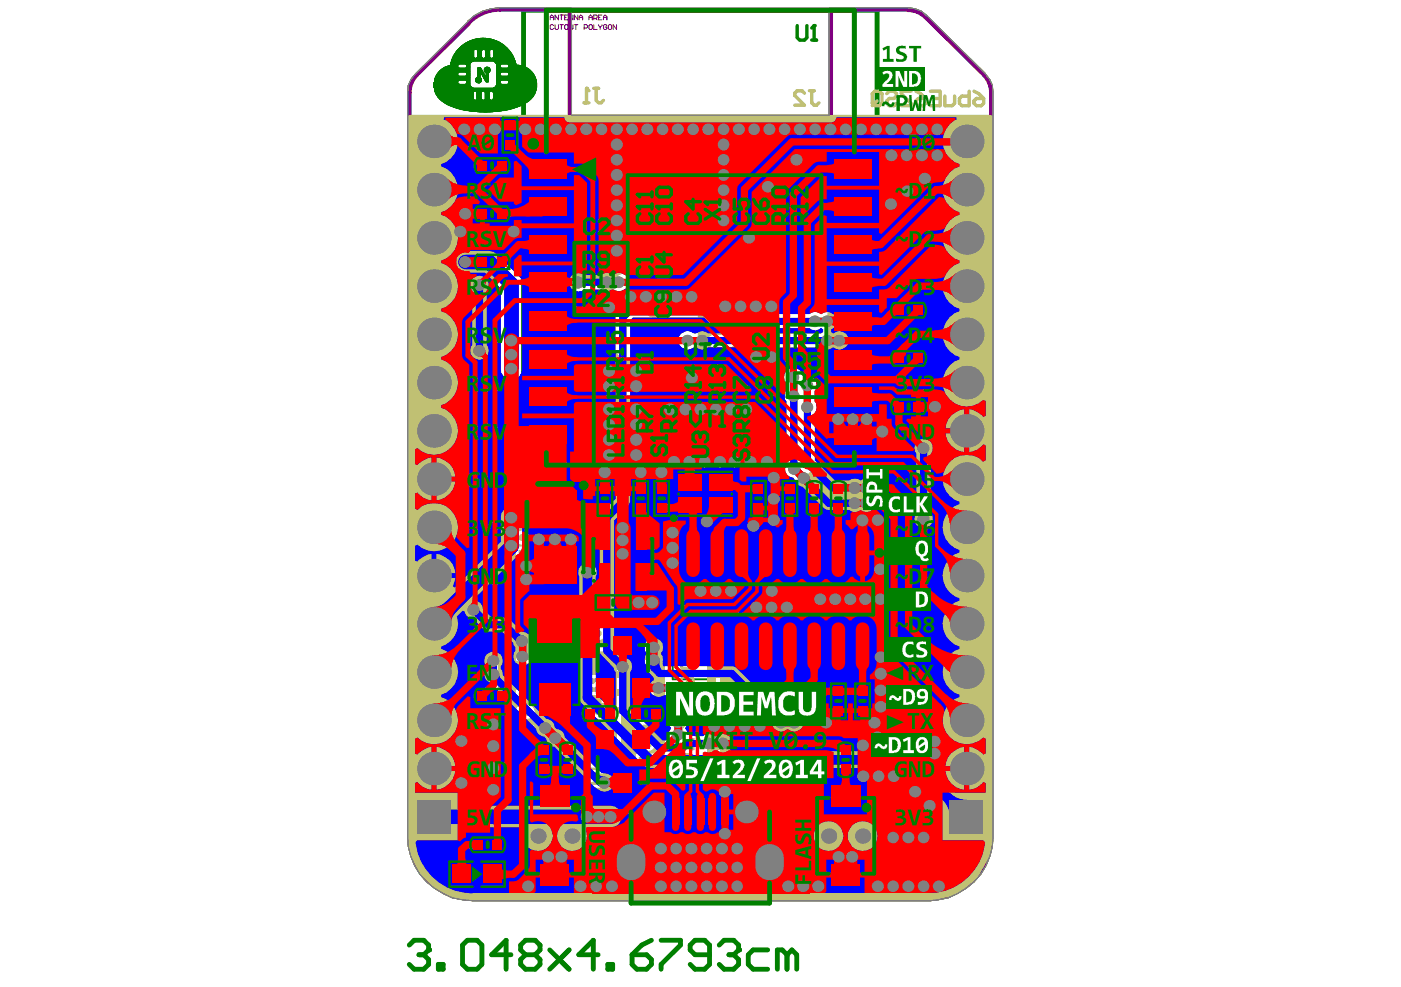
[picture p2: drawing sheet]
<svg xmlns="http://www.w3.org/2000/svg" width="287mm" height="202mm" viewBox="0 0 287 202" stroke-linecap="round" stroke-linejoin="round" font-family="sans-serif">
<path d="M85 15.1l10.8-10.6a8.2 8.2 0 0 1 6.5-2.9l14.6 .1 .1 21.9h52.7l.1-21.9h16.2a4.5 4.5 0 0 1 3.6 1.4l12.1 11.9a5.5 5.5 0 0 1 1.6 3.9v152.7a12.8 12.8 0 0 1-7.3 11.4l-1.9 .9-3.6 .6h-93.7a13.2 13.2 0 0 1-13.3-13.3v-152.1a5.5 5.5 0 0 1 1.6-4z" fill="none" stroke="#808080" stroke-width=".2"/>
<g fill="none" stroke="#008000" stroke-width=".4">
<path d="M97.2 32.4h7.1v3h-7.1zM99.7 33.9h2M100.7 32.9v2M102.9 24.1h3v7.1h-3zM103.4 27.7h2M104.4 26.7v2M97.2 42.3h7.1v3h-7.1zM97.2 52.2h7.1v2.9h-7.1zM99.7 53.7h2M99.7 43.8h2M100.7 42.8v2M100.7 52.7v1.9"/>
<path d="M142.4 48.7h2M143.4 47.7v2M182.4 62.1h7.2v2.9h-7.2zM182.4 71.9h7.2v3h-7.2zM185 73.4h2M185 63.5h2M186 62.6v1.9M186 72.4v2M107.2 99.6h12.9v20.7h-12.9zM122.4 98.5h2.9v7.1h-2.9zM129.7 98.5h3v7.1h-3zM134 98.5h2.9v7.1h-2.9z"/>
<path d="M138.4 96.7h11.9v8.9h-11.9zM144.4 99.2v3.9M153.8 98.5h3v7.1h-3zM160.2 98.5h3v7.1h-3zM165.2 98.5h3v7.1h-3zM170.1 98.5h3v7.1h-3zM182.4 81.8h7.2v3h-7.2zM185 83.3h2M186 82.3v2M112.6 110h2M113.6 109v2M121.1 107h12.9v13.8h-12.9z"/>
<path d="M122.8 102.1h2M123.8 101.1v2M126.5 113.9h2M127.5 112.9v2M130.2 102.1h2M131.2 101.1v2M134.4 102.1h2M135.4 101.1v2M137.7 106.4h43v32.7h-43zM142.4 101.2h3.9M154.3 102.1h2M155.3 101.1v2"/>
<path d="M160.7 102.1h2M161.7 101.1v2M165.7 102.1h2M166.7 101.1v2M170.6 102.1h2M171.6 101.1v2M108.1 124.1h10.9v23.1h-10.9zM111.5 135.7h4M113.5 133.7v3.8M121.1 129.6h12.9v13.9h-12.9zM122 121.9h7.1v3h-7.1zM124.5 123.4h2"/>
<path d="M125.5 122.4v2M126.5 136.6h2M127.5 135.6v1.9M157.3 122.8h3.9M159.2 120.8v3.9M97.2 141.1h7.1v3h-7.1zM99.7 142.6h2M100.7 141.6v2M109.9 152.1h2.9v7.1h-2.9zM110.4 155.6h1.9M111.3 154.6v2M114.7 152.1h3v7.1h-3z"/>
<path d="M115.2 155.6h2M116.2 154.6v2M119.3 144.7h7.1v2.9h-7.1zM121.1 149h12.9v13.8h-12.9zM121.9 146.1h1.9M122.8 145.1v2M126.5 155.9h2M127.5 154.9v2M128.7 144.7h7.1v2.9h-7.1zM131.3 146.1h2M132.3 145.1v2M170.1 140h3v7.1h-3z"/>
<path d="M170.6 143.6h2M171.6 152.1h3v7.1h-3zM171.6 142.6v2M172.1 155.6h2M173.1 154.6v2M175.1 140h3v7.1h-3zM175.6 143.6h2M176.6 142.6v2M92 176.6h11.3v5h-11.3zM95.8 179h3.7M96.3 171.5h7.1v3h-7.1zM97.7 177.3v3.6"/>
<path d="M98.9 173h1.9M99.8 172v2M107.4 160.7h12.5v21h-12.5zM111.6 171.2h4M113.6 169.3v3.8M166.9 160.7h12.5v21h-12.5zM171.1 171.2h4M173.1 169.3v3.8"/>
</g>
<path d="M107.2 2.1h72.4v93.2h-72.4zM83.8 193.6l1-1h2l.9 1v.9" fill="none" stroke="#008000" stroke-width=".99"/>
<circle cx="87.7" cy="194.5" r=".5" fill="#008000"/>
<g fill="none" stroke="#008000" stroke-width=".99">
<path d="M85.8 195.5h1M86.8 195.5l.9 1v1l-.9 1h-2l-1-1M87.7 194.5l-.9 1M89.7 197.5h1v1h-1zM94.7 193.6l1-1h2l1 1v3.9l-1 1h-2l-1-1zM104.6 195.5h-4l3-2.9v5.9M107.6 195.5h2M107.6 195.5l-1 1v1l1 1h2l1-1v-1l-1-1M107.6 195.5l-1-1v-.9l1-1h2l1 1v.9l-1 1M112.5 194.5l4 4M116.5 194.5l-4 4M122.5 195.5h-4l3-2.9v5.9"/>
<path d="M124.4 197.5h1v1h-1zM129.4 195.5h3l1 1v1l-1 1h-2l-1-1zM133.4 192.6l-2 1-2 1.9M135.3 192.6h4v1l-4 3.9v1M145.3 195.5h-3l-1-1v-.9l1-1h2l1 1v3.9l-1 1h-2l-1-1M147.2 193.6l1-1h2l1 1v.9"/>
</g>
<circle cx="151.2" cy="194.5" r=".5" fill="#008000"/>
<path d="M149.2 195.5h1M150.2 195.5l1 1v1l-1 1h-2l-1-1M151.2 194.5l-1 1M157.2 194.5h-3l-1 1v2l1 1h3M161.1 195.5l-1-1h-1v4M161.1 195.5v3M161.1 195.5l1-1 1 1v3" fill="none" stroke="#008000" stroke-width=".99"/>
<path d="M85 15.1l10.8-10.6a8.2 8.2 0 0 1 6.5-2.9l14.6 .1 .1 21.9h52.7l.1-21.9h16.2a4.5 4.5 0 0 1 3.6 1.4l12.1 11.9a5.5 5.5 0 0 1 1.6 3.9v152.7a12.8 12.8 0 0 1-7.3 11.4l-1.9 .9-3.6 .6h-93.7a13.2 13.2 0 0 1-13.3-13.3v-152.1a5.5 5.5 0 0 1 1.6-4z" fill="none" stroke="#808080" stroke-width=".2"/>
<g fill="none" stroke="#800080" stroke-width=".4">
<path d="M98.8 32.9h3.9v2h-3.9zM103.4 25.7h2v4h-2zM98.8 42.8h3.9v2h-3.9zM98.8 52.7h3.9v1.9h-3.9zM184 62.6h4v1.9h-4zM184 72.4h4v2h-4zM139.5 97.2h9.7v7.8h-9.7zM184 82.3h4v2h-4zM107.7 103.1h11.9v13.8h-11.9zM122.8 100.1h2v3.9h-2zM130.2 100.1h2v3.9h-2zM134.4 100.1h2v3.9h-2z"/>
<path d="M139.7 115h39.1v15.5h-39.1zM154.3 100.1h2v3.9h-2zM160.7 100.1h2v3.9h-2zM165.7 100.1h2v3.9h-2zM170.6 100.1h2v3.9h-2zM108.5 126.9h10.1v17.5h-10.1zM123.5 122.4h4v2h-4zM98.8 141.6h3.9v2h-3.9zM110.4 153.6h1.9v4h-1.9zM115.2 153.6h2v4h-2zM120.9 145.1h3.9v2h-3.9zM130.3 145.1h3.9v2h-3.9z"/>
<path d="M170.6 141.6h2v3.9h-2zM172.1 153.6h2v4h-2zM175.6 141.6h2v3.9h-2zM93.7 177.6h7.9v2.9h-7.9zM97.9 172h3.9v2h-3.9zM107.8 163.4h11.7v15.5h-11.7zM167.3 163.4h11.7v15.5h-11.7z"/>
<circle cx="175.2" cy="118.5" r="1.98"/>
</g>
<path d="M111.8 2.1h63.1v93.2h-63.1z" fill="none" stroke="#800080" stroke-width=".99"/>
<g fill="none" stroke="#800080" stroke-width=".2">
<path d="M111.6 2.1h63.5v22h-63.5zM112.6 4.1v-.7l.3-.3 .4 .3v.7M112.6 3.6h.7M113.3 5.2l-.2-.1h-.3l-.2 .1v.6l.2 .2h.3l.2-.2M113.6 5.1v.7l.2 .2h.3l.2-.2v-.7M114.3 3.1v1l-.7-1v1M114.6 5.1h.7M114.6 3.1h.7M114.9 3.1v1M114.9 5.1v.9M115.6 5.2l.2-.1h.3l.2 .1v.6l-.2 .2h-.3l-.2-.2zM115.6 3.6h.3"/>
<path d="M116.3 3.1h-.7v1h.7M116.6 5.1v.7l.2 .2h.3l.2-.2v-.7M117.3 3.1v1l-.7-1v1M117.6 5.1h.7M117.9 5.1v.9M118.3 3.1v1l-.7-1v1M118.6 3.6h.7M118.6 4.1v-.7l.3-.3 .4 .3v.7M119.6 5.7h.5l.2-.2v-.3l-.2-.1h-.5v.9M120.6 5.2l.2-.1h.3l.2 .1v.6l-.2 .2h-.3l-.2-.2zM120.6 4.1v-.7l.3-.3 .4 .3v.7M120.6 3.6h.7"/>
<path d="M121.6 5.1v.9h.7M121.6 3.8h.5l.2-.2v-.3l-.2-.2h-.5v1M121.9 3.8l.4 .3M122.5 5.1l.3 .4M122.5 3.6h.3M122.8 5.5v.5M123.2 3.1h-.7v1h.7M123.2 5.1v.1l-.4 .3M123.5 4.1v-.7l.3-.3 .4 .3v.7M123.5 3.6h.7M124.2 5.2l-.2-.1h-.3l-.2 .1v.6l.2 .2h.3l.2-.2v-.3h-.4M124.5 5.2l.2-.1h.3l.2 .1v.6l-.2 .2h-.3l-.2-.2z"/>
<path d="M126.2 5.1v.9l-.7-.9v.9"/>
</g>
<path d="M83.9 19.1v152.1a12.9 12.9 0 0 0 12.9 12.9h93.6M85.3 15.4a4.9 4.9 0 0 0-1.4 3.5M96 4.9l-10.6 10.4M102.3 2h14.3v22h53.5v-22h15.8M102.4 2a8.9 8.9 0 0 0-6.3 2.6M185.9 2.1a5 5 0 0 1 3.5 1.4M189.4 3.5l12 11.8M201.4 15.4a4.9 4.9 0 0 1 1.5 3.5v152.7M202.9 171.2a12.9 12.9 0 0 1-12.9 12.9" fill="none" stroke="#800080" stroke-width=".79"/>
<g fill="#c0c073">
<path d="M136 165.8v4.3l-1.8 1.8z"/>
<path d="M110.8 141.9h7.9l.4 .3-.2 25.2h-15.2l-.8-.8 .3-.3v-11.2h6.6l1-1.1z"/>
<path d="M97.6 90l.5-.5 .7 .7h1.8v4.3l6.7 6.6h.8l-10.5 .6z"/>
<path d="M97 29.5l12.1 .9h-1.4l-4.7 4.6a9.8 9.8 0 0 0-2.9 7.8h-2.1a1.02 1.02 0 0 1-1-1.1z"/>
<path d="M125.5 164.3h3v-2.9l7.5 .8-.2 8.1-1.4-2.9-8.9-.1z"/>
<path d="M135.2 169.8l10.4-6.5 .9 1h12.4l1.2 1.2-1.5 1.5v3.3h-22.8l-1.6 1.6 1.7-2.4z"/>
<path d="M164.8 30l.4-.3h.6h8.1l.2 69.6 15.6-.1 .3 2.8-31.9 3.8 11.2-10.9 1.5-8.1-.3-46.1-2.3-5.2-3.7-4.1a1.48 1.48 0 0 1 .3-1.4z"/>
<path d="M83.9 23.6l15.5-.1v150.7l-14.2-.1-1.3-1.3z"/>
<path d="M187.5 23.5h15.4v148.6l-.1 .8-.8 .9-1.1 .4h-13.5z"/>
<path d="M83.5 172.3l119.7 .2-.5 2.8-2.6 4.5-3.2 2.7-1.9 1-3.7 .9h-95.6l-3.1-.5-3.7-2-2.9-2.9-1.9-3.7z"/>
<path d="M83.9 23.5h119v8.6h-31.4l-59.5-1-28.1 .9z"/>
<path d="M97.3 164.8l38.7 1-.8 4 44.1-5 .1 4.2 8.6-.1v5.3h-90.7z"/>
<path d="M97.1 100.7h90.7l1.1-1.1-.1 4.4h-9l-.2-.2-.3 .2v62.9h-29.3l-.9 .9-.4-.4v-62.9h-50.8l-.8-.7z"/>
</g>
<g fill="none" stroke="#c0c073" stroke-width=".2">
<path d="M99.6 39.4v53M99.7 38.9v54M99.8 38.5v54.8M99.9 38.1v55.6M100 38v55.9M100.1 37.7v56.5M100.2 37.4v57.1M100.3 37.1v57.7M100.4 37v57.9M100.5 36.8v58.4M100.6 36.6v58.8M100.7 36.3v59.3"/>
<path d="M100.8 36.2v59.4M100.9 36v59.9M101 35.8v60.2M101.1 35.6v60.7M101.2 35.6v60.7M101.3 35.4v61.1M101.4 35.2v61.5M101.5 35v61.8M101.6 34.9v62M101.7 34.8v7.5M101.8 34.6v6.8M101.9 34.5v6.4"/>
<path d="M102 34.4v6M102.1 34.3v5.9M102.2 34.1v5.7M102.3 34v5.5M102.4 34v5.2M102.5 33.8v5.2M102.6 33.7v5.1M102.7 33.6v4.9M102.8 33.5v4.8M102.9 33.4v4.8M103 33.3v4.7M103.1 33.2v4.6"/>
<path d="M103.2 33.1v4.6M103.3 33v4.5M103.4 32.9v4.5M103.5 32.8v4.4M103.6 32.8v4.2M103.7 32.6v4.4M103.8 32.6v4.2M103.9 32.5v4.1M104 32.4v4.1M104.1 32.4v4M104.2 32.2v4.1M104.3 32.2v3.9"/>
<path d="M104.4 32.1v3.9M104.5 32.1v3.8M104.6 32v3.8M104.7 31.9v3.8M104.8 31.8v3.8M104.9 31.8v3.7M105 31.7v3.7M105.1 31.6v3.7M105.2 31.6v3.6M105.3 31.6v3.6M105.4 31.4v3.6M105.5 31.4v3.5"/>
<path d="M105.6 31.3v3.5M105.7 31.3v3.5M105.8 31.3v3.4M105.9 31.2v3.4M106 31.2v3.3M106.1 31.1v3.3M106.2 31v3.4M106.3 31v3.3M106.4 30.9v3.3M106.5 30.9v3.2M106.6 30.9v3.2M106.7 30.8v3.2"/>
<path d="M106.8 30.8v3.2M106.9 30.8v3M107 30.7v3.1M107.1 30.6v3.1M107.2 30.6v3.1M107.3 30.6v3M107.4 30.5v3.1M107.5 30.5v3M107.6 30.5v2.9M107.7 30.5v2.9M107.8 30.4v3M107.9 30.4v2.9"/>
<path d="M108 30.4v2.9M108.1 30.4v2.8M108.2 30.3v2.9M108.3 30.2v2.9M108.4 30.2v2.8M108.5 30.2v2.8M108.6 30.2v2.8M108.7 30.2v2.7M108.8 30.1v2.8M108.9 30.1v2.8M109 30.1v2.7M109.1 30.1v2.7"/>
<path d="M109.2 30.1v2.7M109.3 30.1v2.6M109.4 30v2.7M109.5 30v2.6M109.6 30v2.6M109.7 30v2.6M109.8 30v2.6M109.9 30v2.5M110 30v2.5M110.1 30v2.5M110.2 29.9v2.6M110.3 29.9v2.5"/>
<path d="M110.4 29.9v2.5M110.5 29.9v2.5M110.6 29.9v2.5M110.7 29.9v2.5M110.8 29.9v2.4M110.9 29.9v2.4M111 29.9v2.3M111.1 29.9v2.3M111.2 29.9v2.3M111.3 29.9v2.3M111.4 29.9v2.3M111.5 29.9v2.3"/>
<path d="M111.6 29.9v2.3M111.7 29.9v2.3M111.8 29.9v2.3M111.9 29.9v2.2M112 29.9v2.2M112.1 29.9v2.2M112.2 29.9v2.2M112.3 29.9v2.2M112.4 29.9v2.2M112.5 29.9v2.2M112.6 29.9v2.2M112.7 29.9v2.2"/>
<path d="M112.8 29.9v2.2M112.9 29.9v2.2M113 29.9v2.2M113.1 29.9v2.2M113.2 29.9v2.2M113.3 29.9v2.2M113.4 29.9v2.2M113.5 29.9v2.2M113.6 29.9v2.2M113.7 29.9v2.2M113.8 29.9v2.2M113.9 29.9v2.2"/>
<path d="M114 29.9v2.2M114.1 29.9v2.2M114.2 29.9v2.2M114.3 29.9v2.2M114.4 29.9v2.2M114.5 29.9v2.2M114.6 29.9v2.2M114.7 29.9v2.2M114.8 29.9v2.2M114.9 29.9v2.2M115 29.9v2.2M115.1 29.9v2.2"/>
<path d="M115.2 29.9v2.2M115.3 29.9v2.2M115.4 29.9v2.2M115.5 29.9v2.2M115.6 29.9v2.2M115.7 29.9v2.2M115.8 29.9v2.2M115.9 29.9v2.2M116 29.9v2.2M116.1 29.9v2.2M116.2 29.9v2.2M116.3 29.9v2.2"/>
<path d="M116.4 29.9v2.2M116.5 29.9v2.2M116.6 29.9v2.2M116.7 29.9v2.2M116.8 29.9v2.2M116.9 29.9v2.2M117 29.9v2.2M117.1 29.9v2.2M117.2 29.9v2.2M117.3 29.9v2.2M117.4 29.9v2.2M117.5 29.9v2.2"/>
<path d="M117.6 29.9v2.2M117.7 29.9v2.2M117.8 29.9v2.2M117.9 29.9v2.2M118 29.9v2.2M118.1 29.9v2.2M118.2 29.9v2.2M118.3 29.9v2.2M118.4 29.9v2.2M118.5 29.9v2.2M118.6 29.9v2.2M118.7 29.9v2.2"/>
<path d="M118.8 29.9v2.2M118.9 29.9v2.2M119 29.9v2.2M119.1 29.9v2.2M119.2 29.9v2.2M119.3 29.9v2.2M119.4 29.9v2.2M119.5 29.9v2.2M119.6 29.9v2.2M119.7 29.9v2.2M119.8 29.9v2.2M119.9 29.9v2.2"/>
<path d="M120 29.9v2.2M120.1 29.9v2.2M120.2 29.9v2.2M120.3 29.9v2.2M120.4 29.9v2.2M120.5 29.9v2.2M120.6 29.9v2.2M120.7 29.9v2.2M120.8 29.9v2.2M120.9 29.9v2.2M121 29.9v2.2M121.1 29.9v2.2"/>
<path d="M121.2 29.9v2.2M121.3 29.9v2.2M121.4 29.9v2.2M121.5 29.9v2.2M121.6 29.9v2.2M121.7 29.9v2.2M121.8 29.9v2.2M121.9 29.9v2.2M122 29.9v2.2M122.1 29.9v2.2M122.2 29.9v2.2M122.3 29.9v2.2"/>
<path d="M122.4 29.9v2.2M122.5 29.9v2.2M122.6 29.9v2.2M122.7 29.9v2.2M122.8 29.9v2.2M122.9 29.9v2.2M123 29.9v2.2M123.1 29.9v2.2M123.2 29.9v2.2M123.3 29.9v2.2M123.4 29.9v2.2M123.5 29.9v2.2"/>
<path d="M123.6 29.9v2.2M123.7 29.9v2.2M123.8 29.9v2.2M123.9 29.9v2.2M124 29.9v2.2M124.1 29.9v2.2M124.2 29.9v2.2M124.3 29.9v2.2M124.4 29.9v2.2M124.5 29.9v2.2M124.6 29.9v2.2M124.7 29.9v2.2"/>
<path d="M124.8 29.9v2.2M124.9 29.9v2.2M125 29.9v2.2M125.1 29.9v2.2M125.2 29.9v2.2M125.3 29.9v2.2M125.4 29.9v2.2M125.5 29.9v2.2M125.6 29.9v2.2M125.7 29.9v2.2M125.8 29.9v2.2M125.9 29.9v2.2"/>
<path d="M126 29.9v2.2M126.1 29.9v2.2M126.2 29.9v2.2M126.3 29.9v2.2M126.4 29.9v2.2M126.5 29.9v2.2M126.6 29.9v2.2M126.7 29.9v2.2M126.8 29.9v2.2M126.9 29.9v2.2M127 29.9v2.2M127.1 29.9v2.2"/>
<path d="M127.2 29.9v2.2M127.3 29.9v2.2M127.4 29.9v2.2M127.5 29.9v2.2M127.6 29.9v2.2M127.7 29.9v2.2M127.8 29.9v2.2M127.9 29.9v2.2M128 29.9v2.2M128.1 29.9v2.2M128.2 29.9v2.2M128.3 29.9v2.2"/>
<path d="M128.4 29.9v2.2M128.5 29.9v2.2M128.6 29.9v2.2M128.7 29.9v2.2M128.8 29.9v2.2M128.9 29.9v2.2M129 29.9v2.2M129.1 29.9v2.2M129.2 29.9v2.2M129.3 29.9v2.2M129.3 39.9v8.4M129.4 29.9v2.2"/>
<path d="M129.4 39.7v8.7M129.5 29.9v2.2M129.5 39.6v8.9M129.6 29.9v2.2M129.6 39.3v9.3M129.7 29.9v2.2M129.7 39.2v9.5M129.8 29.9v2.2M129.8 38.9v10M129.9 29.9v2.2M129.9 38.9v10.2M130 29.9v2.2"/>
<path d="M130 38.7v17.1M130.1 29.9v2.2M130.1 38.5v17.3M130.2 29.9v2.2M130.2 38.4v17.4M130.3 29.9v2.2M130.3 38.2v17.6M130.4 29.9v2.2M130.4 38.1v17.7M130.5 29.9v2.2M130.5 38v17.8M130.6 29.9v2.2"/>
<path d="M130.6 37.9v17.9M130.7 29.9v2.2M130.7 37.8v18M130.8 29.9v2.2M130.8 37.7v18.1M130.9 29.9v2.2M130.9 37.5v18.3M131 29.9v2.2M131 37.4v18.4M131.1 29.9v2.2M131.1 37.3v18.5M131.2 29.9v2.2"/>
<path d="M131.2 37.2v18.6M131.3 29.9v2.2M131.3 37.1v18.7M131.4 29.9v2.2M131.4 36.9v18.9M131.5 29.9v2.2M131.5 36.9v18.9M131.6 29.9v2.2M131.6 36.7v19.1M131.7 29.9v2.2M131.7 36.6v19.2M131.8 29.9v2.2"/>
<path d="M131.8 36.5v19.3M131.9 29.9v2.2M131.9 36.5v19.3M132 29.9v2.2M132 36.3v19.5M132.1 29.9v2.2M132.1 36.2v19.6M132.2 29.9v2.2M132.2 36.2v19.6M132.3 29.9v2.2M132.3 36.1v19.7M132.4 29.9v2.2"/>
<path d="M132.4 36v19.8M132.5 29.9v2.2M132.5 35.9v19.9M132.6 29.9v2.2M132.6 35.8v13.1M132.7 29.9v2.2M132.7 35.8v12.9M132.8 29.9v2.2M132.8 35.7v12.9M132.9 29.9v2.2M132.9 35.6v12.9M133 29.9v2.2"/>
<path d="M133 35.5v12.9M133.1 29.9v2.2M133.1 35.4v12.9M133.2 29.9v2.2M133.2 35.4v12.9M133.3 29.9v2.2M133.3 35.3v12.9M133.4 29.9v2.2M133.4 35.2v13M133.5 29.9v2.2M133.5 35.2v12.9M133.6 29.9v2.2"/>
<path d="M133.6 35.1v13M133.7 29.9v2.2M133.7 35v13.1M133.8 29.9v2.2M133.8 34.9v13.2M133.9 29.9v2.2M133.9 34.9v13.2M134 29.9v2.2M134 34.8v13.3M134.1 29.9v2.2M134.1 34.8v13.3M134.1 34.6v13.5"/>
<path d="M134.2 29.9v2.2M134.2 34.6v13.6M134.3 29.9v2.2M134.3 34.6v13.6M134.4 29.9v2.2M134.4 34.5v13.7M134.5 29.9v2.2M134.5 34.4v13.9M134.6 29.9v2.2M134.6 34.4v14M134.7 29.9v2.2M134.7 34.4v14.1"/>
<path d="M134.8 29.9v2.2M134.8 34.3v14.3M134.9 29.9v2.2M134.9 34.2v14.5M135 29.9v2.2M135 34.2v14.7M135.1 29.9v2.2M135.1 34.1v15M135.2 29.9v2.2M135.2 34.1v21.7M135.3 29.9v2.2M135.3 34v21.8"/>
<path d="M135.4 29.9v2.2M135.4 34v21.8M135.5 29.9v2.2M135.5 34v21.8M135.6 29.9v2.2M135.6 33.9v21.9M135.7 29.9v2.2M135.7 33.8v22M135.8 29.9v2.2M135.8 33.8v22M135.9 29.9v2.2M135.9 33.8v22"/>
<path d="M136 29.9v2.2M136 33.7v22.1M136.1 29.9v2.2M136.1 33.7v22.1M136.2 29.9v2.2M136.2 33.6v22.2M136.3 29.9v2.2M136.3 33.6v22.2M136.4 29.9v2.2M136.4 33.6v22.2M136.5 29.9v2.2M136.5 33.6v22.2"/>
<path d="M136.6 29.9v2.2M136.6 33.5v22.3M136.7 29.9v2.2M136.7 33.4v22.4M136.8 29.9v2.2M136.8 33.4v22.4M136.9 29.9v2.2M136.9 33.4v22.4M137 29.9v2.2M137 33.4v22.4M137.1 29.9v2.2M137.1 33.3v22.5"/>
<path d="M137.2 29.9v2.2M137.2 33.3v22.5M137.3 29.9v2.2M137.3 33.3v22.5M137.4 29.9v2.2M137.4 33.2v22.6M137.5 29.9v2.2M137.5 33.2v22.6M137.6 29.9v2.2M137.6 33.2v22.6M137.7 29.9v2.2M137.7 33.2v15.9"/>
<path d="M137.8 29.9v2.2M137.8 33.2v15.6M137.9 29.9v2.2M137.9 33.1v15.5M138 29.9v2.2M138 33.1v15.5M138.1 29.9v2.2M138.1 33.1v15.4M138.2 29.9v2.2M138.2 33v15.3M138.3 29.9v2.2M138.3 33v15.3"/>
<path d="M138.4 29.9v2.2M138.4 33v15.2M138.5 29.9v2.2M138.5 33v15.2M138.6 29.9v2.2M138.6 33v15.2M138.7 29.9v2.2M138.7 33v15.1M138.8 29.9v2.2M138.8 32.9v15.2M138.9 29.9v2.2M138.9 32.9v15.2"/>
<path d="M139 29.9v2.2M139 32.9v15.2M139.1 29.9v2.2M139.1 32.9v15.2M139.2 29.9v2.2M139.2 32.9v15.2M139.3 29.9v2.2M139.3 32.9v15.2M139.4 29.9v2.2M139.4 32.9v15.3M139.5 29.9v2.2M139.5 32.9v15.3"/>
<path d="M139.6 29.9v2.2M139.6 32.9v15.3M139.7 29.9v2.2M139.7 32.8v15.5M139.8 29.9v2.2M139.8 32.8v15.5M139.9 29.9v2.2M139.9 32.8v15.7M140 29.9v2.2M140 32.8v15.7M140.1 29.9v2.2M140.1 32.8v15.8"/>
<path d="M140.2 29.9v2.2M140.2 32.8v16M140.3 29.9v2.2M140.3 32.8v16.3M140.4 29.9v2.2M140.4 32.8v23M140.5 29.9v2.2M140.5 32.8v23M140.6 29.9v2.2M140.6 32.8v23M140.7 29.9v2.2M140.7 32.8v23.1"/>
<path d="M140.8 29.9v2.2M140.8 32.8v23.1M140.9 29.9v2.2M140.9 32.8v23.1M141 29.9v2.2M141 32.8v23.2M141.1 29.9v2.2M141.1 32.8v23.3M141.2 29.9v2.2M141.2 32.8v23.3M141.3 29.9v2.2M141.3 32.8v23.3"/>
<path d="M141.4 29.9v2.2M141.4 32.8v23.4M141.5 29.9v2.2M141.5 32.8v23.4M141.6 29.9v2.2M141.6 32.8v23.5M141.7 29.9v2.2M141.7 32.8v23.5M141.8 29.9v2.2M141.8 32.8v23.7M141.9 29.9v2.2M141.9 32.8v23.8"/>
<path d="M142 29.9v2.2M142 32.8v23.8M142.1 29.9v2.2M142.1 32.8v23.9M142.2 29.9v2.2M142.2 32.9v24M142.3 29.9v2.2M142.3 32.9v24.1M142.4 29.9v2.2M142.4 32.9v24.2M142.5 29.9v2.2M142.5 32.9v24.4"/>
<path d="M142.6 29.9v2.2M142.6 32.9v24.6M142.7 29.9v2.2M142.7 32.9v24.8M142.8 29.9v2.2M142.8 32.9v25M142.9 29.9v2.2M142.9 32.9v25.4M143 29.9v2.2M143 32.9v66M143.1 29.9v2.2M143.1 33v65.9"/>
<path d="M143.2 29.9v2.2M143.2 33v65.9M143.3 29.9v2.2M143.3 33v65.9M143.4 29.9v2.2M143.4 33v65.8M143.5 29.9v2.2M143.5 33v65.8M143.6 29.9v2.2M143.6 33v65.8M143.7 29.9v2.2M143.7 33.1v65.7"/>
<path d="M143.8 29.9v2.2M143.8 33.1v65.7M143.9 29.9v2.2M143.9 33.1v65.7M144 29.9v2.2M144 33.2v65.5M144.1 29.9v2.2M144.1 33.2v65.5M144.2 29.9v2.2M144.2 33.2v65.4M144.3 29.9v2.2M144.3 33.2v65.4"/>
<path d="M144.4 29.9v2.2M144.4 33.3v65.3M144.5 29.9v2.2M144.5 33.3v65.3M144.6 29.9v2.2M144.6 33.3v65.2M144.7 29.9v2.2M144.7 33.3v65.2M144.8 29.9v2.2M144.8 33.4v65.1M144.9 29.9v2.2M144.9 33.4v25.7"/>
<path d="M145 29.9v2.2M145 33.4v25.3M145.1 29.9v2.2M145.1 33.4v25.2M145.2 29.9v2.2M145.2 33.5v24.9M145.3 29.9v2.2M145.3 33.6v24.7M145.4 29.9v2.2M145.4 33.6v24.7M145.5 29.9v2.2M145.5 33.6v24.6"/>
<path d="M145.6 29.9v2.2M145.6 33.7v24.5M145.7 29.9v2.2M145.7 33.7v24.4M145.8 29.9v2.2M145.8 33.7v24.4M145.8 33.8v24.3M145.9 29.9v2.2M145.9 33.8v24.3M146 29.9v2.2M146 33.8v24.3M146.1 29.9v2.2"/>
<path d="M146.1 33.9v24.2M146.2 29.9v2.2M146.2 34v24.1M146.3 29.9v2.2M146.3 34v24.1M146.4 29.9v2.2M146.4 34.1v24M146.5 29.9v2.2M146.5 34.1v24M146.6 29.9v2.2M146.6 34.1v24M146.7 29.9v2.2"/>
<path d="M146.7 34.2v23.9M146.8 29.9v2.2M146.8 34.2v23.9M146.9 29.9v2.2M146.9 34.3v23.8M147 29.9v2.2M147 34.4v23.7M147.1 29.9v2.2M147.1 34.4v23.7M147.2 29.9v2.2M147.2 34.5v23.6M147.3 29.9v2.2"/>
<path d="M147.3 34.5v23.6M147.4 29.9v2.2M147.4 34.6v23.5M147.5 29.9v2.2M147.5 34.6v23.5M147.6 29.9v2.2M147.6 34.7v23.4M147.7 29.9v2.2M147.7 34.8v23.3M147.8 29.9v2.2M147.8 34.8v23.3M147.9 29.9v2.2"/>
<path d="M147.9 34.9v23.2M148 29.9v2.2M148 35v23.1M148.1 29.9v2.2M148.1 35v23.1M148.2 29.9v2.2M148.2 35.1v23M148.3 29.9v2.2M148.3 35.2v22.9M148.4 29.9v2.2M148.4 35.2v22.9M148.5 29.9v2.2"/>
<path d="M148.5 35.3v22.8M148.6 29.9v2.2M148.6 35.4v22.7M148.7 29.9v2.2M148.7 35.4v22.7M148.8 29.9v2.2M148.8 35.6v22.5M148.9 29.9v2.2M148.9 35.6v22.5M149 29.9v2.2M149 35.7v22.4M149.1 29.9v2.2"/>
<path d="M149.1 35.8v22.3M149.2 29.9v2.2M149.2 35.8v22.3M149.3 29.9v2.2M149.3 35.9v22.2M149.4 29.9v2.2M149.4 36v22.1M149.5 29.9v2.2M149.5 36.1v22M149.6 29.9v2.2M149.6 36.2v21.9M149.7 29.9v2.2"/>
<path d="M149.7 36.2v21.9M149.8 29.9v2.2M149.8 36.3v21.8M149.9 29.9v2.2M149.9 36.5v21.6M150 29.9v2.2M150 36.6v21.6M150.1 29.9v2.2M150.1 36.6v21.6M150.2 29.9v2.2M150.2 36.7v21.6M150.3 29.9v2.2"/>
<path d="M150.3 36.9v21.5M150.4 29.9v2.2M150.4 37v21.4M150.5 29.9v2.2M150.5 37.1v21.5M150.6 29.9v2.2M150.6 37.2v21.5M150.7 29.9v2.2M150.7 37.3v21.8M150.8 29.9v2.2M150.8 37.4v57.1M150.9 29.9v2.2"/>
<path d="M150.9 37.6v56.8M151 29.9v2.2M151 37.7v56.6M151.1 29.9v2.2M151.1 37.8v56.3M151.2 29.9v2.2M151.2 37.9v56.1M151.3 29.9v2.2M151.3 38v55.8M151.4 29.9v2.2M151.4 38.1v55.7M151.5 29.9v2.2"/>
<path d="M151.5 38.2v55.4M151.6 29.9v2.2M151.6 38.4v55M151.7 29.9v2.2M151.7 38.5v54.8M151.8 29.9v2.2M151.8 38.6v54.6M151.9 29.9v2.2M151.9 38.8v54.2M152 29.9v2.2M152 39v53.9M152.1 29.9v2.2"/>
<path d="M152.1 39.2v53.5M152.2 29.9v2.2M152.2 39.2v53.4M152.3 29.9v2.2M152.3 39.4v53.1M152.4 29.9v2.2M152.4 39.6v52.7M152.5 29.9v2.2M152.5 39.8v52.3M152.6 29.9v2.2M152.6 39.8v52.2M152.7 29.9v2.2"/>
<path d="M152.8 29.9v2.2M152.9 29.9v2.2M153 29.9v2.2M153.1 29.9v2.2M153.2 29.9v2.2M153.3 29.9v2.2M153.4 29.9v2.2M153.5 29.9v2.2M153.6 29.9v2.2M153.7 29.9v2.2M153.8 29.9v2.2M153.9 29.9v2.2"/>
<path d="M154 29.9v2.2M154.1 29.9v2.2M154.2 29.9v2.2M154.3 29.9v2.2M154.4 29.9v2.2M154.5 29.9v2.2M154.6 29.9v2.2M154.7 29.9v2.2M154.8 29.9v2.2M154.9 29.9v2.2M155 29.9v2.2M155.1 29.9v2.2"/>
<path d="M155.2 29.9v2.2M155.3 29.9v2.2M155.4 29.9v2.2M155.5 29.9v2.2M155.6 29.9v2.2M155.7 29.9v2.2M155.8 29.9v2.2M155.9 29.9v2.2M156 29.9v2.2M156.1 29.9v2.2M156.2 29.9v2.2M156.3 29.9v2.2"/>
<path d="M156.4 29.9v2.2M156.5 29.9v2.2M156.6 29.9v2.2M156.7 29.9v2.2M156.8 29.9v2.2M156.9 29.9v2.2M157 29.9v2.2M157.1 29.9v2.2M157.2 29.9v2.2M157.3 29.9v2.2M157.4 29.9v2.2M157.5 29.9v2.2"/>
<path d="M157.6 29.9v2.2M157.7 29.9v2.2M157.8 29.9v2.2M157.9 29.9v2.2M158 29.9v2.2M158.1 29.9v2.2M158.2 29.9v2.2M158.3 29.9v2.2M158.4 29.9v2.2M158.5 29.9v2.2M158.6 29.9v2.2M158.7 29.9v2.2"/>
<path d="M158.8 29.9v2.2M158.9 29.9v2.2M159 29.9v2.2M159.1 29.9v2.2M159.2 29.9v2.2M159.3 29.9v2.3M159.4 29.9v2.3M159.5 29.9v2.3M159.6 29.9v2.3M159.7 29.9v2.3M159.8 29.9v2.3M159.9 29.9v2.3"/>
<path d="M160 29.9v2.3M160.1 29.9v2.3M160.2 29.9v2.4M160.3 29.9v2.4M160.4 29.9v2.4M160.5 29.9v2.5M160.6 29.9v2.5M160.7 29.9v2.5M160.8 29.9v2.5M160.9 29.9v2.5M161 29.9v2.6M161.1 30v2.5"/>
<path d="M161.2 30v2.5M161.3 30v2.5M161.4 30v2.6M161.5 30v2.6M161.6 30v2.6M161.7 30v2.6M161.8 30v2.7M161.9 30.1v2.7M162 30.1v2.7M162.1 30.1v2.7M162.2 30.1v2.7M162.3 30.1v2.8"/>
<path d="M162.4 30.2v2.7M162.5 30.2v2.8M162.6 30.2v2.8M162.7 30.2v2.8M162.8 30.2v2.9M162.9 30.3v2.9M163 30.3v2.9M163.1 30.4v2.8M163.2 30.4v2.9M163.3 30.4v2.9M163.4 30.4v3M163.5 30.5v2.9"/>
<path d="M163.6 30.5v3M163.7 30.5v3.1M163.8 30.6v3M163.9 30.6v3.1M164 30.6v3.1M164.1 30.7v3.1M164.2 30.7v3.1M164.3 30.8v3.1M164.4 30.8v3.2M164.5 30.8v3.3M164.6 30.9v3.2M164.7 30.9v3.3"/>
<path d="M164.8 31v3.2M164.9 31v3.3M165 31.1v3.3M165.1 31.1v3.4M165.2 31.2v3.3M165.3 31.2v3.4M165.4 31.3v3.4M165.5 31.3v3.5M165.6 31.4v3.5M165.7 31.4v3.6M165.8 31.5v3.5M165.9 31.6v3.6"/>
<path d="M166 31.6v3.6M166.1 31.7v3.6M166.2 31.7v3.7M166.3 31.8v3.7M166.4 31.8v3.8M166.5 32v3.8M166.6 32v3.8M166.7 32.1v3.8M166.8 32.1v4M166.9 32.2v4M167 32.3v4M167.1 32.4v4"/>
<path d="M167.2 32.4v4.2M167.3 32.5v4.2M167.4 32.6v4.2M167.5 32.6v4.4M167.6 32.8v4.3M167.7 32.9v4.4M167.8 33v4.5M167.9 33v4.5M168 33.1v4.7M168.1 33.2v4.7M168.2 33.3v4.8M168.3 33.4v4.8"/>
<path d="M168.4 33.5v4.9M168.5 33.6v5M168.6 33.7v5.2M168.7 33.9v5.1M168.8 34v5.3M168.9 34.1v5.6M169 34.2v5.8M169.1 34.4v5.8M169.1 34.4v6.2M169.2 34.6v6.5M169.3 34.7v7.1M169.4 34.9v7.4"/>
<path d="M169.5 34.9v62M169.6 35.1v61.7M169.7 35.3v61.3M169.8 35.4v61M169.9 35.6v60.7M170 35.7v60.4M170.1 35.9v60.1M170.2 36.1v59.6M170.3 36.2v59.4M170.4 36.5v59M170.5 36.7v58.6M170.6 36.9v58.1"/>
<path d="M170.7 37v57.9M170.8 37.3v57.3M170.9 37.6v56.8M171 37.9v56.2M171.1 38v55.9M171.2 38.3v55.3M171.3 38.7v54.5M171.4 39.2v53.4M171.5 39.4v53M99.4 40.6v50.7M99.5 40.1v51.6M110.9 59.9v9.4"/>
<path d="M111 59.4v10.4M111.1 59v11.3M111.2 58.6v12.1M111.3 58.4v12.4M111.4 58v13.1M111.5 57.7v13.8M111.6 57.3v14.5M111.7 57.2v14.7M111.8 56.9v15.4M111.9 56.6v16M112 56.3v16.5M112.1 56.2v16.8"/>
<path d="M112.2 55.9v17.3M112.3 55.7v17.8M112.4 55.4v18.4M112.5 55.3v18.6M112.6 55v19.1M112.7 54.8v19.5M112.8 54.6v20M112.9 54.5v20.2M113 54.3v20.6M113.1 54.2v20.9M113.2 53.9v21.4M113.3 53.9v21.4"/>
<path d="M113.4 53.6v22M113.5 53.5v22.2M113.6 53.3v22.6M113.7 53.2v22.8M113.8 53v23.2M113.9 52.8v23.6M114 52.7v23.8M114.1 52.6v24.1M114.2 52.4v24.4M114.3 52.2v24.8M114.4 52.1v25.1M114.5 52v25.2"/>
<path d="M114.6 51.8v25.6M114.7 51.7v25.8M114.8 51.5v26.2M114.9 51.5v26.2M115 51.3v26.6M115.1 51.2v26.8M115.2 51v27.2M115.3 51v27.3M115.4 50.8v27.6M115.5 50.7v27.8M115.6 50.6v28.1M115.7 50.5v28.3"/>
<path d="M115.8 50.3v28.6M115.9 50.2v28.8M116 50.1v29M116.1 50.1v29M116.2 49.9v29.3M116.3 49.8v29.6M116.4 49.7v29.8M116.5 49.6v29.9M116.6 49.5v30.1M116.7 49.4v30.4M116.8 49.3v30.6M116.9 49.1v30.9"/>
<path d="M117 49.1v30.9M117.1 49v31.2M117.2 48.9v31.4M117.3 48.7v31.7M117.4 48.7v31.7M117.5 48.6v31.9M117.6 48.5v10.9M117.6 60v4.5M117.7 48.4v10.6M117.8 48.3v10.5M117.9 48.2v10.6M118 48.2v10.5"/>
<path d="M118.1 48.1v10.5M118.2 48v10.5M118.3 47.9v10.5M118.4 47.8v10.6M118.5 47.7v10.7M118.6 47.7v10.6M118.7 47.6v10.7M118.8 47.5v10.8M118.9 47.4v10.9M119 47.4v10.9M119.1 47.3v11M119.2 47.2v11.1"/>
<path d="M119.3 47.1v11.2M119.4 47.1v11.2M119.5 47v11.3M119.6 46.9v11.4M119.7 46.8v11.5M119.8 46.8v11.5M119.9 46.7v11.6M120 46.6v11.7M120.1 46.6v11.7M120.2 46.5v11.8M120.3 46.5v11.8M120.4 46.4v11.9"/>
<path d="M120.5 46.3v12M120.6 46.2v12.1M120.7 46.2v12.1M120.8 46.2v12.1M120.9 46.2v12.1M121 46.1v12.2M121.1 46.1v12.2M121.2 46v12.3M121.3 45.9v12.4M121.4 45.9v12.4M121.5 45.8v12.5M121.6 45.8v12.5"/>
<path d="M121.7 45.7v12.6M121.8 45.7v12.6M121.9 45.6v12.7M122 45.5v12.8M122.1 45.5v12.8M122.2 45.4v12.9M122.3 45.4v12.9M122.4 45.3v13M122.5 45.3v13M122.5 45.2v13.2M122.6 45.2v13.2M122.7 45.1v13.3"/>
<path d="M122.8 45.1v13.4M122.9 45v13.6M123 45v13.6M123.1 45v13.7M123.2 44.9v13.9M123.3 44.9v14.1M123.4 44.8v14.4M123.5 44.7v39.8M123.6 44.7v39.8M123.7 44.7v39.8M123.8 44.6v40M123.9 44.6v40"/>
<path d="M124 44.6v40.1M124.1 44.5v40.2M124.2 44.5v40.2M124.3 44.5v40.3M124.4 44.4v40.4M124.5 44.3v40.6M124.6 44.3v40.6M124.7 44.3v40.6M124.8 44.2v40.8M124.9 44.2v40.8M125 44.2v40.9M125.1 44.2v40.9"/>
<path d="M125.2 44.1v41M125.3 44.1v14.2M125.4 44.1v13.8M125.5 44v13.7M125.6 44v13.5M125.7 43.9v13.4M125.8 43.9v13.2M125.9 43.9v13.1M126 43.9v13M126.1 43.8v12.9M126.2 43.8v12.8M126.3 43.8v12.8"/>
<path d="M126.4 43.8v12.7M126.5 43.7v12.6M126.6 43.7v12.6M126.7 43.7v12.5M126.8 43.7v12.5M126.9 43.6v12.5M127 43.6v12.5M127.1 43.6v12.5M127.2 43.5v12.5M127.3 43.5v5.5M127.3 53.3v2.6M127.4 43.5v5.2"/>
<path d="M127.4 53.5v2.4M127.5 43.5v5.1M127.5 53.6v2.3M127.6 43.5v5M127.6 53.8v2M127.7 43.4v5M127.7 53.9v1.9M127.8 43.4v4.9M127.8 53.9v1.9M127.9 43.4v4.9M127.9 54v1.8M128 43.4v4.8"/>
<path d="M128 54v1.8M128.1 43.4v4.8M128.1 54.1v1.7M128.2 43v5.1M128.2 54.2v1.6M128.3 42.7v5.4M128.3 54.2v1.6M128.4 42.2v5.9M128.4 54.2v1.6M128.5 41.9v6.2M128.5 54.2v1.6M128.6 41.5v6.6"/>
<path d="M128.6 54.2v1.6M128.7 41.4v6.7M128.7 54.2v1.6M128.8 41v7.1M128.8 54.2v1.6M128.9 40.8v7.3M128.9 54.2v1.6M129 40.5v7.7M129 54.1v1.7M129.1 40.4v7.8M129.1 54v1.8M129.2 40.1v8.1"/>
<path d="M129.2 54v1.8M129.3 53.9v1.9M129.4 53.9v1.9M129.5 53.8v2M129.6 53.7v2.1M129.7 53.5v2.3M129.8 53.4v2.4M129.9 53.2v2.6M132.6 53.4v2.4M132.7 53.5v2.3M132.8 53.6v2.2M132.9 53.8v2"/>
<path d="M133 53.9v1.9M133.1 53.9v1.9M133.2 54v1.8M133.3 54v1.8M133.4 54.1v1.7M133.5 54.2v1.6M133.6 54.2v1.6M133.7 54.2v1.6M133.8 54.2v1.6M133.9 54.2v1.6M134 54.2v1.6M134.1 54.2v1.6"/>
<path d="M134.1 54.1v1.7M134.2 54.1v1.7M134.3 54v1.8M134.4 54v1.8M134.5 53.9v1.9M134.6 53.9v1.9M134.7 53.8v2M134.8 53.7v2.1M134.9 53.5v2.3M135 53.4v2.4M135.1 53.2v2.6M136.5 60v3.1"/>
<path d="M136.6 60v3.1M136.7 60v3.1M136.8 59.9v3.4M136.9 59.9v3.4M137 59.8v3.5M137.1 59.8v3.5M137.2 59.8v3.6M137.3 59.8v3.6M137.4 59.8v3.6M137.5 59.8v3.6M137.6 59.7v3.7M137.7 53.2v2.6"/>
<path d="M137.7 59.7v3.7M137.8 53.5v2.3M137.8 59.8v3.6M137.9 53.6v2.2M137.9 59.8v3.6M138 53.7v2.1M138 59.8v3.6M138.1 53.8v2M138.1 59.8v3.6M138.2 53.9v1.9M138.2 59.8v3.5M138.3 54v1.8"/>
<path d="M138.3 59.9v3.4M138.4 54v1.8M138.4 59.9v3.4M138.5 54v1.8M138.5 59.9v3.3M138.6 54.1v1.7M138.6 60v3.1M138.7 54.2v1.6M138.7 60v3.1M138.8 54.2v1.6M138.9 54.2v1.6M139 54.2v1.6"/>
<path d="M139.1 54.2v1.6M139.2 54.2v1.6M139.3 54.2v1.6M139.4 54.1v1.7M139.5 54v1.8M139.6 54v1.8M139.7 54v1.8M139.8 53.9v1.9M139.9 53.8v2M140 53.8v2M140.1 53.6v2.2M140.2 53.5v2.3"/>
<path d="M140.3 53.2v2.6M144.9 59.8v4.4M150.7 59.8v4.4M152.7 40v51.9M152.8 40.2v51.4M152.9 40.4v51.1M153 40.5v50.8M153.1 40.7v50.5M153.2 40.9v50M153.3 41.2v49.5M153.4 41.3v49.3M153.5 41.4v49"/>
<path d="M153.6 41.7v48.5M153.7 41.9v48.1M153.8 42v47.9M153.9 42.2v47.4M154 42.5v46.9M154.1 42.7v46.4M154.2 42.9v46.1M154.3 43.1v45.7M154.4 43.4v45.1M154.5 43.6v44.7M154.6 43.8v44.3M154.7 44v43.9"/>
<path d="M154.8 44.3v43.3M154.9 44.6v42.8M155 44.7v42.5M155.1 45v41.9M155.2 45.3v41.3M155.3 45.7v40.6M155.4 45.8v40.4M155.5 46.1v39.8M155.6 46.4v39.1M155.7 46.7v38.5M155.8 46.9v38.1M155.9 47.2v37.5"/>
<path d="M156 47.6v36.7M156.1 47.9v36M156.2 48.1v35.6M156.3 48.5v34.8M156.4 49v33.9M156.5 49.4v33.1M156.6 49.8v32.3M156.7 50v31.9M156.8 50.5v30.9M156.9 51v29.9M157 51.5v28.9M157.1 51.7v28.5"/>
<path d="M157.2 52.2v27.4M157.3 52.8v26.3M157.4 53.4v25.1M157.5 53.7v24.6M157.5 54.3v23.3M157.6 54.9v22M157.7 55.7v20.5M157.8 56.1v19.7M157.9 56.9v18.1M158 57.8v16.2M158.1 58.9v14.1M158.2 59.5v12.9"/>
<path d="M171.6 40.1v51.6M171.7 41.5v48.9M110.5 64.1v.9M110.6 62.4v4.4M110.7 61.5v6.3M110.8 60.7v7.8M110.8 60.4v8.4M117.6 65.2v4.5M117.6 70.4v10.2M117.7 60.4v3.8M117.7 65.5v3.9M117.7 70.8v9.9"/>
<path d="M117.8 60.6v3.4M117.8 65.7v3.5M117.8 70.9v9.9M117.9 60.6v3.3M117.9 65.8v3.4M117.9 70.9v10M118 60.7v3.1M118 65.9v3.2M118 71v9.9M118.1 60.8v2.9M118.1 66v3M118.1 71.1v10"/>
<path d="M118.2 60.9v2.8M118.2 66v2.9M118.2 71.2v9.9M118.3 61v2.6M118.3 66.1v2.7M118.3 71.2v10M118.4 61v2.6M118.4 66.1v2.7M118.4 71.3v10M118.5 61v2.5M118.5 66.2v2.6M118.5 71.3v10.1"/>
<path d="M118.6 61.1v2.4M118.6 66.2v2.5M118.6 71.4v10.1M118.7 61.1v2.4M118.7 66.2v2.5M118.7 71.4v10.1M118.8 61.1v2.4M118.8 66.2v2.5M118.8 71.4v10.2M118.9 61.1v2.4M118.9 66.2v2.5M118.9 71.4v10.3"/>
<path d="M119 61.1v2.4M119 66.2v2.5M119 71.4v10.3M119.1 61.1v2.4M119.1 66.2v2.5M119.1 71.4v10.5M119.2 61.1v2.4M119.2 66.2v2.5M119.2 71.4v10.5M119.3 61.1v2.4M119.3 66.2v2.5M119.3 71.4v10.6"/>
<path d="M119.4 61.1v2.4M119.4 66.2v2.5M119.4 71.4v10.6M119.5 61.1v2.4M119.5 66.2v2.5M119.5 71.4v10.7M119.6 61.1v2.4M119.6 66.2v2.5M119.6 71.4v10.8M119.7 61.1v2.4M119.7 66.2v2.5M119.7 71.4v10.9"/>
<path d="M119.8 61.1v2.4M119.8 66.2v2.5M119.8 71.4v10.9M119.9 61.1v2.4M119.9 66.2v2.5M119.9 71.4v11M120 61.1v2.4M120 66.2v2.5M120 71.4v11.1M120.1 61.1v2.4M120.1 66.2v2.5M120.1 71.4v11.1"/>
<path d="M120.2 61.1v2.4M120.2 66.2v2.5M120.2 71.4v11.2M120.3 61.1v2.4M120.3 66.2v2.5M120.3 71.4v11.3M120.4 61.1v2.4M120.4 66.2v2.5M120.4 71.4v11.4M120.5 61.1v2.4M120.5 66.2v2.5M120.5 71.4v11.4"/>
<path d="M120.6 61.1v2.4M120.6 66.2v2.5M120.6 71.4v11.5M120.7 61.1v2.4M120.7 66.2v2.5M120.7 71.4v11.5M120.8 61.1v2.4M120.8 66.2v2.5M120.8 71.4v11.6M120.9 61.1v2.4M120.9 66.2v2.5M120.9 71.4v11.7"/>
<path d="M121 61.1v2.4M121 66.2v2.5M121 71.4v11.7M121.1 61.1v2.4M121.1 66.2v2.5M121.1 71.4v11.8M121.2 61.1v2.4M121.2 66.2v2.5M121.2 71.4v11.8M121.3 61.1v2.4M121.3 66.2v2.5M121.3 71.4v11.9"/>
<path d="M121.4 61.1v2.4M121.4 66.2v2.5M121.4 71.4v11.9M121.5 61.1v2.4M121.5 66.2v2.5M121.5 71.4v12M121.6 61.1v2.4M121.6 66.2v2.5M121.6 71.4v12.1M121.7 61.1v2.4M121.7 66.2v2.5M121.7 71.4v12.1"/>
<path d="M121.8 61.1v2.4M121.8 66.2v2.5M121.8 71.4v12.2M121.9 61.1v2.4M121.9 66.2v2.5M121.9 71.4v12.2M122 61.1v2.4M122 66.2v2.5M122 71.4v12.3M122.1 61.1v2.4M122.1 66.2v2.5M122.1 71.4v12.3"/>
<path d="M122.2 61.1v2.4M122.2 66.2v2.5M122.2 71.4v12.4M122.3 61.1v2.4M122.3 66.2v2.5M122.3 71.4v12.5M122.4 61.1v2.4M122.4 66.2v2.5M122.4 71.4v12.5M122.5 61.1v2.4M122.5 66.2v2.5M122.5 71.4v12.6"/>
<path d="M122.5 61v2.5M122.5 66.2v2.6M122.5 71.3v12.7M122.6 61v2.5M122.6 66.2v2.6M122.6 71.3v12.7M122.7 61v2.6M122.7 66.1v2.7M122.7 71.2v12.9M122.8 60.9v2.8M122.8 66v2.9M122.8 71.2v12.9"/>
<path d="M122.9 60.8v2.9M122.9 66v3M122.9 71.1v13.1M123 60.8v3M123 65.9v3.1M123 71.1v13.2M123.1 60.7v3.2M123.1 65.8v3.3M123.1 71v13.3M123.2 60.6v3.4M123.2 65.7v3.5M123.2 70.9v13.4"/>
<path d="M123.3 60.4v3.8M123.3 65.5v3.9M123.3 70.8v13.6M123.4 60.2v4.1M123.4 65.4v4.2M123.4 70.6v13.8M125.3 70.9v14.3M125.4 71.2v14M125.5 71.4v13.8M125.6 71.6v13.6M125.7 71.9v13.4M125.8 72v13.3"/>
<path d="M125.9 72.2v13.1M126 72.3v13M126.1 72.4v13M126.2 72.5v12.9M126.3 72.6v12.9M126.4 72.7v12.8M126.5 72.7v12.8M126.6 72.8v12.7M126.7 72.9v12.7M126.8 73v12.6M126.9 73v12.6M127 73.1v12.5"/>
<path d="M127.1 73.1v12.5M127.2 73.1v12.6M127.3 73.2v3.1M127.4 73.2v2.8M127.5 73.2v2.7M127.6 73.3v2.5M127.7 73.3v2.4M127.8 73.4v2.2M127.9 73.4v2.2M128 73.4v2.1M128.1 73.4v2.1M128.2 73.4v2"/>
<path d="M128.3 73.4v2M128.4 73.4v2M128.5 73.4v2M128.6 73.4v2M128.7 73.4v2M128.8 73.4v2M128.9 73.4v2M129 73.4v2.1M129.1 73.4v2.1M129.2 73.4v2.1M129.3 66.7v.9M129.3 73.4v2.2"/>
<path d="M129.4 66.3v1.7M129.4 73.4v2.3M129.5 66.2v1.9M129.5 73.4v2.3M129.6 61.2v1.5M129.6 66v2.3M129.6 73.4v2.5M129.7 61.2v1.6M129.7 65.9v2.5M129.7 73.4v2.6M129.8 61.2v1.7M129.8 65.8v2.7"/>
<path d="M129.8 73.4v2.8M129.9 61.2v1.7M129.9 65.8v2.8M129.9 73.4v3M130 61.2v1.8M130 65.6v3.1M130 73.4v19.8M130.1 61.2v1.8M130.1 65.6v3.1M130.1 73.4v19.9M130.2 61.2v1.9M130.2 65.5v3.3"/>
<path d="M130.2 73.4v20.1M130.3 61.2v1.9M130.3 65.5v3.3M130.3 73.4v20.2M130.4 61.2v2M130.4 65.4v3.5M130.4 73.4v20.4M130.5 61.2v2.1M130.5 65.4v3.6M130.5 73.4v20.5M130.6 61.2v2.1M130.6 65.4v3.6"/>
<path d="M130.6 73.4v20.7M130.7 61.2v2.2M130.7 65.3v3.7M130.7 73.4v20.7M130.8 61.2v2.2M130.8 65.3v3.7M130.8 73.4v20.9M130.9 61.2v2.3M130.9 65.3v3.7M130.9 73.4v21M131 61.2v2.3M131 65.2v3.9"/>
<path d="M131 73.4v21.2M131.1 61.2v2.3M131.1 65.2v3.9M131.1 73.4v21.2M131.2 61.2v2.5M131.2 65.2v3.9M131.2 73.4v21.4M131.3 61.2v2.5M131.3 65.2v3.9M131.3 73.4v21.5M131.4 61.2v1.2M131.4 62.6v1.2"/>
<path d="M131.4 65.3v3.7M131.4 73.4v21.6M131.5 61.2v1.2M131.5 62.6v1.2M131.5 65.3v3.7M131.5 73.4v21.7M131.6 61.2v1.2M131.6 62.6v1.3M131.6 65.3v3.7M131.6 73.4v21.8M131.7 61.2v1.2M131.7 62.7v1.2"/>
<path d="M131.7 65.4v3.6M131.7 73.4v21.9M131.8 61.2v1.2M131.8 62.7v1.3M131.8 65.4v3.6M131.8 73.4v22M131.9 61.2v1.3M131.9 62.7v1.3M131.9 65.4v3.5M131.9 73.4v22.1M132 61.2v1.3M132 62.7v1.4"/>
<path d="M132 65.4v3.5M132 73.4v22.2M132.1 61.2v1.3M132.1 62.7v1.5M132.1 65.5v3.3M132.1 73.4v22.2M132.2 61.2v1.3M132.2 62.8v1.4M132.2 65.6v3.1M132.2 73.4v22.3M132.3 61.2v1.3M132.3 62.9v1.3"/>
<path d="M132.3 65.6v3.1M132.3 73.4v22.3M132.4 61.2v1.3M132.4 62.9v1.4M132.4 65.7v2.9M132.4 73.4v22.5M132.5 61.2v1.3M132.5 62.9v1.5M132.5 65.8v2.7M132.5 73.4v22.6M132.6 61.2v1.3M132.6 63v1.4"/>
<path d="M132.6 65.9v2.5M132.6 73.4v2.8M132.7 61.2v1.3M132.7 63v1.4M132.7 66v2.3M132.7 73.4v2.6M132.8 61.2v1.3M132.8 63.1v1.5M132.8 66.2v2M132.8 73.4v2.5M132.9 61.2v1.3M132.9 63.1v1.5"/>
<path d="M132.9 66.3v1.7M132.9 73.4v2.4M133 61.2v1.3M133 63.2v1.5M133 66.6v1.3M133 73.4v2.3M133.1 61.2v1.3M133.1 63.3v1.4M133.1 66.6v1.3M133.1 73.4v2.2M133.2 61.2v1.3M133.2 63.3v1.4"/>
<path d="M133.2 66.6v1.3M133.2 73.4v2.2M133.3 61.2v1.3M133.3 63.3v1.5M133.3 66.6v1.3M133.3 73.4v2.1M133.4 61.2v1.3M133.4 63.4v1.5M133.4 66.6v1.3M133.4 73.4v2.1M133.5 61.2v1.3M133.5 63.4v1.5"/>
<path d="M133.5 66.7v1.2M133.5 73.4v2M133.6 61.2v1.4M133.6 63.5v1.5M133.6 66.7v1.2M133.6 73.4v2M133.7 61.2v1.4M133.7 63.5v1.6M133.7 66.7v1.2M133.7 73.4v2M133.8 61.2v1.4M133.8 63.6v1.5"/>
<path d="M133.8 66.7v1.2M133.8 73.4v2M133.9 61.2v1.4M133.9 63.7v1.5M133.9 66.7v1.2M133.9 73.4v2M134 61.2v1.4M134 63.7v1.5M134 66.7v1.2M134 73.4v2M134.1 61.2v1.4M134.1 63.8v1.5"/>
<path d="M134.1 66.7v1.2M134.1 73.4v2M134.1 63.8v1.6M134.2 61.2v1.4M134.2 63.9v1.5M134.2 66.7v1.2M134.2 73.4v2.1M134.3 61.2v1.4M134.3 63.9v1.5M134.3 66.7v1.2M134.3 73.4v2.1M134.4 61.2v1.4"/>
<path d="M134.4 64v1.5M134.4 66.7v1.2M134.4 73.4v2.1M134.5 61.2v1.4M134.5 64v1.5M134.5 66.7v1.2M134.5 73.4v2.2M134.6 61.2v1.4M134.6 64.1v1.5M134.6 66.7v1.2M134.6 73.4v2.3M134.7 61.2v1.4"/>
<path d="M134.7 64.2v1.4M134.7 66.7v1.2M134.7 73.4v2.3M134.8 61.2v1.4M134.8 64.2v1.5M134.8 66.7v1.2M134.8 73.4v2.5M134.9 61.2v1.4M134.9 64.3v1.5M134.9 66.7v1.2M134.9 73.4v2.6M135 61.2v1.4"/>
<path d="M135 64.3v1.5M135 66.7v1.2M135 73.4v2.8M135.1 61.2v1.4M135.1 64.4v1.5M135.1 66.7v1.2M135.1 73.4v3M135.2 61.2v1.4M135.2 64.4v1.5M135.2 66.7v1.2M135.2 73.4v24.4M135.3 61.2v1.4"/>
<path d="M135.3 64.5v1.5M135.3 66.7v1.2M135.3 73.4v24.4M135.4 61.2v1.4M135.4 64.6v1.4M135.4 66.7v1.2M135.4 73.4v24.5M135.5 61.2v1.4M135.5 64.6v1.4M135.5 66.7v1.2M135.5 73.4v24.5M135.6 61.2v1.4"/>
<path d="M135.6 64.6v1.5M135.6 66.7v1.2M135.6 73.4v24.6M135.7 61.2v1.4M135.7 64.7v1.5M135.7 66.7v1.2M135.7 73.4v24.6M135.8 61v1.6M135.8 64.8v1.4M135.8 66.7v1.2M135.8 73.4v24.7M135.9 60.8v1.8"/>
<path d="M135.9 64.8v1.5M135.9 66.7v1.2M135.9 73.4v24.7M136 60.6v2M136 64.8v1.5M136 66.7v1.2M136 73.4v24.7M136.1 60.4v2.3M136.1 64.9v1.4M136.1 66.7v1.2M136.1 73.4v24.8M136.2 60.3v2.5"/>
<path d="M136.2 65v1.4M136.2 66.7v1.2M136.2 73.4v24.8M136.3 60.3v2.6M136.3 65.1v1.3M136.3 66.7v1.2M136.3 73.4v24.8M136.4 60.2v2.8M136.4 65.1v1.4M136.4 66.7v1.2M136.4 73.4v24.9M136.5 65.1v1.4"/>
<path d="M136.5 66.7v1.2M136.5 73.4v25M136.6 65.2v1.4M136.6 66.8v1.1M136.6 73.4v25M136.7 65.3v1.3M136.7 66.8v1.1M136.7 73.4v25M136.8 65.3v1.4M136.8 66.8v1.1M136.8 73.4v25M136.9 65.4v1.3"/>
<path d="M136.9 66.8v1.1M136.9 73.4v25.1M137 65.4v2.5M137 73.4v25.1M137.1 65.5v2.4M137.1 73.4v25.1M137.2 65.5v2.4M137.2 73.4v25.1M137.3 65.6v2.3M137.3 73.4v25.2M137.4 65.6v2.3M137.4 73.4v25.2"/>
<path d="M137.5 65.8v2.1M137.5 73.4v25.2M137.6 65.8v2.1M137.6 73.4v25.2M137.7 65.8v2.1M137.7 73.4v3M137.8 65.9v2M137.8 73.4v2.7M137.9 65.9v2M137.9 73.4v2.5M138 66v1.9M138 73.4v2.5"/>
<path d="M138.1 66v1.9M138.1 73.4v2.3M138.2 66.1v1.8M138.2 73.4v2.2M138.3 66.2v1.7M138.3 73.4v2.2M138.4 66.2v1.7M138.4 73.4v2.1M138.5 66.3v1.6M138.5 73.4v2.1M138.6 66.3v1.6M138.6 73.4v2.1"/>
<path d="M138.7 66.4v1.5M138.7 73.4v2M138.8 60.1v2.9M138.8 66.4v1.5M138.8 73.4v2M138.9 60.2v2.7M138.9 66.5v1.4M138.9 73.4v2M139 60.3v2.5M139 73.4v2M139.1 60.4v2.3M139.1 73.4v2"/>
<path d="M139.2 60.5v2.2M139.2 73.4v2M139.3 60.7v1.9M139.3 73.4v2M139.4 61v1.3M139.4 73.4v2.1M139.5 61.5v.3M139.5 73.4v2.1M139.6 73.4v2.1M139.7 73.4v2.2M139.8 73.4v2.2M139.9 73.4v2.3"/>
<path d="M140 73.4v2.4M140.1 73.4v2.5M140.2 73.4v2.7M140.3 73.4v3M140.4 73.4v25.6M140.5 73.3v25.8M140.6 73.3v25.8M140.7 73.2v25.9M140.8 73.2v25.9M140.9 73.2v25.9M141 73.1v26M141.1 73.1v26"/>
<path d="M141.2 73.1v26M141.3 73v26.1M141.4 73v26M141.5 72.9v26.1M141.6 72.8v26.2M141.7 72.8v26.2M141.8 72.7v26.3M141.9 72.6v26.4M142 72.5v26.5M142.1 72.4v26.6M142.2 72.3v26.7M142.3 72.2v26.8"/>
<path d="M142.4 72v27M142.5 71.9v27.1M142.6 71.6v27.4M142.7 71.4v27.5M142.8 71.2v27.7M142.9 70.9v28M144.9 64.9v4.6M144.9 70.2v28.3M145 60.1v3.8M145 65.2v4M145 70.5v27.9M145.1 60.3v3.4"/>
<path d="M145.1 65.4v3.6M145.1 70.7v27.7M145.2 60.4v3.2M145.2 65.5v3.4M145.2 70.8v27.6M145.3 60.5v3M145.3 65.6v3.2M145.3 70.9v27.4M145.4 60.6v2.8M145.4 65.7v3M145.4 70.9v27.4M145.5 60.6v2.8"/>
<path d="M145.5 65.8v2.9M145.5 71v27.2M145.6 60.7v2.6M145.6 65.8v2.8M145.6 71v27.2M145.7 60.7v2.6M145.7 65.9v2.7M145.7 71.1v27M145.8 60.7v2.6M145.8 65.9v2.7M145.8 71.1v27M145.8 60.8v2.4"/>
<path d="M145.8 65.9v2.6M145.9 60.8v2.4M145.9 65.9v2.6M145.9 71.1v26.9M146 60.8v2.4M146 65.9v2.6M146 71.1v26.9M146.1 60.8v2.4M146.1 65.9v2.6M146.1 71.1v26.9M146.2 60.8v2.4M146.2 65.9v2.6"/>
<path d="M146.2 71.1v26.8M146.3 60.8v2.4M146.3 65.9v2.6M146.3 71.1v26.7M146.4 60.8v2.4M146.4 65.9v2.6M146.4 71.1v26.7M146.5 60.8v2.4M146.5 65.9v2.6M146.5 71.1v26.7M146.6 60.8v2.4M146.6 65.9v2.6"/>
<path d="M146.6 71.1v26.6M146.7 60.8v2.4M146.7 65.9v2.6M146.7 71.1v26.6M146.8 60.8v2.4M146.8 65.9v2.6M146.8 71.1v26.5M146.9 60.8v2.4M146.9 65.9v2.6M146.9 71.1v26.5M147 60.8v2.4M147 65.9v2.6"/>
<path d="M147 71.1v26.4M147.1 60.8v2.4M147.1 65.9v2.6M147.1 71.1v26.4M147.2 60.8v2.4M147.2 65.9v2.6M147.2 71.1v26.3M147.3 60.8v2.4M147.3 65.9v2.6M147.3 71.1v26.2M147.4 60.8v2.4M147.4 65.9v2.6"/>
<path d="M147.4 71.1v26.2M147.5 60.8v2.4M147.5 65.9v2.6M147.5 71.1v26.1M147.6 60.8v2.4M147.6 65.9v2.6M147.6 71.1v26.1M147.7 60.8v2.4M147.7 65.9v2.6M147.7 71.1v26M147.8 60.8v2.4M147.8 65.9v2.6"/>
<path d="M147.8 71.1v26M147.9 60.8v2.4M147.9 65.9v2.6M147.9 71.1v25.9M148 60.8v2.4M148 65.9v2.6M148 71.1v25.8M148.1 60.8v2.4M148.1 65.9v2.6M148.1 71.1v25.8M148.2 60.8v2.4M148.2 65.9v2.6"/>
<path d="M148.2 71.1v25.7M148.3 60.8v2.4M148.3 65.9v2.6M148.3 71.1v25.6M148.4 60.8v2.4M148.4 65.9v2.6M148.4 71.1v25.6M148.5 60.8v2.4M148.5 65.9v2.6M148.5 71.1v25.5M148.6 60.8v2.4M148.6 65.9v2.6"/>
<path d="M148.6 71.1v25.4M148.7 60.8v2.4M148.7 65.9v2.6M148.7 71.1v25.3M148.8 60.8v2.4M148.8 65.9v2.6M148.8 71.1v25.2M148.9 60.8v2.4M148.9 65.9v2.6M148.9 71.1v25.2M149 60.8v2.4M149 65.9v2.6"/>
<path d="M149 71.1v25.1M149.1 60.8v2.4M149.1 65.9v2.6M149.1 71.1v25M149.2 60.8v2.4M149.2 65.9v2.6M149.2 71.1v24.9M149.3 60.8v2.4M149.3 65.9v2.6M149.3 71.1v24.9M149.4 60.8v2.4M149.4 65.9v2.6"/>
<path d="M149.4 71.1v24.8M149.5 60.8v2.4M149.5 65.9v2.6M149.5 71.1v24.6M149.6 60.8v2.4M149.6 65.9v2.6M149.6 71.1v24.5M149.7 60.8v2.4M149.7 65.9v2.6M149.7 71.1v24.5M149.8 60.7v2.6M149.8 65.9v2.7"/>
<path d="M149.8 71.1v24.5M149.9 60.7v2.6M149.9 65.8v2.8M149.9 71.1v24.4M150 60.7v2.6M150 65.8v2.8M150 71v24.4M150.1 60.6v2.8M150.1 65.8v2.9M150.1 71v24.3M150.2 60.6v2.8M150.2 65.7v3"/>
<path d="M150.2 70.9v24.3M150.3 60.4v3.1M150.3 65.6v3.2M150.3 70.9v24.2M150.4 60.4v3.2M150.4 65.5v3.4M150.4 70.8v24.2M150.5 60.3v3.4M150.5 65.4v3.6M150.5 70.7v24.2M150.6 60.1v3.8M150.6 65.2v4"/>
<path d="M150.6 70.5v24.3M150.7 64.9v4.6M150.7 70.3v24.3M158.3 60.9v10.1M158.4 62.9v6.1M101.7 89.6v7.5M101.8 90.4v6.8M101.9 91v6.4M102 91.5v6M102.1 91.7v5.9M102.2 92v5.7M102.3 92.4v5.4"/>
<path d="M102.4 92.6v5.3M102.5 92.8v5.2M102.6 93.1v5.1M102.7 93.3v5M102.8 93.6v4.8M102.9 93.7v4.8M103 93.9v4.7M103.1 94.1v4.6M103.2 94.3v4.5M103.3 94.4v4.4M103.4 94.6v4.3M103.5 94.8v4.2"/>
<path d="M103.6 94.9v4.2M103.7 95v4.2M103.8 95.2v4.1M103.9 95.3v4.1M104 95.4v4M104.1 95.6v3.9M104.2 95.6v4M104.3 95.7v4M104.4 95.9v3.8M104.5 95.9v3.9M104.6 96v3.9M104.7 96.1v3.9"/>
<path d="M104.8 96.3v3.7M104.9 96.4v3.7M105 96.5v3.6M105.1 96.6v3.6M105.2 96.7v3.5M105.3 96.7v3.6M105.4 96.8v3.6M105.5 96.9v3.6M105.6 97.1v3.4M105.7 97.1v3.4M105.8 97.2v3.4M105.9 97.3v3.3"/>
<path d="M106 97.3v3.4M106.1 97.5v3.3M106.2 97.5v3.3M106.3 97.6v3.3M106.4 97.7v3.2M106.5 97.7v3.2M106.6 97.8v3.2M106.7 97.8v3.2M106.8 97.9v3.2M106.9 98v3.1M107 98v3.2M107.1 98.1v3.1"/>
<path d="M107.2 98.2v3.1M107.3 98.2v3.1M107.4 98.3v3M107.5 98.4v2.9M107.6 98.4v3M107.7 98.5v2.9M107.8 98.5v2.9M107.9 98.5v3M108 98.6v2.9M108.1 98.6v2.9M108.2 98.7v2.9M108.3 98.8v2.8"/>
<path d="M108.4 98.8v2.8M108.5 98.8v2.8M108.6 98.9v2.8M108.7 98.9v2.8M108.8 99v2.7M108.9 99v2.7M109 99v2.7M109.1 99v2.8M109.2 99.1v2.7M109.3 99.2v2.6M109.4 99.2v2.6M109.5 99.2v2.6"/>
<path d="M109.6 99.2v2.6M109.7 99.3v2.5M109.8 99.3v2.6M109.9 99.3v2.6M110 99.3v2.6M110.1 99.4v2.5M110.2 99.4v2.6M110.3 99.4v2.6M110.4 99.4v2.6M110.5 99.5v2.5M110.6 99.5v2.5M110.7 99.5v2.5"/>
<path d="M110.8 99.6v2.4M110.9 99.6v2.4M111 99.6v2.4M111.1 99.6v2.4M111.2 99.6v2.4M111.3 99.7v2.3M111.4 99.7v2.3M111.5 99.7v2.3M111.6 99.7v2.3M111.7 99.7v2.3M111.8 99.7v2.3M111.9 99.7v2.3"/>
<path d="M112 99.7v2.3M112.1 99.7v2.3M112.2 99.7v2.3M112.3 99.7v2.3M112.4 99.7v2.3M112.5 99.7v2.3M112.6 99.7v2.3M112.7 99.7v2.3M112.8 99.7v2.3M112.9 99.7v2.3M113 99.7v2.3M113.1 99.7v2.3"/>
<path d="M113.2 99.7v2.3M113.3 99.7v2.3M113.4 99.7v2.3M113.5 99.7v2.3M113.6 99.7v2.3M113.7 99.7v2.3M113.8 99.7v2.3M113.9 99.7v2.3M114 99.7v2.3M114.1 99.7v2.3M114.2 99.7v2.3M114.3 99.7v2.3"/>
<path d="M114.4 99.7v2.3M114.5 99.7v2.3M114.6 99.7v2.3M114.7 99.7v2.3M114.8 99.7v2.3M114.9 99.7v2.3M115 99.7v2.3M115.1 99.7v2.3M115.2 99.7v2.3M115.3 99.7v2.3M115.4 99.7v2.3M115.5 99.7v2.3"/>
<path d="M115.6 99.7v2.3M115.7 99.7v2.3M115.8 99.7v2.3M115.9 99.7v2.3M116 99.7v2.3M116.1 99.7v2.3M116.2 99.7v2.3M116.3 99.7v2.3M116.4 99.7v2.3M116.5 99.7v2.3M116.6 99.7v2.3M116.7 99.7v2.3"/>
<path d="M116.8 99.7v2.3M116.9 99.7v2.3M117 99.7v2.3M117.1 99.7v2.3M117.2 99.7v2.3M117.3 99.7v2.3M117.4 99.7v2.3M117.5 99.7v2.3M117.6 99.7v2.3M117.7 99.7v2.3M117.8 99.7v2.3M117.9 99.7v2.3"/>
<path d="M118 99.7v2.3M118.1 99.7v2.3M118.2 99.7v2.3M118.3 99.7v2.3M118.4 99.7v2.3M118.5 99.7v2.3M118.6 99.7v2.3M118.7 99.7v2.3M118.8 99.7v2.3M118.9 99.7v2.3M119 99.7v2.3M119.1 99.7v2.3"/>
<path d="M119.2 99.7v2.3M119.3 99.7v2.3M119.4 99.7v2.3M119.5 99.7v2.3M119.6 99.7v2.3M119.7 99.7v2.3M119.8 99.7v2.3M119.9 99.7v2.3M120 99.7v2.3M120.1 99.7v2.3M120.2 99.7v2.3M120.3 99.7v2.3"/>
<path d="M120.4 99.7v2.3M120.5 99.7v2.3M120.6 99.7v2.3M120.7 99.7v2.3M120.8 99.7v2.3M120.9 99.7v2.3M121 99.7v2.3M121.1 99.7v2.3M121.2 99.7v2.3M121.3 99.7v2.3M121.4 99.7v2.3M121.5 99.7v2.3"/>
<path d="M121.6 99.7v2.3M121.7 99.7v2.3M121.8 99.7v2.3M121.9 99.7v2.3M122 99.7v2.3M122.1 99.7v2.3M122.2 99.7v2.3M122.3 99.7v2.3M122.4 99.7v2.3M122.5 99.7v2.3M122.6 99.7v2.3M122.7 99.7v2.3"/>
<path d="M122.8 99.7v2.3M122.9 99.7v2.3M123 99.7v2.3M123.1 99.7v2.3M123.2 99.7v2.3M123.3 99.7v2.3M123.4 99.7v2.3M123.5 99.7v2.3M123.6 99.7v2.3M123.7 99.7v2.3M123.8 99.7v2.3M123.9 99.7v2.3"/>
<path d="M124 99.7v2.3M124.1 99.7v2.3M124.2 99.7v2.3M124.3 99.7v2.3M124.4 99.7v2.3M124.5 99.7v2.3M124.6 99.7v2.3M124.7 99.7v2.3M124.8 99.7v2.3M124.9 99.7v2.3M125 99.7v2.3M125.1 99.7v2.3"/>
<path d="M125.2 99.7v2.3M125.3 99.7v2.3M125.4 99.7v2.3M125.5 99.7v2.3M125.6 99.7v2.3M125.7 99.7v2.3M125.8 99.7v2.3M125.9 99.7v2.3M126 99.7v2.3M126.1 99.7v2.3M126.2 99.7v2.3M126.3 99.7v2.3"/>
<path d="M126.4 99.7v2.3M126.5 99.7v2.3M126.6 99.7v2.3M126.7 99.7v2.3M126.8 99.7v2.3M126.9 99.7v2.3M127 99.7v2.3M127.1 99.7v2.3M127.2 99.7v2.3M127.3 80.5v5.2M127.3 99.7v2.3M127.4 80.7v5"/>
<path d="M127.4 99.7v2.3M127.5 80.8v4.9M127.5 99.7v2.3M127.6 80.9v4.8M127.6 99.7v2.3M127.7 81.1v4.7M127.7 99.7v2.3M127.8 81.1v4.7M127.8 99.7v2.3M127.9 81.2v4.6M127.9 99.7v2.3M128 81.2v6.3"/>
<path d="M128 99.7v2.3M128.1 81.3v7M128.1 99.7v2.3M128.2 81.3v7.6M128.2 99.7v2.3M128.3 81.3v7.9M128.3 99.7v2.3M128.4 81.3v8.3M128.4 99.7v2.3M128.5 81.3v8.7M128.5 99.7v2.3M128.6 81.3v9.1"/>
<path d="M128.6 99.7v2.3M128.7 81.3v9.2M128.7 99.7v2.3M128.8 81.3v9.5M128.8 99.7v2.3M128.9 81.3v9.8M128.9 99.7v2.3M129 81.3v10.1M129 99.7v2.3M129.1 81.2v10.3M129.1 99.7v2.3M129.2 81.2v10.5"/>
<path d="M129.2 99.7v2.3M129.3 81.1v10.9M129.3 99.7v2.3M129.4 81.1v11.1M129.4 99.7v2.3M129.5 81v11.3M129.5 99.7v2.3M129.6 80.9v11.6M129.6 99.7v2.3M129.7 80.7v12M129.7 99.7v2.3M129.8 80.6v12.3"/>
<path d="M129.8 99.7v2.3M129.9 80.4v12.6M129.9 99.7v2.3M130 99.7v2.3M130.1 99.7v2.3M130.2 99.7v2.3M130.3 99.7v2.3M130.4 99.7v2.3M130.5 99.7v2.3M130.6 99.7v2.3M130.7 99.7v2.3M130.8 99.7v2.3"/>
<path d="M130.9 99.7v2.3M131 99.7v2.3M131.1 99.7v2.3M131.2 99.7v2.3M131.3 99.7v2.3M131.4 99.7v2.3M131.5 99.7v2.3M131.6 99.7v2.3M131.7 99.7v2.3M131.8 99.7v2.3M131.9 99.7v2.3M132 99.7v2.3"/>
<path d="M132.1 99.7v2.3M132.2 99.7v2.3M132.3 99.7v2.3M132.4 99.7v2.3M132.5 99.7v2.3M132.6 80.6v15.5M132.6 99.7v2.3M132.7 80.7v15.4M132.7 99.7v2.3M132.8 80.8v15.4M132.8 99.7v2.3M132.9 80.9v15.4"/>
<path d="M132.9 99.7v2.3M133 81.1v15.3M133 99.7v2.3M133.1 81.1v15.3M133.1 99.7v2.3M133.2 81.2v15.3M133.2 99.7v2.3M133.3 81.2v15.4M133.3 99.7v2.3M133.4 81.3v15.4M133.4 99.7v2.3M133.5 81.3v15.4"/>
<path d="M133.5 99.7v2.3M133.6 81.3v15.5M133.6 99.7v2.3M133.7 81.3v15.6M133.7 99.7v2.3M133.8 81.3v15.6M133.8 99.7v2.3M133.9 81.3v15.7M133.9 99.7v2.3M134 81.3v15.8M134 99.7v2.3M134.1 81.3v15.8"/>
<path d="M134.1 99.7v2.3M134.1 81.3v15.9M134.2 81.3v16M134.2 99.7v2.3M134.3 81.2v16.1M134.3 99.7v2.3M134.4 81.2v16.2M134.4 99.7v2.3M134.5 81.1v16.4M134.5 99.7v2.3M134.6 81.1v16.4M134.6 99.7v2.3"/>
<path d="M134.7 81v16.5M134.7 99.7v2.3M134.8 80.9v16.7M134.8 99.7v2.3M134.9 80.7v16.9M134.9 99.7v2.3M135 80.6v17.1M135 99.7v2.3M135.1 80.4v17.3M135.1 99.7v2.3M135.2 99.7v2.3M135.3 99.7v2.3"/>
<path d="M135.4 99.7v2.3M135.5 99.7v2.3M135.6 99.7v2.3M135.7 99.7v2.3M135.8 99.7v2.3M135.9 99.7v2.3M136 99.7v2.3M136.1 99.7v2.3M136.2 99.7v2.3M136.3 99.7v2.3M136.4 99.7v2.3M136.5 99.7v2.3"/>
<path d="M136.6 99.7v2.3M136.7 99.7v2.3M136.8 99.7v2.3M136.9 99.7v2.3M137 99.7v2.3M137.1 99.7v2.3M137.2 99.7v2.3M137.3 99.7v2.3M137.4 99.7v2.3M137.5 99.7v2.3M137.6 99.7v2.3M137.7 80.4v18.3"/>
<path d="M137.7 99.7v2.3M137.8 80.7v18M137.8 99.7v2.3M137.9 80.8v18M137.9 99.7v2.3M138 80.9v17.9M138 99.7v2.3M138.1 81v17.8M138.1 99.7v2.3M138.2 81.1v17.7M138.2 99.7v2.3M138.3 81.2v17.6"/>
<path d="M138.3 99.7v2.3M138.4 81.2v17.6M138.4 99.7v2.3M138.5 81.2v17.7M138.5 99.7v2.3M138.6 81.3v17.6M138.6 99.7v2.3M138.7 81.3v17.6M138.7 99.7v2.3M138.8 81.3v17.6M138.8 99.7v2.3M138.9 81.3v17.6"/>
<path d="M138.9 99.7v2.3M139 81.3v17.6M139 99.7v2.3M139.1 81.3v17.6M139.1 99.7v2.3M139.2 81.3v17.7M139.2 99.7v2.3M139.3 81.3v17.7M139.3 99.7v2.3M139.4 81.3v17.7M139.4 99.7v2.3M139.5 81.2v17.8"/>
<path d="M139.5 99.7v2.3M139.6 81.2v17.8M139.6 99.7v2.3M139.7 81.2v17.8M139.7 99.7v2.3M139.8 81.1v17.9M139.8 99.7v2.3M139.9 81v18M139.9 99.7v2.3M140 80.9v18.1M140 99.7v2.3M140.1 80.8v18.2"/>
<path d="M140.1 99.7v2.3M140.2 80.7v18.3M140.2 99.7v2.3M140.3 80.4v18.6M140.3 99.7v2.3M140.4 99.7v2.3M140.5 99.7v2.3M140.6 99.7v2.3M140.7 99.7v2.3M140.8 99.7v2.3M140.9 99.7v2.3M141 99.7v2.3"/>
<path d="M141.1 99.7v2.3M141.2 99.7v2.3M141.3 99.7v2.3M141.4 99.7v2.3M141.5 99.7v2.3M141.6 99.7v2.3M141.7 99.7v2.3M141.8 99.7v2.3M141.9 99.7v2.3M142 99.7v2.3M142.1 99.7v2.3M142.2 99.7v2.3"/>
<path d="M142.3 99.7v2.3M142.4 99.7v2.3M142.5 99.7v2.3M142.6 99.7v2.3M142.7 99.7v2.3M142.8 99.7v2.3M142.9 99.7v2.3M143 99.7v2.3M143.1 99.7v2.3M143.2 99.7v2.3M143.3 99.7v2.3M143.4 99.7v2.3"/>
<path d="M143.5 99.7v2.3M143.6 99.7v2.3M143.7 99.7v2.3M143.8 99.7v2.3M143.9 99.7v2.3M144 99.7v2.3M144.1 99.7v2.3M144.2 99.7v2.3M144.3 99.7v2.3M144.4 99.7v2.3M144.5 99.7v2.3M144.6 99.7v2.3"/>
<path d="M144.7 99.7v2.3M144.8 99.7v2.3M144.9 99.7v2.3M145 99.7v2.3M145.1 99.7v2.3M145.2 99.7v2.3M145.3 99.7v2.3M145.4 99.7v2.3M145.5 99.7v2.3M145.6 99.7v2.3M145.7 99.7v2.3M145.8 99.7v2.3"/>
<path d="M145.9 99.7v2.3M146 99.7v2.3M146.1 99.7v2.3M146.2 99.7v2.3M146.3 99.7v2.3M146.4 99.7v2.3M146.5 99.7v2.3M146.6 99.7v2.3M146.7 99.7v2.3M146.8 99.7v2.3M146.9 99.7v2.3M147 99.7v2.3"/>
<path d="M147.1 99.7v2.3M147.2 99.7v2.3M147.3 99.7v2.3M147.4 99.7v2.3M147.5 99.7v2.3M147.6 99.7v2.3M147.7 99.7v2.3M147.8 99.7v2.3M147.9 99.7v2.3M148 99.7v2.3M148.1 99.7v2.3M148.2 99.7v2.3"/>
<path d="M148.3 99.7v2.3M148.4 99.7v2.3M148.5 99.7v2.3M148.6 99.7v2.3M148.7 99.7v2.3M148.8 99.7v2.3M148.9 99.7v2.3M149 99.7v2.3M149.1 99.7v2.3M149.2 99.7v2.3M149.3 99.7v2.3M149.4 99.7v2.3"/>
<path d="M149.5 99.7v2.3M149.6 99.7v2.3M149.7 99.7v2.3M149.8 99.7v2.3M149.9 99.7v2.3M150 99.7v2.3M150.1 99.7v2.3M150.2 99.7v2.3M150.3 99.7v2.3M150.4 99.7v2.3M150.5 99.7v2.3M150.6 99.7v2.3"/>
<path d="M150.7 99.7v2.3M150.8 99.7v2.3M150.9 99.7v2.3M151 99.7v2.3M151.1 99.7v2.3M151.2 99.7v2.3M151.3 99.7v2.3M151.4 99.7v2.3M151.5 99.7v2.3M151.6 99.7v2.3M151.7 99.7v2.3M151.8 99.7v2.3"/>
<path d="M151.9 99.7v2.3M152 99.7v2.3M152.1 99.7v2.3M152.2 99.7v2.3M152.3 99.7v2.3M152.4 99.7v2.3M152.5 99.7v2.3M152.6 99.7v2.3M152.7 99.7v2.3M152.8 99.7v2.3M152.9 99.7v2.3M153 99.7v2.3"/>
<path d="M153.1 99.7v2.3M153.2 99.7v2.3M153.3 99.7v2.3M153.4 99.7v2.3M153.5 99.7v2.3M153.6 99.7v2.3M153.7 99.7v2.3M153.8 99.7v2.3M153.9 99.7v2.3M154 99.7v2.3M154.1 99.7v2.3M154.2 99.7v2.3"/>
<path d="M154.3 99.7v2.3M154.4 99.7v2.3M154.5 99.7v2.3M154.6 99.7v2.3M154.7 99.7v2.3M154.8 99.7v2.3M154.9 99.7v2.3M155 99.7v2.3M155.1 99.7v2.3M155.2 99.7v2.3M155.3 99.7v2.3M155.4 99.7v2.3"/>
<path d="M155.5 99.7v2.3M155.6 99.7v2.3M155.7 99.7v2.3M155.8 99.7v2.3M155.9 99.7v2.3M156 99.7v2.3M156.1 99.7v2.3M156.2 99.7v2.3M156.3 99.7v2.3M156.4 99.7v2.3M156.5 99.7v2.3M156.6 99.7v2.3"/>
<path d="M156.7 99.7v2.3M156.8 99.7v2.3M156.9 99.7v2.3M157 99.7v2.3M157.1 99.7v2.3M157.2 99.7v2.3M157.3 99.7v2.3M157.4 99.7v2.3M157.5 99.7v2.3M157.6 99.7v2.3M157.7 99.7v2.3M157.8 99.7v2.3"/>
<path d="M157.9 99.7v2.3M158 99.7v2.3M158.1 99.7v2.3M158.2 99.7v2.3M158.3 99.7v2.3M158.4 99.7v2.3M158.5 99.7v2.3M158.6 99.7v2.3M158.7 99.7v2.3M158.8 99.7v2.3M158.9 99.7v2.3M159 99.7v2.3"/>
<path d="M159.1 99.7v2.3M159.2 99.7v2.3M159.3 99.7v2.3M159.4 99.7v2.3M159.5 99.7v2.3M159.6 99.7v2.3M159.7 99.7v2.3M159.8 99.6v2.4M159.9 99.6v2.4M160 99.6v2.4M160.1 99.6v2.4M160.2 99.6v2.4"/>
<path d="M160.3 99.6v2.4M160.4 99.6v2.4M160.5 99.5v2.5M160.6 99.5v2.5M160.7 99.4v2.6M160.8 99.4v2.6M160.9 99.4v2.6M161 99.4v2.6M161.1 99.4v2.5M161.2 99.3v2.6M161.3 99.3v2.6M161.4 99.3v2.6"/>
<path d="M161.5 99.3v2.5M161.6 99.2v2.6M161.7 99.2v2.6M161.8 99.2v2.6M161.9 99.1v2.7M162 99.1v2.7M162.1 99v2.8M162.2 99v2.7M162.3 99v2.7M162.4 98.9v2.8M162.5 98.9v2.8M162.6 98.9v2.8"/>
<path d="M162.7 98.8v2.8M162.8 98.8v2.8M162.9 98.7v2.9M163 98.7v2.9M163.1 98.6v2.9M163.2 98.6v2.9M163.3 98.5v2.9M163.4 98.5v2.9M163.5 98.4v3M163.6 98.4v3M163.7 98.3v3M163.8 98.3v3"/>
<path d="M163.9 98.2v3.1M164 98.1v3.1M164.1 98.1v3.1M164.2 98v3.2M164.3 98v3.1M164.4 97.9v3.1M164.5 97.8v3.2M164.6 97.8v3.2M164.7 97.7v3.2M164.8 97.6v3.3M164.9 97.5v3.3M165 97.5v3.3"/>
<path d="M165.1 97.4v3.4M165.2 97.3v3.4M165.3 97.2v3.4M165.4 97.2v3.4M165.5 97.1v3.4M165.6 97v3.5M165.7 96.9v3.5M165.8 96.8v3.6M165.9 96.7v3.6M166 96.7v3.5M166.1 96.5v3.7M166.2 96.5v3.6"/>
<path d="M166.3 96.4v3.7M166.4 96.3v3.7M166.5 96.1v3.8M166.6 96v3.8M166.7 95.9v3.9M166.8 95.8v3.9M166.9 95.6v4M167 95.6v4M167.1 95.6v3.9M167.2 95.4v4M167.3 95.3v4M167.4 95.2v4"/>
<path d="M167.5 95v4.2M167.6 94.8v4.3M167.7 94.6v4.4M167.8 94.5v4.4M167.9 94.4v4.4M168 94.2v4.6M168.1 94v4.6M168.2 93.8v4.7M168.3 93.7v4.7M168.4 93.4v5M168.5 93.2v5M168.6 92.9v5.2"/>
<path d="M168.7 92.8v5.2M168.8 92.5v5.4M168.9 92.2v5.6M169 91.9v5.8M169.1 91.7v5.8M169.1 91.3v6.2M169.2 90.8v6.5M169.3 90.1v7.1M169.4 89.6v7.4"/>
</g>
<path d="M83.9 24h9.9v148.2h-9.9zM192.9 24h10v148.2h-10zM83.9 162.3h9.9M192.9 162.3h10" fill="none" stroke="#c0c073" stroke-width=".79"/>
<g fill="#c0c073">
<path d="M134.4 162.2h1.6v7.7h-1.6z" fill-rule="evenodd"/>
<path d="M124.3 103.6h4.7v61.6h-4.7z" fill-rule="evenodd"/>
</g>
<g fill="#fff">
<path d="M126.3 105.5h.7v2h-.7z"/>
<path d="M126.3 109.2h.7v2.1h-.7z"/>
<path d="M126.3 112.9h.7v2.1h-.7z"/>
<path d="M126.3 116.6h.7v2.1h-.7z"/>
<path d="M126.3 120.3h.7v2.1h-.7z"/>
<path d="M126.3 124.1h.7v2h-.7z"/>
<path d="M126.3 127.8h.7v2h-.7z"/>
<path d="M126.3 131.5h.7v2h-.7z"/>
<path d="M126.3 135.2h.7v2h-.7z"/>
<path d="M126.3 138.9h.7v2.1h-.7z"/>
<path d="M126.3 142.6h.7v2.1h-.7z"/>
<path d="M126.3 146.3h.7v2.1h-.7z"/>
<path d="M126.3 150h.7v2.1h-.7z"/>
<path d="M126.3 153.7h.7v2.1h-.7z"/>
<path d="M126.3 157.5h.7v2h-.7z"/>
<path d="M126.3 161.2h.7v2h-.7z"/>
</g>
<path d="M120.1 18.1v3M121.6 18.1h.9M122.1 18.1v2.5l.4 .5h.5l.5-.5M164.7 19.1l-.5-.5h-1l-.5 .5v.5l2 1.9h-2M165.7 18.6h1M166.2 18.6v2.5l.5 .4h.5l.5-.4M119.6 21.1h1" fill="none" stroke="#c0c073" stroke-width=".69"/>
<circle cx="120.1" cy="18.1" r=".35" fill="#c0c073"/>
<path d="M120.1 18.1l.5 .5" fill="none" stroke="#c0c073" stroke-width=".69"/>
<path d="M173.4 32h15.2v67.4h-15.2z" fill-rule="evenodd" fill="#c0c073"/>
<g fill="#fff">
<path d="M175.6 34h10.8v1.8h-7.8l7.8 3.4v2.6h-10.8v-1.9h7.7l-7.7-3.4z"/>
<path d="M175.6 62.6h10.8v6.5h-1.7v-4.5h-3.1v4.3h-1.6v-4.3h-2.7v4.5h-1.7z"/>
<path d="M175.6 71.2l10.8-.5v1.7l-8.5 .2 5.3 1.5v1.3l-5.3 1.8 8.5 .2v1.8l-10.8-.5v-2.3l4.9-1.5-4.9-1.4z"/>
<path d="M176.5 82a6 6 0 0 1 4.4-1.8 7.1 7.1 0 0 1 4.2 1.2v.1a5 5 0 0 1 1.3 5l-.4 1.3h-1.9l.2-.4a4 4 0 0 0-.1-3.7l-.5-.5a5.5 5.5 0 0 0-4-.6 2.9 2.9 0 0 0-2.3 3.9l.5 1.3h-2a6.9 6.9 0 0 1-.1-4.5z"/>
<path d="M175.6 89.6h7.1a3.9 3.9 0 0 1 3.2 1.2 4.5 4.5 0 0 1-.8 5.9l-.7 .4-1.4 .3h-7.4v-1.9l7.6-.1a1.87 1.87 0 0 0 1.6-2.7 1.65 1.65 0 0 0-1.1-1l-8.1-.1z"/>
<path d="M176 44.9a4.4 4.4 0 0 0 1 5.6 8 8 0 0 0 8.2-.3 4.1 4.1 0 0 0-1.7-7.1 9.4 9.4 0 0 0-5.9 .4zM177.5 46.1a4.2 4.2 0 0 1 3.7-1.1h.6a2.89 2.89 0 0 1 2.8 1.3 2.03 2.03 0 0 1-1.7 2.8l-.4 .1a7.9 7.9 0 0 1-4.6-.6 2.45 2.45 0 0 1-.4-2.5z"/>
<path d="M175.6 52.5v3.1a4.6 4.6 0 0 0 2 4.3 7.8 7.8 0 0 0 5.7 .3 4.5 4.5 0 0 0 3.1-4.5v-3.2zM177.3 54.4h7.4v.9a3.2 3.2 0 0 1-3.9 3.1l-1.3-.1a2.38 2.38 0 0 1-2.2-2.5z"/>
</g>
<path d="M111.1 103.6h8v38.6h-8z" fill-rule="evenodd" fill="#c0c073"/>
<g fill="#fff">
<path d="M113.2 105.5h3.8v2.3h-.6v-1.6h-1.1v1.5h-.6v-1.5h-.9v1.6h-.6z"/>
<path d="M113.4 108.9a1.17 1.17 0 0 1 1.3-.2 1.17 1.17 0 0 1 .7 1.1l.1 .1a.46 .46 0 0 0 .5 .5 .46 .46 0 0 0 .4-.6v-.7l-.2-.6h.7a2.09 2.09 0 0 1-.4 2.5 1.1 1.1 0 0 1-1.7-.8l-.3-.6a.35 .35 0 0 0-.4-.3 .35 .35 0 0 0-.3 .4l-.1 .5 .2 .7h-.7v-.2a2.13 2.13 0 0 1 .2-1.8z"/>
<path d="M115.1 115.4h.6v1.8h-.6z"/>
<path d="M113.8 118.3l.6 .2-.5 .9h2.5v-1h.6v2.5h-.6v-.8h-3.2v-.6z"/>
<path d="M113.5 121.6l.1-.1 .5 .4-.1 .2a.62 .62 0 0 0-.2 .8 .62 .62 0 0 0 .8 .3l.5-.3 1.4-1.4h.5v2.6h-.7v-1.6l-.8 .8a1.4 1.4 0 0 1-2 .4 1.53 1.53 0 0 1 0-2.1z"/>
<path d="M113.6 128.4a3.2 3.2 0 0 1 2.7-.2 1.94 1.94 0 0 1 .6 2.2v.2h-.7v-.2a1.14 1.14 0 0 0-1-1.8 1.79 1.79 0 0 0-1.4 .7v.8l.2 .5h-.7l-.1-.3a1.65 1.65 0 0 1 .3-1.7z"/>
<path d="M113.2 137.9h3.8v2.3h-.6v-1.5h-1.1v1.4h-.6v-1.4h-.9v1.5h-.6z"/>
<path d="M113.2 111.9v1a1.3 1.3 0 0 0 1.3 1.5 1.3 1.3 0 0 0 1.3-1.4v-.5h1.2v-.6zM113.8 112.5h1.4v.4a.7 .7 0 0 1-.7 .8 .7 .7 0 0 1-.7-.8z"/>
<path d="M113.3 131.8a1.53 1.53 0 0 0 1.3 2.3h.1a2.05 2.05 0 0 0 2.1-.7 1.54 1.54 0 0 0-1.4-2.4 2.04 2.04 0 0 0-2.1 .8zM113.9 132.1a2.48 2.48 0 0 1 2.4 0 .94 .94 0 0 1-.2 1 .94 .94 0 0 1-1.1 .2 .83 .83 0 0 1-1-.2 .83 .83 0 0 1-.1-1z"/>
<path d="M113.2 134.6v1.1a1.2 1.2 0 0 0 1.2 1.3l.2-.1a.51 .51 0 0 0 .5-.5l.1-.2 .2 .4 1.6 .6v-.7l-1.2-.5-.4-.4v-.3h1.6v-.7zM113.8 135.3h1.1v.4a.55 .55 0 0 1-.6 .6 .55 .55 0 0 1-.5-.7z"/>
</g>
<path d="M99.1 103.6h4.7v61.6h-4.7z" fill-rule="evenodd" fill="#c0c073"/>
<g fill="#fff">
<path d="M101.1 105.5h.7v2h-.7z"/>
<path d="M101.1 109.2h.7v2.1h-.7z"/>
<path d="M101.1 112.9h.7v2.1h-.7z"/>
<path d="M101.1 116.6h.7v2.1h-.7z"/>
<path d="M101.1 120.3h.7v2.1h-.7z"/>
<path d="M101.1 124.1h.7v2h-.7z"/>
<path d="M101.1 127.8h.7v2h-.7z"/>
<path d="M101.1 131.5h.7v2h-.7z"/>
<path d="M101.1 135.2h.7v2h-.7z"/>
<path d="M101.1 138.9h.7v2.1h-.7z"/>
<path d="M101.1 142.6h.7v2.1h-.7z"/>
<path d="M101.1 146.3h.7v2.1h-.7z"/>
<path d="M101.1 150h.7v2.1h-.7z"/>
<path d="M101.1 153.7h.7v2.1h-.7z"/>
<path d="M101.1 157.5h.7v2h-.7z"/>
<path d="M101.1 161.2h.7v2h-.7z"/>
</g>
<path d="M103.5 103.6h7.9v52h-7.9z" fill-rule="evenodd" fill="#c0c073"/>
<g fill="#fff">
<path d="M105.6 105.5h3.8v.6h-2.8l2.8 1.2v.9h-3.8v-.6h2.7l-2.7-1.3z"/>
<path d="M105.6 115.5h3.8v2.3h-.6v-1.6h-1.1v1.5h-.6v-1.5h-.9v1.6h-.6z"/>
<path d="M105.6 118.5l3.8-.1v.6l-3 .1 1.9 .5v.4l-1.9 .6h3v.7l-3.8-.2v-.8l1.7-.4-1.7-.5z"/>
<path d="M106 122.1a3.2 3.2 0 0 1 2.7-.2 1.94 1.94 0 0 1 .6 2.3v.2h-.7v-.2a1.14 1.14 0 0 0-1-1.8 1.79 1.79 0 0 0-1.4 .7v.8l.2 .5h-.7l-.1-.3a1.65 1.65 0 0 1 .3-1.7z"/>
<path d="M105.6 125h2.5a1.21 1.21 0 0 1 1.4 1.3 1.24 1.24 0 0 1-1.5 1.4h-2.4v-.7h2.4a.67 .67 0 0 0 .9-.6 .67 .67 0 0 0-.8-.7h-2.5z"/>
<path d="M105.6 134.5l3.8 1.1v1l-3.8 1v-.7l3-.8-3-.8z"/>
<path d="M105.6 138.2h3.8v2.3h-.6v-1.6h-1.1v1.5h-.6v-1.5h-.9v1.6h-.6z"/>
<path d="M105.7 109.3a1.55 1.55 0 0 0 .1 1.6 1.55 1.55 0 0 0 1.5 .7l.2 .1a2.2 2.2 0 0 0 1.9-1.1v-.1a1.43 1.43 0 0 0-1.4-1.9 3.3 3.3 0 0 0-2.1 .5zM106.2 109.8a1.94 1.94 0 0 1 1.7-.4 .75 .75 0 0 1 .9 .7 .75 .75 0 0 1-.8 .8h-.3a1.71 1.71 0 0 1-1.5-.5z"/>
<path d="M105.6 112v1a1.65 1.65 0 0 0 2.1 1.8 1.7 1.7 0 0 0 1.7-1.9v-.9zM106.2 112.6h2.6a1 1 0 0 1-.6 1.3h-.1a1.44 1.44 0 0 1-1.9-.6z"/>
<path d="M105.6 141.3v1.1a1.05 1.05 0 0 0 .4 1.1 1.05 1.05 0 0 0 1.2 .1l.2-.1 .2-.5 .5 .5 1.3 .6v-.9l-1.2-.5a.56 .56 0 0 1-.4-.7h1.6v-.7zM106.2 142h1.1v.4a.56 .56 0 0 1-.5 .6 .56 .56 0 0 1-.6-.4z"/>
<path d="M105.8 145a1.44 1.44 0 0 0-.1 1.6 1.44 1.44 0 0 0 1.6 .6 2.5 2.5 0 0 0 1.9-.6 1.42 1.42 0 0 0 .1-1.5 1.42 1.42 0 0 0-1.4-.7 2.64 2.64 0 0 0-2.1 .6zM106.2 145.4l.7-.4h.8l-1 1.4-.5-.2zM108.3 145.1a.64 .64 0 0 1 .6 .7 .64 .64 0 0 1-.7 .6l-.9 .1z"/>
<path d="M105.8 151.3a1.46 1.46 0 0 0 1.1 2.3 3.1 3.1 0 0 0 1.9-.4h.1a2.08 2.08 0 0 0 .5-1.6v-.5h-.6v.5a1.06 1.06 0 0 1-.9 1.3h-.1a1.58 1.58 0 0 0-.4-1.9 1.46 1.46 0 0 0-1.6 .3zM106.2 151.9l.1-.1a.61 .61 0 0 1 .8-.1 .61 .61 0 0 1 .2 .8v.1a.51 .51 0 0 1-.4 .3 .51 .51 0 0 1-.5-.1l-.1-.1a.56 .56 0 0 1-.1-.8z"/>
<circle cx="108.9" cy="149" r=".6"/>
</g>
<path d="M117.9 103.6h7.9v62.1h-7.9z" fill-rule="evenodd" fill="#c0c073"/>
<g fill="#fff">
<path d="M120 105.5l3.7 .2v.8l-1.6 .5 1.6 .5v.8l-3.7 .3v-.6l3-.2-1.9-.5v-.5l1.9-.6-3-.1z"/>
<path d="M120 109.1h.6v.8h2.5v-.8h.6v2.4h-.6v-.8h-2.5v.8h-.6z"/>
<path d="M121.9 112.6h.6v1.8h-.6z"/>
<path d="M120 115.7h3.7v.7h-1.5v1.4h-.5v-1.4h-1.1v1.5h-.6z"/>
<path d="M120 118.8h.6v.9h2.5v-.9h.6v2.4h-.6v-.9h-2.5v.9h-.6z"/>
<path d="M120 125.3h.6v.9h2.5v-.9h.6v2.4h-.6v-.8h-2.5v.8h-.6z"/>
<path d="M120 131.6h.6v1h3.1v.8h-3.1v1h-.6z"/>
<path d="M120 141.7h3.7v2.3h-.6v-1.6h-3.1z"/>
<path d="M120 147.8h.6v1.1h3.1v.7h-3.1v1h-.6z"/>
<path d="M120 151.4h3.7v.7h-1.5v1.4h-.5v-1.4h-1.1v1.5h-.6z"/>
<path d="M120 160.9l3.7-.2v.7h-2.9l1.8 .5v.4l-1.8 .6 2.9 .1v.7l-3.7-.2v-.8l1.7-.6-1.7-.5z"/>
<path d="M120.1 128.9a1.61 1.61 0 0 0 .2 1.9 1.61 1.61 0 0 0 1.8 .4 1.51 1.51 0 0 0 1.7-1.5 1.51 1.51 0 0 0-1.7-1.4 1.98 1.98 0 0 0-2 .6zM120.6 129.4a1.9 1.9 0 0 1 2.5 0 .88 .88 0 0 1-.8 1.1h-.2a1.71 1.71 0 0 1-1.5-.5z"/>
<path d="M120 138.2v1.1a1.26 1.26 0 0 0 1 1.5 1.26 1.26 0 0 0 1.5-1.1v-.8h1.2v-.7zM120.6 138.9h1.4v.4a.77 .77 0 0 1-.5 .7 .77 .77 0 0 1-.8-.1z"/>
<path d="M120 145.4v1l3.7 1.2v-.8l-.8-.2v-1.4l.8-.2v-.6zM120.7 145.9l1.8-.5v1z"/>
<path d="M120.1 154.9a1.51 1.51 0 0 0 0 1.7 1.51 1.51 0 0 0 1.6 .6 1.7 1.7 0 0 0 2-1.2 1.53 1.53 0 0 0-1.9-1.8 2.22 2.22 0 0 0-1.7 .7zM120.8 155.1h.2a2.34 2.34 0 0 1 2 .1 .8 .8 0 0 1 0 .9 .8 .8 0 0 1-.7 .3h-.8a.74 .74 0 0 1-.9-.3 .74 .74 0 0 1 .2-1z"/>
<path d="M120 157.7v1.1a1.05 1.05 0 0 0 .3 1.1 1.05 1.05 0 0 0 1.3 .1l.2-.1 .2-.5 .5 .5 1.2 .6v-.9l-1.2-.5a.56 .56 0 0 1-.3-.7h1.5v-.7zM120.6 158.4h1.1v.3a.62 .62 0 0 1-.3 .6 .62 .62 0 0 1-.7 0z"/>
</g>
<path d="M144.7 103.6h4.6v61.6h-4.6z" fill-rule="evenodd" fill="#c0c073"/>
<g fill="#fff">
<path d="M146.6 105.5h.7v2h-.7z"/>
<path d="M146.6 109.2h.7v2.1h-.7z"/>
<path d="M146.6 112.9h.7v2.1h-.7z"/>
<path d="M146.6 116.6h.7v2.1h-.7z"/>
<path d="M146.6 120.3h.7v2.1h-.7z"/>
<path d="M146.6 124.1h.7v2h-.7z"/>
<path d="M146.6 127.8h.7v2h-.7z"/>
<path d="M146.6 131.5h.7v2h-.7z"/>
<path d="M146.6 135.2h.7v2h-.7z"/>
<path d="M146.6 138.9h.7v2.1h-.7z"/>
<path d="M146.6 142.6h.7v2.1h-.7z"/>
<path d="M146.6 146.3h.7v2.1h-.7z"/>
<path d="M146.6 150h.7v2.1h-.7z"/>
<path d="M146.6 153.7h.7v2.1h-.7z"/>
<path d="M146.6 157.5h.7v2h-.7z"/>
<path d="M146.6 161.2h.7v2h-.7z"/>
</g>
<path d="M128.1 103.6h7.9v58.6h-7.9z" fill-rule="evenodd" fill="#c0c073"/>
<g fill="#fff">
<path d="M130.2 105.7l3.8-.2v.6l-3 .1 1.9 .5v.5l-1.9 .6 3 .1v.6l-3.8-.2v-.8l1.7-.5-1.7-.5z"/>
<path d="M130.6 109.3h.1a2.33 2.33 0 0 1 3.2 .4 2.09 2.09 0 0 1 0 1.8h-.7a1.1 1.1 0 0 0-.7-1.8 1.39 1.39 0 0 0-1.7 .7v.7l.2 .5h-.7l-.1-.3a1.65 1.65 0 0 1 .3-1.7z"/>
<path d="M130.2 112.1h2.5a1.22 1.22 0 0 1 1.4 1.4 1.23 1.23 0 0 1-1.5 1.3h-2.4v-.7h2.4a.67 .67 0 0 0 .9-.6 .67 .67 0 0 0-.8-.7h-2.5z"/>
<path d="M130.2 118.8h.6v.9h2.6v-.9h.6v2.3h-.6v-.8h-2.6v.8h-.6z"/>
<path d="M130.2 121.8h3.8v.7h-2.8l2.8 1.2v.9h-3.8v-.7h2.7l-2.7-1.2z"/>
<path d="M130.2 128.4h.6v.9h3.2v.8h-3.2v1h-.6z"/>
<path d="M130.2 131.6h3.8v.7h-1.7v1.3h1.7v.7h-3.8v-.7h1.5v-1.3h-1.5z"/>
<path d="M130.2 135.2h3.8v2.1h-.6v-1.4h-1.1v1.4h-.6v-1.4h-.9v1.4h-.6z"/>
<path d="M130.5 141.9l.1-.1a2.43 2.43 0 0 1 3.2 .2v.1a1.73 1.73 0 0 1 .1 1.8l-.7 .1a1.34 1.34 0 0 0-.2-1.7l-.1-.1a1.69 1.69 0 0 0-2 .4l-.1 .9 .2 .5h-.7a1.95 1.95 0 0 1 .2-2.1z"/>
<path d="M130.2 144.9h3.8v2.3h-.6v-1.6h-3.2z"/>
<path d="M130.2 151.1h2.5a1.29 1.29 0 0 1 1.2 .6 1.29 1.29 0 0 1 0 1.4 1.28 1.28 0 0 1-1.3 .7h-2.4v-.6h2.5a.72 .72 0 0 0 .7-.6 .72 .72 0 0 0-.4-.8h-2.8z"/>
<path d="M130.4 158a1.05 1.05 0 0 1 1.1-.4 1.05 1.05 0 0 1 .8 1l.1 .1a.61 .61 0 0 0 .2 .6 .61 .61 0 0 0 .7 .1l.1-1.2-.2-.6h.7a2.09 2.09 0 0 1-.4 2.5 1.1 1.1 0 0 1-1.7-.8l-.2-.4a.45 .45 0 0 0-.5-.5 .45 .45 0 0 0-.4 .5l.2 1.1h-.7v-.2a2.13 2.13 0 0 1 .2-1.8z"/>
<path d="M130.3 148.4a1.51 1.51 0 0 0 0 1.7 1.51 1.51 0 0 0 1.6 .6 1.7 1.7 0 0 0 2.1-1.2 1.45 1.45 0 0 0-1.7-1.8 1.98 1.98 0 0 0-2 .7zM131 148.6h.2a2.34 2.34 0 0 1 2.1 .1 .8 .8 0 0 1-.1 .8 .8 .8 0 0 1-.7 .4h-.8a.7 .7 0 0 1-.9-.6v-.4z"/>
<path d="M130.2 154.3v1.1a1.53 1.53 0 0 0 1.5 1.7 1.74 1.74 0 0 0 2.3-1.7v-1.1zM130.8 155h2.6a.92 .92 0 0 1-.4 1.1 1.57 1.57 0 0 1-2.1-.2z"/>
</g>
<g fill="#c0c073">
<path d="M139.5 106.2a1.6 1.6 0 0 1 2.7 .5l.1 .5-.2 .9h-.6v-.2a.95 .95 0 0 0-.8-1.5 .95 .95 0 0 0-.8 1.5l.1 .2h-.7v-.2a1.95 1.95 0 0 1 .2-1.7z"/>
<path d="M139.2 112.2h3v.7h-2l-.2 .3a.38 .38 0 0 0-.2 .5 .38 .38 0 0 0 .5 .2h1.9v.7h-2a.86 .86 0 0 1-.9-.3 .86 .86 0 0 1 0-1l.1-.3 .3-.2h-.5z"/>
<path d="M139.2 115.4h3v.7h-1.9l-.1 .2a.45 .45 0 0 0-.4 .5 .45 .45 0 0 0 .5 .4h1.9v.7h-2a.9 .9 0 0 1-.9-.4 .9 .9 0 0 1 0-1l.4-.4-.5-.1z"/>
<path d="M139.5 122.4a1.58 1.58 0 0 1 2.1-.2 1.58 1.58 0 0 1 .5 2h-.6a1.05 1.05 0 0 0-.5-1.5 .97 .97 0 0 0-1.1 .4 .97 .97 0 0 0 .1 1.2h-.7v-.2a1.95 1.95 0 0 1 .2-1.7z"/>
<path d="M139.2 125h.6v.8h1.4a.87 .87 0 0 1 1.1 1l-.1 .8h-.6a.7 .7 0 0 0-.3-1.1h-1.5v1.1h-.6v-1.1h-.9l.2-.7h.7z"/>
<path d="M139.2 131.4h.6v.8h1.4a1.03 1.03 0 0 1 1 1.5v.4h-.6l.1-.5a.51 .51 0 0 0-.5-.6h-1.4v1.1h-.6v-1.1h-.9l.2-.8h.7z"/>
<path d="M138.1 134.9h4.1v.8h-2l-.2 .3a.38 .38 0 0 0-.2 .4 .38 .38 0 0 0 .5 .3h1.9v.6h-2a.9 .9 0 0 1-.9-.4 .9 .9 0 0 1 0-.9l.3-.4-1.5 .1z"/>
<path d="M138.4 141.1l3.8 .2v.8l-1.7 .5 1.7 .5v.9l-3.8 .2v-.6l3.1-.1-2-.6v-.5l2-.5-3.1-.2z"/>
<path d="M139.2 148h3v.7h-1.9l-.2 .2a.47 .47 0 0 0-.3 .6 .47 .47 0 0 0 .6 .3v.7a.96 .96 0 0 1-1.2-.6 .96 .96 0 0 1 .5-1.2h-.5z"/>
<path d="M138.1 151.3h.5v.8h3v-.9h.6v2.4h-.6v-.7h-3.5z"/>
<path d="M138.1 159.1a4 4 0 0 1 3.7-.9l.6 .3 1 .9-.4 .5a2.88 2.88 0 0 0-4.7 0l-.5-.4z"/>
<path d="M137.8 161.5l.5-.3a3 3 0 0 0 4.7 0l.4 .3-.2 .2a3.4 3.4 0 0 1-5.4-.2z"/>
<path d="M139.5 109.2a1.7 1.7 0 0 0 .2 2.2 1.75 1.75 0 0 0 2.5-.7v-.1a1.34 1.34 0 0 0-1.5-1.8h-.5zM139.8 109.9a1.2 1.2 0 0 1 1.8 0 .78 .78 0 0 1-.2 .8 .78 .78 0 0 1-.8 .2 .74 .74 0 0 1-.8-1z"/>
<path d="M139.3 119.3a1.38 1.38 0 0 0 .1 1.5 1.38 1.38 0 0 0 1.5 .4l.1-1.9a1.09 1.09 0 0 1 .6 1.6v.2h.5l.1-.8a1.41 1.41 0 0 0-1.6-1.7l-.9 .3zM139.8 119.6l.6-.2v1.1a.64 .64 0 0 1-.6-.3 .64 .64 0 0 1 0-.6z"/>
<path d="M139.4 138.6a1.34 1.34 0 0 0 0 1.6 1.34 1.34 0 0 0 1.5 .5v-1.9a.5 .5 0 0 1 .7 .4v1.4h.5l.1-.5a1.44 1.44 0 0 0-.2-1.5 1.44 1.44 0 0 0-1.5-.5h-.4zM139.8 139l.6-.2v1.2l-.3-.1a.51 .51 0 0 1-.3-.8z"/>
<path d="M139.4 145v.1a1.47 1.47 0 0 0 .3 1.9 1.47 1.47 0 0 0 1.8 .1 1.42 1.42 0 0 0 .6-1.8 1.42 1.42 0 0 0-1.8-.7l-.5 .1zM139.8 145.6a1.46 1.46 0 0 1 1.4-.4 .71 .71 0 0 1 .4 1 .71 .71 0 0 1-1 .3h-.1a.63 .63 0 0 1-.6-.2 .63 .63 0 0 1-.1-.7z"/>
<path d="M139.5 154.6l-.3 .6v.9h-1.1v.7h4.1v-.6h-.4a1.09 1.09 0 0 0 .4-1.3 1.09 1.09 0 0 0-1.2-.7h-.7zM139.8 155.3h.1a1.2 1.2 0 0 1 1.7-.1l.1 .3-.5 .6h-1.4z"/>
<circle cx="141.6" cy="129.6" r=".55"/>
</g>
<path d="M179 103.2h9v66.2h-9z" fill-rule="evenodd" fill="#c0c073"/>
<g fill="#fff">
<path d="M181 105.1l4.9 .2v1.1l-2.1 .6 2.1 .7v1.1l-4.9 .2v-.7l4-.2-2.5-.7v-.6l2.5-.8-4-.1z"/>
<path d="M181 109.3l4.9 .3v1l-2.1 .6 2.1 .7v1l-4.9 .3v-.8l4-.2-2.5-.6v-.6l2.5-.7-4-.2z"/>
<path d="M181 113.4l4.9 .3v1l-2.1 .7 2.1 .6v1.1l-4.9 .3v-.8l4-.1-2.5-.8v-.6l2.5-.7-4-.2z"/>
<path d="M181 122h4.9v.8h-3.6l3.6 1.6v1.1h-4.9v-.8h3.5l-3.5-1.6z"/>
<path d="M181 134.9h4.9v2.9h-.8v-2h-1.3v1.9h-.8v-1.9h-1.2v2h-.8z"/>
<path d="M181 138.7l4.9-.2v.8l-3.9 .1 2.4 .7v.6l-2.4 .7 3.9 .2v.8l-4.9-.3v-1l2.2-.7-2.2-.6z"/>
<path d="M181.3 143.8a2.97 2.97 0 0 1 3.5-.7 2.09 2.09 0 0 1 1.2 2.1l-.3 1h-.8v-.2a1.66 1.66 0 0 0-.3-1.9l-.4-.1a2.65 2.65 0 0 0-1.8 .1 1.36 1.36 0 0 0-.5 1.8l.1 .3h-.9a2.79 2.79 0 0 1 .2-2.4z"/>
<path d="M181 147h3.3a1.68 1.68 0 0 1 1.5 2.6 1.74 1.74 0 0 1-1.7 1h-3.1v-.9h3.3a.88 .88 0 0 0 .9-.5 .88 .88 0 0 0-.2-1l-.1-.2-.4-.1h-3.5z"/>
<path d="M181.3 156.2a2.98 2.98 0 0 1 4.4 .1 2.71 2.71 0 0 1 0 2.5h-.8v-.2a1.46 1.46 0 0 0-.6-2.2h-.5a1.56 1.56 0 0 0-2 .9l-.1 .3 .3 1.2h-.9a3 3 0 0 1 .2-2.6z"/>
<path d="M181 163.8l4.9-.3v.8l-3.9 .1 2.4 .7v.6l-2.4 .8 3.9 .1v.8l-4.9-.2v-1.1l2.2-.7-2.2-.6z"/>
<path d="M181.4 126.7a1.83 1.83 0 0 0 .6 2.9l.8 .2a2.97 2.97 0 0 0 2.6-.6 1.85 1.85 0 0 0-.5-3h-.2a3.4 3.4 0 0 0-3.3 .5zM181.9 127.4l.1-.1a3.6 3.6 0 0 1 2.9 0 .95 .95 0 0 1 .2 1.1 .95 .95 0 0 1-1.1 .4 1.98 1.98 0 0 1-2.1-.4l-.2-.4z"/>
<path d="M181 130.3v1.5a2.09 2.09 0 0 0 2.5 2.2 2.23 2.23 0 0 0 2.4-2.5v-1.2zM181.8 131.2h3.3v.4a1.24 1.24 0 0 1-1.5 1.4h-.9a1.27 1.27 0 0 1-.9-1.3z"/>
<path d="M181.2 160.3a2.07 2.07 0 0 0 .6 2.6h.1a3.8 3.8 0 0 0 3.4-.2 1.86 1.86 0 0 0-.4-3.1h-.2a3.6 3.6 0 0 0-2.9 .2zM181.9 160.8a3.2 3.2 0 0 1 3-.1 .95 .95 0 0 1 .2 1.1 .95 .95 0 0 1-1.1 .4h-.7a1.16 1.16 0 0 1-1.6-.9z"/>
<circle cx="185.2" cy="119.5" r=".72"/>
<circle cx="185.2" cy="153" r=".71"/>
</g>
<path d="M178.6 19.2l.5-.5h1l.5 .5v2l-.5 .4h-1l-.5-.4zM181.5 19.2l.5-.5h1l.5 .5v.5l-.5 .5h-1l-.5 .5v.5l.5 .4h1l.5-.4M186.5 18.7h-2v.5l2 2v.4h-2M187.5 18.7l1 .5 1 1M190.5 18.7h2v2.9h-2M193.4 19.7v1.9h1.5l.5-.4v-1.5M198.4 18.7v2.9h-1.5l-.5-.4v-1l.5-.5h1.5M199.4 18.7l1 .5 1 1M179.6 20.7l-1 .9M187.5 20.7l.5-.5h1.5v1l-.5 .4h-1l-.5-.4zM191.5 20.2h1M199.4 20.7l.5-.5h1.5v1l-.5 .4h-1l-.5-.4z" fill="none" stroke="#c0c073" stroke-width=".69"/>
<path d="M85 15.1l10.8-10.6a8.2 8.2 0 0 1 6.5-2.9l14.6 .1 .1 21.9h52.7l.1-21.9h16.2a4.5 4.5 0 0 1 3.6 1.4l12.1 11.9a5.5 5.5 0 0 1 1.6 3.9v152.7a12.8 12.8 0 0 1-7.3 11.4l-1.9 .9-3.6 .6h-93.7a13.2 13.2 0 0 1-13.3-13.3v-152.1a5.5 5.5 0 0 1 1.6-4z" fill="none" stroke="#808080" stroke-width=".2"/>
<path d="M90.9 24h24.6l.3 .8 .8 .3h53.5a1.02 1.02 0 0 0 1.1-1.1h24.6v.5a4.9 4.9 0 0 0-2.8 4.8 4.9 4.9 0 0 0 3.4 4.3v.5l-1 .4a4.9 4.9 0 0 0-2.4 4.8 4.9 4.9 0 0 0 3.4 4.2v.5l-1 .4a4.9 4.9 0 0 0-2.4 4.8 4.9 4.9 0 0 0 3.4 4.2v.5l-1 .4a4.9 4.9 0 0 0-2.4 4.8 4.9 4.9 0 0 0 3.4 4.1v.5l-1 .4a4.9 4.9 0 0 0-2.4 4.9 4.9 4.9 0 0 0 3.4 4.1v.5l-1 .4a4.9 4.9 0 0 0-1.5 7.2 4.9 4.9 0 0 0 7.4 .7l.5 .2v3.1l-.5 .2-1.2-1-1-.5-.7-.1v8.8l1.7-.5 1.2-1.1 .5 .2v3.1l-.5 .3a4.9 4.9 0 0 0-7.6 1 4.9 4.9 0 0 0 2.7 7.2v.5l-1 .4a4.9 4.9 0 0 0-2.4 4.8 4.9 4.9 0 0 0 3.4 4.1v.5l-1 .4a4.9 4.9 0 0 0-2.4 4.9 4.9 4.9 0 0 0 3.4 4.1v.5l-1 .4a4.9 4.9 0 0 0-2.4 4.8 4.9 4.9 0 0 0 3.4 4.2v.5l-1 .4a4.9 4.9 0 0 0-2.4 4.8 4.9 4.9 0 0 0 3.4 4.2v.5l-1 .4a4.9 4.9 0 0 0-1.5 7.2 4.9 4.9 0 0 0 7.4 .7l.5 .2v3l-.5 .2-1.2-1-1-.4-.7-.1v8.7l1.7-.4 1.2-1.1 .5 .2v1.9h-6.3l-.5-.3-7.6-7.7-1.2-.5h-36.5l-.3-.4a1.86 1.86 0 0 0 0-2.5 1.86 1.86 0 0 0-2.6-.1h-.6l-1.1-.5-1.2 .5h-1.6l-1.6-.3-.1-.8-.3-.4 .4-1.2 1.8-1.9h1.7a1.8 1.8 0 0 0 2.4 0 1.89 1.89 0 0 0 2.9-.4 1.89 1.89 0 0 0-.9-2.7v-.5l.6-.3 .4-.7v-1.1l.5-.3 7.9 8 .1 .5a1.96 1.96 0 0 0 3 .7h.3l.5 .3a1.87 1.87 0 0 0 2.6-2 1.87 1.87 0 0 0-3.1-1.2l-1.3-.4-9.7-9.5-14.6-.1-.2-.6v-1.5l-.3-.4v-.3l.3-.4a1.91 1.91 0 0 0-1.9-2.7 1.91 1.91 0 0 0-1.3 3.1v.3l-.3 .4v1.5l.3 .4 .1 .9 1.4 1.6-.1 .6-.3 .1a1.9 1.9 0 0 0-.1 2.6 1.9 1.9 0 0 0 2.5 .3l1.4 .4 .8-.1 .4-.3h5.7l.4 .2v.5l-.4 .3-2.9 .1-2.7 2.5-.5 .1a1.78 1.78 0 0 0-.8 2.9v.3l-.3 .4-.1 .8 .2 .7-.3 .5h-1.2l-6.6-6.7v-7.4l.3-.4a1.83 1.83 0 0 0-1.6-2.5l-2-2v-26.1l2.8-2.8 .5-1v-37.2l.5-.6h14.7l1.7 1.8 .4 .3 .6 .1h18.8a1.8 1.8 0 0 0 2.5 0l.4 .3v.5l-.4 .3h-23.2a1.68 1.68 0 0 0-2.4 0h-.6l-.5-.3a1.87 1.87 0 0 0-2.6 2 1.87 1.87 0 0 0 3.1 1.1h.6l1.2 .5 1.2-.5h23.2a1.8 1.8 0 0 0 2.4 0 1.89 1.89 0 0 0 2.6-.2 1.89 1.89 0 0 0-.1-2.6 1.89 1.89 0 0 0-2.6 0l-.4-.3v-.5a1.92 1.92 0 0 0 .8-2.8 1.92 1.92 0 0 0-2.8-.4 1.68 1.68 0 0 0-2.4 0h-18.2l-1.7-1.7-.4-.3-.6-.1h-15.9l-.6 .1-1.9 1.6-.3 .5-.1 .6v37.2l-2.8 2.7-.4 .5-.1 .6v27.3l.1 .5 .4 .5 2.4 2.5 .1 .4 .3 .4v7.9l-.5 .2-3.5-3.6v-24a1.9 1.9 0 0 0-1.7-2.8 1.9 1.9 0 0 0-1.7 2.8l.1 25.4 .4 .6 13.3 13.1 53.1 .1 7.1 7.1 .3 .5v7.2h8.4l.4 .4-.1 .6a11.6 11.6 0 0 1-11.5 9.8l-93.4 .1a11.8 11.8 0 0 1-11.6-10.5l.3-.4h8.3v-2.6h13.4l.3 .3-.2 .6a3 3 0 0 0 3.2 3.9 3 3 0 0 0 2.4-4.5l.3-.3h1l.3 .3-.3 .6v1.6a3.1 3.1 0 0 0 4.1 2.1 3.1 3.1 0 0 0 1.7-4.3l.3-.3h4.8a2.22 2.22 0 0 0 2.2-2.3 2.22 2.22 0 0 0-2.2-2.2h-31.3v-2.7h-8.7v-1.9l.5-.2 1.2 1.1 1.6 .4v-8.7l-.7 .1-.9 .4-1.2 1-.5-.2v-3l.5-.2a4.9 4.9 0 0 0 7.6-1.1 4.9 4.9 0 0 0-2.8-7.2v-.5l1-.4a4.9 4.9 0 0 0 2.5-4.8 4.9 4.9 0 0 0-3.5-4.2v-.5l1-.4a4.9 4.9 0 0 0 2.2-5.8l1.2-1.1 .4 .1 .5 1 1.2 .5 2.6 2.5 3.3 .1 2.4 2.4v.3l.4 .6v.7l-.3 .4a1.91 1.91 0 0 0 2 2.6 1.91 1.91 0 0 0 1.3-3v-1l.2-.3a1.93 1.93 0 0 0-1.8-2.7l-3-2.7-3.3-.1-1.7-1.8-.1-.6-.4-.6-1.1-.5-.1-.5 9.1-9 .5-.8 .1-6.7a2.18 2.18 0 0 0-2.2-2.2 2.18 2.18 0 0 0-2.2 2.2v5l-9.4 9.3-.4-.2 .5-1.7h-4.4v-.5h-.5v-4.5a4.7 4.7 0 0 0-2.8 1.6l-.5-.2v-3l.5-.2 .9 .6a4.9 4.9 0 0 0 6.5-1.3 4.9 4.9 0 0 0-.8-6.6 4.9 4.9 0 0 0-6.6 .1l-.5-.3v-3l.5-.2 1.2 1.1 1.6 .5v-8.8l-.7 .1-.9 .5-1.2 1-.5-.2v-3.1l.5-.2a4.9 4.9 0 0 0 7.6-1.1 4.9 4.9 0 0 0-2.8-7.2v-.5l1-.4a4.9 4.9 0 0 0 2.5-4.8 4.9 4.9 0 0 0-3.5-4.2v-.5l1-.4a4.9 4.9 0 0 0 2.5-4.8 4.9 4.9 0 0 0-3.5-4.2v-.5l1-.4a4.9 4.9 0 0 0 2.5-4.8 4.9 4.9 0 0 0-3.5-4.1v-.5l1-.4a4.9 4.9 0 0 0 2.5-4.9 4.9 4.9 0 0 0-3.5-4.1v-.5l1-.4a4.9 4.9 0 0 0 2.5-4.8 4.9 4.9 0 0 0-3.5-4.2v-.5l1-.4a5 5 0 0 0 0-8.6l-.5-.1zM117 56.4a1.93 1.93 0 0 0 0 2.7 1.93 1.93 0 0 0 2.6 .2h3.5a1.7 1.7 0 0 0 2.2 0h.3a1.9 1.9 0 0 0 2.6-.4 1.9 1.9 0 0 0-.2-2.5 1.9 1.9 0 0 0-2.6-.1 1.68 1.68 0 0 0-2.4 0h-3.4a2.1 2.1 0 0 0-2.6 .1zM96.8 57a1.93 1.93 0 0 0-.1 2.5v11.2a1.89 1.89 0 0 0 .2 2.5 1.89 1.89 0 0 0 2.5 0 1.89 1.89 0 0 0 .2-2.5v-11.2a1.9 1.9 0 0 0-.2-2.6 1.9 1.9 0 0 0-2.6 .1zM93.7 52.1a2.19 2.19 0 0 0-.5 2.4 2.19 2.19 0 0 0 2.1 1.3h3.9l3.3 3.3v16.4a2.18 2.18 0 0 0 2.2 2.2 2.18 2.18 0 0 0 2.2-2.2l-.1-18.2-.5-.7-4.6-4.5-.7-.5-.9-.2h-4.8l-.9 .2zM194.7 85.1l-.7 .9-.5 1.7h3.9v-3.9l-.7 .1zM193.5 88.7a4.3 4.3 0 0 0 3.9 3.9v-3.9zM89.3 93.7v3.9h3.9a4.3 4.3 0 0 0-3.9-3.9zM89.3 98.6v3.9a4.3 4.3 0 0 0 3.9-3.9zM161 75.9a2.04 2.04 0 0 0 0 2.7v1.3a1.82 1.82 0 0 0 0 2.3v12.8a1.8 1.8 0 0 0 1.4 2.8l.2 .3a2.15 2.15 0 0 0 1.8 1.7l4.7 4.5 4.7 .1a1.68 1.68 0 0 0 2.4 0 1.89 1.89 0 0 0 2.6-.1 1.89 1.89 0 0 0 0-2.6v-.4a1.93 1.93 0 0 0 0-2.6 1.93 1.93 0 0 0-2.6-.3 1.99 1.99 0 0 0-2.4 0h-2.9l-4.1-4.1v-9.8a1.82 1.82 0 0 0 0-2.3v-2.2a1.85 1.85 0 0 0 0-2.3 1.85 1.85 0 0 0-2.2-.5 3.6 3.6 0 0 0-1.5-1.7l-.7-.2zM187.7 90.4a1.93 1.93 0 0 0-.1 2.5v12.2a1.89 1.89 0 0 0 .2 2.6 1.89 1.89 0 0 0 2.6 0 1.89 1.89 0 0 0 .2-2.6v-12.2a1.9 1.9 0 0 0-.3-2.6 1.9 1.9 0 0 0-2.6 .1zM89.3 113.4v4h3.9a4.3 4.3 0 0 0-3.9-4zM194.7 154.2l-.7 .9-.5 1.8h3.9v-3.9l-.7 .1zM89.3 153v3.9h3.9a4.3 4.3 0 0 0-3.9-3.9zM193.5 157.9a4.3 4.3 0 0 0 3.9 3.8v-3.8zM89.3 157.9v3.8a4.3 4.3 0 0 0 3.9-3.8zM99.6 134a1.93 1.93 0 0 0-.1 2.5v.4a1.84 1.84 0 0 0 .8 2.9l9.5 9.5a1.7 1.7 0 0 0 1.6 1.6l.4 .5a1.7 1.7 0 0 0 1.7 1.6l7.1 7.1a5.1 5.1 0 0 0 3.1 2 1.88 1.88 0 0 0 1.9-1.9 1.88 1.88 0 0 0-2-1.8l-.5-.1-.5-.4-7-6.9a1.69 1.69 0 0 0-1.7-1.7l-.4-.4a1.69 1.69 0 0 0-1.7-1.7l-8.8-8.8-.2-1.1-.3-.4v-.4a1.9 1.9 0 0 0-.2-2.7 1.9 1.9 0 0 0-2.7 .2zM174.4 169.1a2.88 2.88 0 0 0-.4 3.6 3 3 0 0 0 5.1 .4 3 3 0 0 0-1.7-4.8 3.1 3.1 0 0 0-3 .8zM166.6 171.2a3 3 0 0 0 6 0 3 3 0 0 0-6 0z" fill="#00f"/>
<g fill="none" stroke="#00f" stroke-width="1.5">
<path d="M98.2 58.4v13.4M118.4 57.8h8.3M140.8 69.8h31M162.5 77.3v18.6l7.1 7.2h7.8M165.3 79v15.9l5 5h7.1M169.3 65.8h-22.4l-2.1-2.2h-15.9l-1.4 1.4v37.8l-3.3 3.2v27.3l3.3 3.3v9l7.5 7.6h4.8l.9-.9h7.3M189.1 91.8v14.5M97 124.9l3 3.1h3.3l3.6 3.5M101 135.4v3.1l21.8 21.8h.9M107 131.5v3M133.9 132.6v4.2l1.1 1.1h14.8l10.1 10.1h2.7M134.8 140.9h13"/>
<path d="M147.8 144.9h-5.9l-3.1 3v2.6"/>
</g>
<path d="M95.3 53.7h4.8l4.6 4.5v17.3M104.7 106v6l-15.9 15.8M88.8 167.3h36.2" fill="none" stroke="#00f" stroke-width="3"/>
<path d="M120.3 117.3v25.6l12.8 12.7h53.1l11.7 11.7" fill="none" stroke="#00f" stroke-width="2"/>
<path d="M121.2 173.3h44.5v9.7h-44.5z" fill-rule="evenodd" fill="#00f"/>
<path d="M162.1 77.5l.3 .4 .1 .6M162.5 94.8l.1 .5 .3 .4M163 95.9l.3 .6 .8 .8M163.7 97.2l.9 .3M165 97.9l.4 .9M101.4 138.1l.2 .8 .4 .6M105.8 130.4l.5 .3 .6 .1M134.3 135.3a2.86 2.86 0 0 0 .8 2.6M121.6 158.9l1.2 .7 .9 .2" fill="none" stroke="#00f" stroke-width="1.5"/>
<path d="M92.1 124.4a4.7 4.7 0 0 1-3.3 1.4M92.2 124.5a4.6 4.6 0 0 0-1.4 3.3" fill="none" stroke="#00f" stroke-width="3"/>
<path d="M193.7 163.2l.8 1 .6 1.2 .3 1.9M193.8 163.1l1.6 1.1 1.2 .5 1.3 .1" fill="none" stroke="#00f" stroke-width="2"/>
<g fill="#808080">
<circle cx="111.6" cy="149.1" r="1.21"/>
<circle cx="150.9" cy="173.8" r="1.19"/>
<circle cx="147.8" cy="173.8" r="1.21"/>
<circle cx="144.7" cy="173.8" r="1.19"/>
<circle cx="141.6" cy="173.8" r="1.21"/>
<circle cx="138.4" cy="173.8" r="1.19"/>
<circle cx="135.3" cy="173.8" r="1.21"/>
<circle cx="167.5" cy="181.5" r="1.21"/>
<circle cx="164.5" cy="181.5" r="1.21"/>
<circle cx="161.4" cy="181.5" r="1.21"/>
<circle cx="125.3" cy="181.5" r="1.21"/>
<circle cx="122.1" cy="181.5" r="1.19"/>
<circle cx="118.9" cy="181.5" r="1.21"/>
<circle cx="108.2" cy="181.5" r="1.21"/>
<circle cx="126.7" cy="57.8" r="1.21"/>
<circle cx="107" cy="134.5" r="1.21"/>
<circle cx="125" cy="167.3" r="1.21"/>
<circle cx="122.6" cy="167.3" r="1.19"/>
<circle cx="157" cy="159.2" r="1.19"/>
<circle cx="180.3" cy="144.7" r="1.21"/>
<circle cx="180.3" cy="134.6" r="1.21"/>
<circle cx="180.3" cy="141.4" r="1.21"/>
<circle cx="148.1" cy="29.6" r="1.21"/>
<circle cx="148.1" cy="32.7" r="1.19"/>
<circle cx="148.1" cy="35.8" r="1.21"/>
<circle cx="148.1" cy="38.9" r="1.19"/>
<circle cx="148.1" cy="26.5" r="1.19"/>
<circle cx="148.1" cy="45.2" r="1.19"/>
<circle cx="148.1" cy="42.1" r="1.21"/>
<circle cx="153.7" cy="94.6" r="1.21"/>
<circle cx="138" cy="94.6" r="1.21"/>
<circle cx="126.3" cy="29.6" r="1.24"/>
<circle cx="126.3" cy="32.7" r="1.21"/>
<circle cx="126.3" cy="35.8" r="1.24"/>
<circle cx="126.3" cy="38.9" r="1.21"/>
<circle cx="123.1" cy="26.5" r="1.19"/>
<circle cx="126.3" cy="45.2" r="1.21"/>
<circle cx="126.3" cy="42" r="1.24"/>
<circle cx="126.3" cy="51.4" r="1.21"/>
<circle cx="126.3" cy="48.3" r="1.24"/>
<circle cx="191.9" cy="26.5" r="1.19"/>
<circle cx="188.8" cy="26.5" r="1.21"/>
<circle cx="182.5" cy="26.5" r="1.21"/>
<circle cx="185.6" cy="26.5" r="1.19"/>
<circle cx="151.3" cy="26.5" r="1.21"/>
<circle cx="145" cy="26.5" r="1.21"/>
<circle cx="141.9" cy="26.5" r="1.19"/>
<circle cx="138.8" cy="26.5" r="1.21"/>
<circle cx="166.9" cy="26.5" r="1.19"/>
<circle cx="163.8" cy="26.5" r="1.21"/>
<circle cx="160.6" cy="26.5" r="1.19"/>
<circle cx="157.5" cy="26.5" r="1.21"/>
<circle cx="154.4" cy="26.5" r="1.19"/>
<circle cx="179.4" cy="26.5" r="1.19"/>
<circle cx="176.3" cy="26.5" r="1.21"/>
<circle cx="173.1" cy="26.5" r="1.19"/>
<circle cx="170" cy="26.5" r="1.21"/>
<circle cx="107.6" cy="26.5" r="1.21"/>
<circle cx="101.3" cy="26.5" r="1.21"/>
<circle cx="98.2" cy="26.5" r="1.19"/>
<circle cx="95.1" cy="26.5" r="1.21"/>
<circle cx="120" cy="26.5" r="1.21"/>
<circle cx="116.9" cy="26.5" r="1.19"/>
<circle cx="113.8" cy="26.5" r="1.21"/>
<circle cx="110.7" cy="26.5" r="1.19"/>
<circle cx="135.6" cy="26.5" r="1.19"/>
<circle cx="132.5" cy="26.5" r="1.21"/>
<circle cx="129.4" cy="26.5" r="1.19"/>
<circle cx="126.3" cy="26.5" r="1.21"/>
<circle cx="192.2" cy="181.5" r="1.21"/>
<circle cx="189.1" cy="181.5" r="1.19"/>
<circle cx="186" cy="181.5" r="1.21"/>
<circle cx="182.8" cy="181.5" r="1.19"/>
<circle cx="179.7" cy="181.5" r="1.21"/>
<circle cx="146.2" cy="148.7" r="1.21"/>
<circle cx="149.3" cy="148.7" r="1.19"/>
<circle cx="152.5" cy="148.7" r="1.21"/>
<circle cx="155.6" cy="148.7" r="1.19"/>
<circle cx="149.6" cy="159.2" r="1.21"/>
<circle cx="149.7" cy="83.8" r="1.24"/>
<circle cx="152.8" cy="83.9" r="1.21"/>
<circle cx="182.4" cy="41.8" r="1.21"/>
<circle cx="185.8" cy="39.1" r="1.21"/>
<circle cx="189.4" cy="36.6" r="1.21"/>
<circle cx="141.6" cy="60.8" r="1.19"/>
<circle cx="137.2" cy="83.8" r="1.24"/>
<circle cx="140.3" cy="83.9" r="1.21"/>
<circle cx="143.4" cy="83.8" r="1.24"/>
<circle cx="146.5" cy="83.9" r="1.21"/>
<circle cx="160.6" cy="159.2" r="1.19"/>
<circle cx="129.1" cy="60.8" r="1.19"/>
<circle cx="132.2" cy="60.8" r="1.21"/>
<circle cx="135.3" cy="60.8" r="1.19"/>
<circle cx="138.5" cy="60.8" r="1.21"/>
<circle cx="180.3" cy="138" r="1.24"/>
<circle cx="177.2" cy="122.7" r="1.21"/>
<circle cx="180.2" cy="122.7" r="1.21"/>
<circle cx="180.2" cy="116.6" r="1.21"/>
<circle cx="179.7" cy="106.5" r="1.21"/>
<circle cx="158" cy="121" r="1.21"/>
<circle cx="161.1" cy="124.4" r="1.21"/>
<circle cx="157.9" cy="124.4" r="1.19"/>
<circle cx="154.9" cy="124.4" r="1.21"/>
<circle cx="149.7" cy="121" r="1.21"/>
<circle cx="146.5" cy="121" r="1.19"/>
<circle cx="143.4" cy="121" r="1.21"/>
<circle cx="148.5" cy="62.7" r="1.21"/>
<circle cx="151.6" cy="62.7" r="1.19"/>
<circle cx="154.8" cy="62.7" r="1.21"/>
<circle cx="94.3" cy="47.4" r="1.21"/>
<circle cx="105.2" cy="47.4" r="1.21"/>
<circle cx="141.2" cy="94.6" r="1.21"/>
<circle cx="147.4" cy="94.6" r="1.21"/>
<circle cx="144.3" cy="94.6" r="1.19"/>
<circle cx="137.7" cy="115.3" r="1.21"/>
<circle cx="137.7" cy="112.2" r="1.24"/>
<circle cx="137.7" cy="109.1" r="1.21"/>
<circle cx="130.3" cy="93.2" r="1.21"/>
<circle cx="130.2" cy="90.1" r="1.24"/>
<circle cx="130.3" cy="86.9" r="1.21"/>
<circle cx="124.7" cy="93.2" r="1.21"/>
<circle cx="124.7" cy="90.1" r="1.24"/>
<circle cx="124.7" cy="86.9" r="1.21"/>
<circle cx="153.3" cy="159.2" r="1.21"/>
<circle cx="158.4" cy="106.5" r="1.21"/>
<circle cx="174.1" cy="122.7" r="1.21"/>
<circle cx="171" cy="122.7" r="1.21"/>
<circle cx="167.9" cy="122.7" r="1.21"/>
<circle cx="104.7" cy="72.6" r="1.21"/>
<circle cx="176.5" cy="106.6" r="1.24"/>
<circle cx="123.8" cy="96.7" r="1.24"/>
<circle cx="131.2" cy="96.7" r="1.21"/>
<circle cx="135.4" cy="96.7" r="1.24"/>
<circle cx="144.7" cy="106.8" r="1.21"/>
<circle cx="116.9" cy="110.5" r="1.21"/>
<circle cx="113.6" cy="110.5" r="1.21"/>
<circle cx="107.8" cy="118.7" r="1.21"/>
<circle cx="107.8" cy="115.9" r="1.21"/>
<circle cx="110.3" cy="110.5" r="1.21"/>
<circle cx="127.5" cy="113.4" r="1.21"/>
<circle cx="98.1" cy="58.4" r="1.21"/>
<circle cx="106.9" cy="131.3" r="1.21"/>
<circle cx="95.3" cy="53.6" r="1.21"/>
<circle cx="95.3" cy="43.8" r="1.21"/>
<circle cx="180.6" cy="88.4" r="1.24"/>
<circle cx="174.6" cy="85.9" r="1.21"/>
<circle cx="177.5" cy="85.9" r="1.21"/>
<circle cx="171.6" cy="85.9" r="1.21"/>
<circle cx="154.3" cy="107.7" r="1.21"/>
<circle cx="104.7" cy="108.9" r="1.21"/>
<circle cx="120.2" cy="117.3" r="1.21"/>
<circle cx="179" cy="148" r="1.21"/>
<circle cx="101" cy="135.4" r="1.21"/>
<circle cx="191.3" cy="151.9" r="1.21"/>
<circle cx="179.6" cy="151" r="1.21"/>
<circle cx="176.7" cy="152.6" r="1.21"/>
<circle cx="176.8" cy="159" r="1.21"/>
<circle cx="179.9" cy="159" r="1.19"/>
<circle cx="183" cy="159" r="1.21"/>
<circle cx="118.3" cy="57.9" r="1.24"/>
<circle cx="124.2" cy="57.8" r="1.21"/>
<circle cx="157" cy="94.6" r="1.21"/>
<circle cx="150.4" cy="94.6" r="1.21"/>
<circle cx="98.1" cy="71.8" r="1.21"/>
<circle cx="157.2" cy="38.2" r="1.21"/>
<circle cx="124.7" cy="62.9" r="1.21"/>
<circle cx="141.7" cy="77.4" r="1.21"/>
<circle cx="153.4" cy="48.7" r="1.21"/>
<circle cx="163.1" cy="32.7" r="1.21"/>
<circle cx="182.5" cy="31.8" r="1.21"/>
<circle cx="127.5" cy="110.7" r="1.21"/>
<circle cx="127.5" cy="108.1" r="1.21"/>
<circle cx="191.4" cy="83.3" r="1.21"/>
<circle cx="175" cy="103" r="1.21"/>
<circle cx="175" cy="99.9" r="1.24"/>
<circle cx="177.3" cy="99.9" r="1.24"/>
<circle cx="162.5" cy="81.1" r="1.21"/>
<circle cx="165.3" cy="78.9" r="1.21"/>
<circle cx="162.6" cy="96" r="1.21"/>
<circle cx="177.4" cy="103" r="1.21"/>
<circle cx="162.4" cy="77.3" r="1.21"/>
<circle cx="164.6" cy="97.9" r="1.21"/>
<circle cx="165.3" cy="83.4" r="1.21"/>
<circle cx="189.1" cy="91.8" r="1.21"/>
<circle cx="189.1" cy="106.3" r="1.21"/>
<circle cx="143.7" cy="69.8" r="1.21"/>
<circle cx="140.8" cy="69.8" r="1.21"/>
<circle cx="171.8" cy="69.8" r="1.21"/>
<circle cx="169.3" cy="69.8" r="1.21"/>
<circle cx="166.8" cy="65.8" r="1.21"/>
<circle cx="169.3" cy="65.8" r="1.21"/>
<circle cx="145.3" cy="144.8" r="1.21"/>
<circle cx="145.3" cy="140.9" r="1.24"/>
<circle cx="147.8" cy="140.9" r="1.24"/>
<circle cx="137.3" cy="140.9" r="1.24"/>
<circle cx="134.8" cy="140.9" r="1.21"/>
<circle cx="147.8" cy="144.8" r="1.21"/>
<circle cx="138.8" cy="150.5" r="1.21"/>
<circle cx="138.8" cy="147.9" r="1.21"/>
<circle cx="169.1" cy="148" r="1.21"/>
<circle cx="133.5" cy="123.4" r="1.21"/>
<circle cx="130.8" cy="123.4" r="1.21"/>
<circle cx="123.7" cy="160.3" r="1.24"/>
<circle cx="113.7" cy="151.2" r="1.21"/>
<circle cx="104.7" cy="111.7" r="1.21"/>
<circle cx="104.7" cy="106" r="1.21"/>
<circle cx="104.7" cy="69.8" r="1.21"/>
<circle cx="104.7" cy="75.5" r="1.21"/>
<circle cx="120.1" cy="167.3" r="1.21"/>
<circle cx="148.4" cy="170.7" r="1.21"/>
<circle cx="135.3" cy="177.6" r="1.21"/>
<circle cx="138.4" cy="177.7" r="1.19"/>
<circle cx="141.6" cy="177.6" r="1.21"/>
<circle cx="144.7" cy="177.7" r="1.19"/>
<circle cx="147.8" cy="177.6" r="1.21"/>
<circle cx="150.9" cy="177.7" r="1.19"/>
<circle cx="135.3" cy="181.5" r="1.21"/>
<circle cx="138.4" cy="181.5" r="1.19"/>
<circle cx="141.6" cy="181.5" r="1.21"/>
<circle cx="144.7" cy="181.5" r="1.19"/>
<circle cx="147.8" cy="181.5" r="1.21"/>
<circle cx="150.9" cy="181.5" r="1.19"/>
<circle cx="148.4" cy="162.1" r="1.21"/>
<circle cx="115" cy="175.5" r="1.21"/>
<circle cx="112.2" cy="175.5" r="1.21"/>
<circle cx="171.7" cy="175.5" r="1.21"/>
<circle cx="174.5" cy="175.5" r="1.21"/>
<circle cx="145" cy="152.2" r="1.21"/>
<circle cx="159.9" cy="148" r="1.21"/>
<circle cx="127.5" cy="136.5" r="1.21"/>
<circle cx="133.8" cy="135.2" r="1.21"/>
<circle cx="148" cy="152.2" r="1.21"/>
<circle cx="162.6" cy="148" r="1.21"/>
<circle cx="133.8" cy="132.6" r="1.21"/>
<circle cx="101" cy="138.1" r="1.21"/>
<circle cx="124.7" cy="83.8" r="1.24"/>
<circle cx="130.2" cy="83.8" r="1.24"/>
<circle cx="130.3" cy="76" r="1.21"/>
<circle cx="124.7" cy="76" r="1.21"/>
<circle cx="158.4" cy="102.2" r="1.21"/>
<circle cx="158.4" cy="97.8" r="1.21"/>
<circle cx="124.7" cy="79.1" r="1.24"/>
<circle cx="130.2" cy="79.1" r="1.24"/>
<circle cx="145.9" cy="159.2" r="1.21"/>
<circle cx="157.9" cy="73.1" r="1.19"/>
<circle cx="154.9" cy="73.1" r="1.21"/>
<circle cx="157.9" cy="62.7" r="1.21"/>
<circle cx="101" cy="161.7" r="1.21"/>
<circle cx="164.4" cy="159.2" r="1.21"/>
<circle cx="168" cy="159.2" r="1.21"/>
<circle cx="191.9" cy="31.8" r="1.19"/>
<circle cx="188.8" cy="31.8" r="1.21"/>
<circle cx="185.6" cy="31.8" r="1.19"/>
<circle cx="187.4" cy="162.1" r="1.21"/>
<circle cx="182.8" cy="171.5" r="1.19"/>
<circle cx="186" cy="171.5" r="1.21"/>
<circle cx="189.1" cy="171.5" r="1.19"/>
<circle cx="190.3" cy="165" r="1.21"/>
<circle cx="191.3" cy="154.3" r="1.21"/>
<circle cx="101" cy="152.8" r="1.24"/>
<circle cx="101" cy="148.4" r="1.24"/>
<circle cx="101" cy="157.3" r="1.21"/>
<circle cx="94.5" cy="160.4" r="1.21"/>
<circle cx="94.5" cy="151.8" r="1.21"/>
<circle cx="138.8" cy="159.2" r="1.21"/>
<circle cx="96.9" cy="124.9" r="1.21"/>
<circle cx="110.2" cy="171.2" r="1.54"/>
<circle cx="176.6" cy="171.2" r="1.54"/>
<circle cx="117.1" cy="171.2" r="1.54"/>
<circle cx="169.6" cy="171.2" r="1.54"/>
<circle cx="88.8" cy="157.4" r="3.4"/>
<circle cx="88.8" cy="147.5" r="3.4"/>
<circle cx="88.8" cy="127.8" r="3.4"/>
<circle cx="88.8" cy="117.9" r="3.4"/>
<circle cx="88.8" cy="88.2" r="3.4"/>
<circle cx="88.8" cy="98.1" r="3.4"/>
<circle cx="88.8" cy="68.5" r="3.4"/>
<circle cx="88.8" cy="58.6" r="3.4"/>
<circle cx="88.8" cy="29" r="3.4"/>
<circle cx="88.8" cy="38.8" r="3.4"/>
<circle cx="152.8" cy="166.3" r="2.33"/>
<circle cx="133.9" cy="166.3" r="2.33"/>
<circle cx="197.9" cy="157.4" r="3.4"/>
<circle cx="197.9" cy="147.5" r="3.4"/>
<circle cx="197.9" cy="127.8" r="3.4"/>
<circle cx="197.9" cy="117.9" r="3.4"/>
<circle cx="197.9" cy="88.2" r="3.4"/>
<circle cx="197.9" cy="98.1" r="3.4"/>
<circle cx="197.9" cy="68.5" r="3.4"/>
<circle cx="197.9" cy="58.6" r="3.4"/>
<circle cx="197.9" cy="29" r="3.4"/>
<circle cx="197.9" cy="38.8" r="3.4"/>
<circle cx="88.8" cy="137.6" r="3.4"/>
<circle cx="88.8" cy="48.7" r="3.4"/>
<circle cx="88.8" cy="78.4" r="3.4"/>
<circle cx="88.8" cy="108" r="3.4"/>
<circle cx="197.9" cy="137.6" r="3.4"/>
<circle cx="197.9" cy="48.7" r="3.4"/>
<circle cx="197.9" cy="78.4" r="3.4"/>
<circle cx="197.9" cy="108" r="3.4"/>
</g>
<g fill="#808080">
<path d="M85.4 163.9h6.8v6.8h-6.8z" fill-rule="evenodd"/>
<path d="M194.4 163.9h6.9v6.8h-6.9z" fill-rule="evenodd"/>
</g>
<path d="M129.2 175.8v1.6M157.5 175.8v1.6" fill="none" stroke="#808080" stroke-width="5.8"/>
<g fill="#f00">
<path d="M110.4 145.3h6.3v3.1h-1.8l-4.5-2.9z"/>
<path d="M107.2 123.1l1.3-1.3h14l.2 .3v11.9l-.7 .8h-11.8l-.8-.8v-4l-2.2-2.1z"/>
<path d="M110.3 122h8.7l3.7-3.7v-2.9h2.2v11.5l.4 .4v.8l-.6 .5h-14.4z"/>
<path d="M103.2 88.9l1.7-1.6h11.1v11.1l1.9 1.9 .1 7.9h-14.8z"/>
<path d="M130.9 157.6l2.8-.1 5.3-5.2 .9-.3 .4 .2v9.4l-.3 .3-.5-.1-2.3-2.2-.6-.1-3.9 .1-1.4 1.2-.4-.1z"/>
<path d="M130.1 115.3h4.4l3.4 5.1-1.4 .5h-6.4z"/>
<path d="M113.7 104h11.1v8.5h-5.6v-3l-1.7-1.7-3.8-1.1z"/>
<path d="M130.2 104.8h2l2.8 2.4v4.8l-.6 .5h-4.2z"/>
<path d="M135.7 106.8l1.3-.3 3.4 .1v.7a2.82 2.82 0 0 0-1.4 2.5v7a2.83 2.83 0 0 0 1.9 2.7 2.83 2.83 0 0 0 3.2-.9h.5a2.83 2.83 0 0 0 4.4 0h.5a2.63 2.63 0 0 0 2.6 1l.3 .2v.5l-2.5 2.4h-9.1l-.7 .3-1 .9-.4-.2-.1-3.6-3.5-5.2-.3-.3h-1v-1.4a1.69 1.69 0 0 0 1.9-1.2z"/>
<path d="M119 163l.5-.5h1.4l.5 .5v2.3l.4 .4h6.3l-.8 2.3-1.6 .7h-5.5l-.8-.5-.4-.8z"/>
<path d="M117.5 62.7h2.2l2.6-2.5 .2-.8h.7a1.75 1.75 0 0 0 2.1-.1h.3a1.7 1.7 0 0 0 2.2 0h12.6l.5-.1 .5-.4 12.4-12.5 .1-7 8.8-8.8h30.5a4.9 4.9 0 0 0 3.2 3.1v.5a4.8 4.8 0 0 0-3.1 2.9l-.5 .3-1.7 .2-.4 .3-10.2 10.1-.5-.2v-1h-10.8v6.9h10.8v-2l.8-.1 .5-.3 11-10.9 1 .3a4.8 4.8 0 0 0 3.1 2.9v.5a4.8 4.8 0 0 0-3.1 2.8 7.4 7.4 0 0 1-3.1 .4l-.6 .1-.4 .3-8.7 8.7-.5-.2v-1.7h-10.8v6.9h10.8v-2l1.5-.1 .5-.3 8.8-8.8 1.9 .2 .6 .3a5 5 0 0 0 3.1 2.8v.5a4.8 4.8 0 0 0-3.1 2.8l-1.7 .4-4.1 .1-4 3.9h-2v1.9l-1 1.1-.5-.2v-1.4h-10.8v1.4l-.5 .1-.5 .3a2.19 2.19 0 0 0-2.2-.2l-.2-.1v-.5l.9-1 .1-.5v-15.9l2-2 .4 .2v1.4h10.8v-6.9h-10.8v2l-1.3 .1-.5 .3-3.1 3.1-.4-.2v-3.7l4.4-4.3h.9v1.9h10.8v-6.9h-10.8v2h-1.5l-.6 .1-.5 .3-5.6 5.7-.1 20.7-1.3 1.4-.1 .6v11.3l.1 .5 1.3 1.5v.9a1.94 1.94 0 0 0 .1 2.5v1.3l-.3 .4v.4l-.5 .1-16.2-16.1-26.1-.1-.4-.3z"/>
<path d="M106.9 77h10.6v-2.1l.4-.3h30.8l5.2 5.1-.1 .5h-35.9l-.4-.3v-2h-10.6z"/>
<path d="M91.2 24.1h11.2v1.1h4v-1.1h9.1a1.02 1.02 0 0 0 1.1 1h53.5a1.02 1.02 0 0 0 1.1-1h24.3l.1 .5a4.4 4.4 0 0 0-2.5 3l-31.6 .1-10.5 10.4-.1 7.2-11.1 11h-11.9a1.8 1.8 0 0 0-2.5 0 1.68 1.68 0 0 0-2.4 0l-.5-.2v-19.6l-.2-.4-2.3-2.3-.9-.3h-1.6v-2.3h-9.3l-1.3-1.2v-2.8h-.5v-1h-4v1h-.5v4.2h-3.5l-3.6-3.5-.4-.3-.9-.2a4.3 4.3 0 0 0-2.4-2.8z"/>
<path d="M106.9 108.9h1v.6h9.8l.8 .5v.9h-4.4v4.9h-.5v.5h-5.2v4.8h-.2l-1.7 1.7v5.3l.9 .9-.3 .4-.2-.1-1 .4-.4-.3v-15.1l.1-.6 .7-.4 .5-.8zM108.4 110.9v4.4h4.7v-4.4z"/>
<path d="M167 77.4l.2-.1 2 1.8v5.7h10.8v-2h1.4l.1 3h1l.1 1.5 4.6 4.8-.3 .3h-7.4v-2.7h-10l-.3 .2-4-4.1 .1-.5a1.87 1.87 0 0 0 1.7-1.1 1.87 1.87 0 0 0-.2-2v-2.2a1.69 1.69 0 0 0 0-2.1zM175.1 86.4v2.3h4.4v-2.3zM169.7 86.4v2.3h4.4v-2.3z"/>
<path d="M180 79.1h3l.7 .5 .5 .1h7.4l1.1 .2 .6 .3a4.9 4.9 0 0 0 8 1.7l.5 .2v3.1l-.5 .2a4.7 4.7 0 0 0-2.9-1.6v8.8a3.7 3.7 0 0 0 2.9-1.6l.5 .2v3.1l-.5 .3a4.8 4.8 0 0 0-8.1 2l-1.4 .4-2.8-2.8 .1-.5a1.88 1.88 0 0 0 1.9-1.8 1.88 1.88 0 0 0-1.7-2l-3.8-3.7 .2-.4h.8v-.5h1v-4h-1v-.5h-2.9l-1-.9-2.6-.1zM188.5 81.3v1.5h1.5v-1.5zM188.5 83.8v1.5h1.5v-1.5zM194.7 85.1l-.7 .9-.5 1.7h3.9v-3.9l-.7 .1zM193.5 88.7a4.3 4.3 0 0 0 3.9 3.9v-3.9z"/>
<path d="M85 151.3l.5-.2a4.9 4.9 0 0 0 6.2 .4 4.9 4.9 0 0 0 1.6-6l.4-.8 2.1-2.1 .5 .2v2.2h6.2v18.2l-2.1 2.2-.1 5.1h-4.9v1l-.4 .1-.8 .7-.5-.2v-9.8h-8.7v-1.9l.5-.2a3.7 3.7 0 0 0 2.8 1.5v-8.7a4.7 4.7 0 0 0-2.8 1.5l-.5-.2zM89.3 153v3.9h3.9a4.3 4.3 0 0 0-3.9-3.9zM89.3 157.9v3.8a4.3 4.3 0 0 0 3.9-3.8z"/>
<path d="M90.3 43.5a5 5 0 0 0 3.1-2.8l.6-.3 1.1-.2h2.1l1.1 1.1-.2 .5h-1.3v1.5h2v.5h.4v2h1v.4h5v-1.1h1.6v.7h10.7v-6.9h-10.7v2.6l-1.2 .5-.4-.3v-.4h-2.9l-2.5-2.5 2.5-2.4h2.9v-3.3l.5-.2 1.1 1.1v4.1h10.7v-2.2h1.1l1.6 1.6v18.6l-.4 .3a1.95 1.95 0 0 0-1.9-.4l-.4-.4v-1.2h-10.7v2.1l-1.6 .1v-3.3l1.1-1.1 .5 .1v1.3h10.7v-6.9h-10.7v2l-1.1 .1-.5 .3-2.1 2.1h-6.8v.3l-.4 .4a1.88 1.88 0 0 0-2.5 1.8 1.88 1.88 0 0 0 2.5 1.7l.4 .3v.4h1.3v.5a1.88 1.88 0 0 0-.5 3.3 1.88 1.88 0 0 0 2.9-1.5l.2-.6 1.8-1.7h1.9l.1 .5-.9 .3-8.2 8.2-.3 .8v6.9l.3 .8 1.2 1.1v37.4l-.5 .1-1.5-1.4-.7-1a4.9 4.9 0 0 0-1.8-5.9 4.9 4.9 0 0 0-6.1 .5l-.5-.3v-3l.5-.2a3.7 3.7 0 0 0 2.8 1.6v-8.8a4.7 4.7 0 0 0-2.8 1.6l-.5-.2v-3.1l.5-.2a4.9 4.9 0 0 0 7.6-1.1 4.9 4.9 0 0 0-2.8-7.2v-.5a4.9 4.9 0 0 0 3.5-4.7 4.9 4.9 0 0 0-3.5-4.7v-.5a4.9 4.9 0 0 0 3.5-4.7 4.9 4.9 0 0 0-3.5-4.7v-.5a4.9 4.9 0 0 0 3.5-4.6 4.9 4.9 0 0 0-3.5-4.7v-.5a4.9 4.9 0 0 0 3.5-4.7 4.9 4.9 0 0 0-3.5-4.7zM96.8 44.3v1.5h1.5v-1.5zM89.3 93.7v3.9h3.9a4.3 4.3 0 0 0-3.9-3.9zM89.3 98.6v3.9a4.3 4.3 0 0 0 3.9-3.9z"/>
<path d="M106.9 84.7h10.6v-2l.4-.4h36.7l14.7 14.8-.2 .5h-2.6a1.88 1.88 0 0 0-1.8-1.7l-.2-.3a1.92 1.92 0 0 0-3-1.2 1.92 1.92 0 0 0 .1 3.2l-.1 .5h-1.8v1.5h2v1h-2v1h-.5v4.9h1v.8l-.8 .7h-.5a2.83 2.83 0 0 0-4.4 0h-.5l-.8-.7-.2-.5 .3-.8h1.5v-2h.5v-.4h2v-1h.4v-5h-4.9v1h-.9l-.5-.4v-2.6h-7.7v.5h-2v2.7h-1v-2.7h-2.9v2h-1.9v2h-1v-2h-3.2v2h-.5v.5h-2v1h-.5v12.6h-.7v3.9h-1v-3.9h-.7v-12.6h-.5v-1h-3.9v1h-.5v.7l-1.9-.1-.1-3.5h-2l-.7-.6v-5.6h.8v-6.8h-10.6zM129.2 98.1v1.5h1.5v-1.5zM124.3 98.1v1.5h1.5v-1.5zM121.9 98.1v1.5h1.4v-1.5zM155.8 104.5v1.5h1.5v-1.5z"/>
<path d="M108.5 160.1h.4l.3 .3v6.4h8.8l.3 .3 .1 .6v.3l-.4 .3a3.1 3.1 0 0 0-3.9 2.1 3.1 3.1 0 0 0 2.2 3.8 3.1 3.1 0 0 0 3.8-2.2l.1-.8-.3-1.5 .3-.3h5.6l2-.9 6.1-6.2h2.1v8.1h1.2a1.57 1.57 0 0 0 2.1 0h.5a1.57 1.57 0 0 0 2.1 0h.4a1.57 1.57 0 0 0 2.1 0h.5a1.57 1.57 0 0 0 2 0h1.2v-.5h2v-3.1h-1.7v-1h1.7v-3.2h-2v-.5h-1.2a1.38 1.38 0 0 0-2-.1 .86 .86 0 0 1-1-.4v-7.5l.4-.2a1.68 1.68 0 0 0 1.9-.3h.6a1.68 1.68 0 0 0 2.4 0h20l1.4 .4v5.4h-1.9v7.4h8.8v-7.4h-1.9v-8.2h-2.9l-.4-.3-.6-.1h-22.5a1.68 1.68 0 0 0-2.4 0h-.6a1.68 1.68 0 0 0-1.9-.3l-.4-.2v-3.8l.4-.2a1.82 1.82 0 0 0 2.3-.1 1.68 1.68 0 0 0 2.4 0h9.3l.2 .5a1.86 1.86 0 0 0 0 2.6 1.86 1.86 0 0 0 2.6 .1h.3a1.9 1.9 0 0 0 3.1-1.2l4.3-4.3 .3 .2h.5v.9h4v-.9h1v.9h4v-.9h.5v-5h-1v-.9a2.82 2.82 0 0 0 1.4-2.3v-7.1a2.9 2.9 0 0 0-2-2.7 2.9 2.9 0 0 0-3.2 1h-.5a2.83 2.83 0 0 0-4.5 0h-.4a2.83 2.83 0 0 0-4.5 0h-.5a2.83 2.83 0 0 0-4.5 0h-.5a2.83 2.83 0 0 0-4.4 0h-.5a3.2 3.2 0 0 0-1.8-1.1l-.2-.5 4-4 .1-1.5 .3-.4a2.49 2.49 0 0 0 2.5-1h.5a2.83 2.83 0 0 0 4.5 0h.5a2.83 2.83 0 0 0 4.5 0h.4a2.87 2.87 0 0 0 4.8-.4l.5-.1 .3 .4 1.2 .6v-11.6h-.4l-1.1 .9h-.5l-1-1.1v-.8h1v-1.4l.4-.3 .5 .1 1.2-.5a1.68 1.68 0 0 0 2.4 0h.9l2 2.2 .1 26.6 10.9 10.9 .6 .9 .2 .6a4.9 4.9 0 0 0 1.8 5.9 4.9 4.9 0 0 0 6.2-.4l.5 .2v3l-.5 .2a4.7 4.7 0 0 0-2.9-1.5v8.7a3.7 3.7 0 0 0 2.9-1.5l.5 .2v1.9h-8.9v9.8h8.4l.4 .4a11.6 11.6 0 0 1-11.6 10.4h-13.1v-3.2h-7.9v2.9l-.2 .3h-51.4v-3.2h-7.8v2.9l-.3 .3h-5.2v-2.4l1.5-.1 .5-.3 2.2-2.3 .1-3.5 .4-.3a3.1 3.1 0 0 0 4.3-2.8 3.1 3.1 0 0 0-4.3-2.7l-.4-.3zM177.1 107.5v5.2h1.9v-2.9a2.25 2.25 0 0 0-1.9-2.3zM177.1 113.7v5.4a2.25 2.25 0 0 0 1.9-2.3v-3.1zM177.1 146v1.5h1.5v-1.5zM174.6 146v1.5h1.5v-1.5zM172.1 146v1.5h1.5v-1.5zM169.6 146v1.5h1.5v-1.5zM194.7 154.2l-.7 .9-.5 1.8h3.9v-3.9l-.7 .1zM193.5 157.9a4.3 4.3 0 0 0 3.9 3.8v-3.8zM174.4 169.1a2.88 2.88 0 0 0-.4 3.6 3 3 0 0 0 5.1 .4 3 3 0 0 0-1.7-4.8 3.1 3.1 0 0 0-3 .8zM166.6 171.2a3 3 0 0 0 6 0 3 3 0 0 0-6 0zM173.6 176.1v2.6h3.4v-2.6zM169.1 176.1v2.6h3.5v-2.6zM114.1 176.1v2.6h3.4v-2.6zM109.7 176.1v2.6h3.4v-2.6z"/>
</g>
<path d="M101 138.1v2.1M97.9 173h-2.3l-1.1 1M100.7 179h4.4M104 163.8l-2.2 2.2" fill="none" stroke="#f00" stroke-width="1.5"/>
<path d="M97.3 124.6l-.3 .3M101.3 135.1l-.3 .3M104 142.5l-1.3 .1" fill="none" stroke="#f00" stroke-width=".99"/>
<path d="M95.3 53.7h3.5M95.3 43.8h3.5" fill="none" stroke="#f00" stroke-width="2"/>
<path d="M104.7 106.4v2.5" fill="none" stroke="#f00" stroke-width="3"/>
<circle cx="102.7" cy="53.7" r=".74" fill="#f00"/>
<g fill="none" stroke="#f00" stroke-width="1.5">
<path d="M93.8 29l5 4.9M109.5 34.7h2.8M197.9 29l-.1 .1M106.2 50.1l-3.5 3.6M112.1 42.4l-1.3 1.2M168.5 42.3l-3.2 3.2M140.8 69.8h3M162.4 60.5l-1.4 1.4v11.3l1.4 1.4v2.7M165.3 62l-1.2 1.1v8.9l1.2 1.2M165.3 79v4.4M168.1 76.1l1.6 1.7M169.5 69.8l-1.4 1.4"/>
<path d="M183.6 77.8l.6 .6M148.3 99.6h2.5l1 1v5.4l-1 1h-2.5M182 81.3l2 2v3.5M104.7 111.8l-.7 .6M134.6 118.1l2.6 2.5v4l-2.7 2.7M180.1 103.1l2.9 2.9M182.5 100.1l3.5 3.5M127.5 132.1v4.5M133.9 131.2v4M161.7 139.5l-1.4 1.4M166.7 132.3v6.8M104 142.5v21.3"/>
<path d="M110.3 153.6h1M113.5 143.3v2.8M113.6 157.7v5.4M120.2 152.7v14.6M120.9 146.1v2.5M124.8 141.1v5M130.3 140.9v5.2M134.2 146.1v2.4M173.1 157.6v5.5M94.5 174v5M133.3 161h3.3l1.7 1.6v6.9M140.8 163.1v6.4"/>
<path d="M143.4 163.1v6.4M145.8 163.1v6.4M148.4 162.1v2.4M148.4 166.3v4.4"/>
</g>
<path d="M119.1 34.7l2.3 2.3M121.4 59.4l-2.2 2.2M95.8 65.9v6.9l1.5 1.4M105.4 61.6l-4.1 4" fill="none" stroke="#f00" stroke-width=".99"/>
<path d="M151.8 113.2v4.2l1.8 1.8v1.3l-3.3 3.3M156.8 113.2v4.2M191.8 105.3v6.5M137 127.6v9.6M138.4 128.2v8.5M141.4 141.6v20.4l-.6 .6v3.7M142.8 141v21l.6 .6v3.7" fill="none" stroke="#f00" stroke-width=".69"/>
<path d="M104.4 25.7h-2.3l-.8 .8M135.4 96.6v3.5M141.2 94.6v4.2M174.6 85.8v3.4M177.5 85.8v3.5M94.3 113.4v8.9M110.4 110.5v2.9M113.6 110.5v2.9M116.9 110.5v2.9M176.6 106.5v3.5M112.2 175.5v3.4M174.5 175.5v3.4" fill="none" stroke="#f00" stroke-width="2"/>
<path d="M112.1 90v12.7" fill="none" stroke="#f00" stroke-width="5"/>
<circle cx="188" cy="73.4" r=".74" fill="#f00"/>
<g fill="none" stroke="#f00" stroke-width="1.5">
<path d="M88.8 29h5M152.4 38.7v7.2M162.4 39.8v20.7M165.3 45.5v16.5M165.3 73.2v5.8M168.1 71.2v4.9M104 112.4v30.1M141.9 103.1v10.1M161.7 104v9.2M166.7 104v9.2M183 106v26.7M186 103.6v24.7"/>
<path d="M189.1 106.3v14.1M161.7 132.3v7.2M176.6 132.3v9.3M196.4 127.8h1.5M100.2 141l-1.4 1.6M110.3 153.6l-3.3 3.3M111.3 157.6h4.9M101.8 166v7M107 177.3l-1.9 1.7"/>
</g>
<path d="M104.7 69.8v36.2M104.7 108.9v2.9" fill="none" stroke="#f00" stroke-width="3"/>
<path d="M121.4 37v22.4M97.3 74.2v50.4M101.3 65.6v69.5" fill="none" stroke="#f00" stroke-width=".99"/>
<path d="M120.3 109.3v8" fill="none" stroke="#f00" stroke-width="2"/>
<path d="M127.5 108.1v15.3" fill="none" stroke="#f00" stroke-width="3.2"/>
<circle cx="100.2" cy="141" r=".74" fill="#f00"/>
<g fill="none" stroke="#f00" stroke-width="1.5">
<path d="M88.8 38.8h9M97.8 38.8l4.9 4.9M102.7 33.9l-4.9 4.9M104.4 29.7l5.1 5M174.6 34.6h-6.9l-5.3 5.2M197.8 29.1h-35.7l-9.7 9.6M197.9 38.8h-6.2l-11.4 11.3h-5.7M102.7 43.6h8.1M106.2 50.1h5.9M112.1 57.8h6.3M152.4 45.9l-12 11.9h-16.2M168.5 42.3h6.1"/>
<path d="M197.9 48.7h-7.7l-9.3 9.1h-6.3M197.9 58.6h-9.8l-7.3 7.2h-13.9M104.7 69.8h36.1M162.5 77.4v3.7M184.2 78.4h13.7M188 73.4l-4.4 4.4h-13.9M188 63.5l-6.3 6.3h-12.2M197.9 68.5h-10.1l-5.3 5.2h-7.9M162.6 96l4.1 4.1M171.6 99.9h10.9M174.6 81.3h7.4M184 86.8l5.1 5"/>
<path d="M123.8 118.1v4.8h-6.1l-4.2 4.1M131.2 118.1h3.4M131.2 104v5.7M135.4 104h6M148.3 107l-1.5 1.5v4.7M151.3 100.1h4M171.6 104v9.2M175 103.1h5.1M101 135.4l-12.2 12.1M107 131.3v18l4.3 4.3M116.9 127.9h13.6l3.4 3.3M123.5 123.4v2.1l1.8 1.8h9.2"/>
<path d="M166.7 139.1l-5.8 5.8h-15.5M183 132.7l14.9 14.8M186 128.3l9.4 9.3h2.5M189.1 120.4l7.3 7.4M101 140.2l-.8 .8M107 156.9v20.4M113.5 146.1l6.7 6.6M131.2 140.9h6.1M134.2 148.5l-3 3M138.8 147.9v2.6l-5.7 5.7h-4.6l-7.6-7.6M145.1 152.3h26.6l1.4 1.3M145.4 140.9h14.9"/>
<path d="M176.6 141.6h-7.5l-6.5 6.4h-2.7M123.7 160.3h3.8M133.3 161l-6.4 6.3h-6.7"/>
</g>
<g fill="none" stroke="#f00" stroke-width="2">
<path d="M104.4 25.7h2.4l.8 .8M123.8 96.6v3.5M131.2 96.6v3.5M171.6 85.8v3.7M177.2 88.3h3.5M188 83.3h3.5M88.8 108l5.5 5.4M107.8 115.9h3.4M107.8 118.7h3.4M113.6 104.1h1.5l5.2 5.2M113.7 104h10.1v5.7M147.7 103.8l-2.9 3"/>
<path d="M155.3 104v2.7l-1 1M94.3 122.3l-5.5 5.5M111.6 149.1l4.6 4.5M171.6 145.5l-2.5 2.5M176.6 145.5l2.5 2.5M115 175.5v3.4M171.7 175.5v3.4"/>
</g>
<path d="M112.3 34.7h6.8M102.7 53.7l-4.5 4.5M112.1 57.8h-8.1l-8.2 8.1M98.2 71.8l1.1 1.2v54.2l-10.5 10.4M105.4 61.6h13.8" fill="none" stroke="#f00" stroke-width=".99"/>
<path d="M112.1 73.5h37.1l21.4 21.5h14.2l13.1 13M112.1 65.7h31.4l27.8 27.8h15.4l4.7 4.6h6.5M112.1 81.3h42.9l15.3 15.3h12.7l8.8 8.7M156.8 117.4l-1.8 1.8v1.9l-4.1 4.1h-9.5l-3 3M191.8 111.8l6.1 6.1M137 137.2l4.4 4.4M138.4 136.7l4.4 4.3M150.3 123.8h-9.5l-3.8 3.8" fill="none" stroke="#f00" stroke-width=".69"/>
<path d="M105.4 89.1h6.7M127.5 123.4h6.1" fill="none" stroke="#f00" stroke-width="3"/>
<path d="M121.2 172.9h44.5v10.1h-44.5z" fill-rule="evenodd" fill="#f00"/>
<g fill="none" stroke="#f00" stroke-width=".99">
<path d="M106.6 31.6l1.5 1.1 1.1 .4 1.3 .2M107.9 33.4a2.66 2.66 0 0 1 1 2.1M99.1 57.3l-.9 .4M99.4 57l-.4 .6-.1 .8M102.2 53.7l-.4 .9M102.7 54.2l-.8 .3M106.7 57.8l1.3 .3 1.1 .7M109.1 56.7l-1.1 .7-1.3 .3M98.2 72.5l.6 .2 .5 .3M98.9 71.8l.1 .6 .3 .6M92.1 134.3a4.7 4.7 0 0 1-3.3 1.4M92.2 134.4a4.6 4.6 0 0 0-1.4 3.2"/>
<path d="M93.8 132.6a7.1 7.1 0 0 1-5 2.1M93.9 132.7a7 7 0 0 0-2.1 4.9M97.3 122.5l-.3 1.2-.5 .7M93.8 142.5a7.1 7.1 0 0 1-5 2.1M93.9 142.6a7 7 0 0 0-2.1 4.9M126 158.9l-.6 .7a2.57 2.57 0 0 1-1.7 .6l1.3 .5 1 1"/>
</g>
<g fill="none" stroke="#f00" stroke-width="1.5">
<path d="M90.7 36.9a6.5 6.5 0 0 0 4.6 1.8M91.1 27.5a3.3 3.3 0 0 0 2.7 1.5M93.8 28.9a3.3 3.3 0 0 0-2.7 1.4M95.3 38.8a6.5 6.5 0 0 0-4.6 1.9M169.7 34.6l.9 .1 1.2 .7M171.8 33.7l-1.2 .7-.9 .1M196 37a6 6 0 0 1-4.3 1.8 6 6 0 0 1 4.3 1.9M107.3 50.2l.9 .1 1.1 .7M109.3 41.5a7.2 7.2 0 0 1-5.1 2.1M109.3 49.3l-1.1 .7-.9 .1M110.4 42.5l-1.2 .8-1.3 .3M115 56.9l1.1 .7 .9 .1"/>
<path d="M117 57.8l-.9 .1-1.1 .7M169.7 42.3l1.3 .3 .8 .5M171.8 41.4l-1.2 .7-.9 .1M177.4 49.3l.8 .5 1.3 .3M177.4 57l.8 .5 1.3 .3M179.5 57.9l-1.3 .3-.8 .5M179.5 50.2l-1.3 .3-.8 .5M191.5 58.6a6.5 6.5 0 0 1 4.5 1.9M191.5 48.7a6.5 6.5 0 0 1 4.5 1.9M196 46.7a6.5 6.5 0 0 1-4.5 1.9M196 56.6a6.5 6.5 0 0 1-4.5 1.9M162.1 77.5l.3 .4 .1 .6"/>
<path d="M168.9 69.8l-.2 .5-.3 .5M169.5 65.7a3.2 3.2 0 0 1 2.3 .9M169.6 65.4l.5 .2h.6M171.7 65l-.6 .5-1.3 .3M177.4 65l.6 .5 1.3 .3M177.4 72.8l.8 .5 1.3 .3M179.5 73.7l-1.3 .3-.8 .6M179.7 65.7a3.2 3.2 0 0 0-2.3 .9M183.8 73.2l-.5 .4-.7 .1M183.9 73.5a1.09 1.09 0 0 0-1.4 .1M184 63.7l-.8 .2-1.1 .6M184.8 72.4a.8 .8 0 0 0-1 .1"/>
<path d="M185 61.6l-.5 .7-.3 1.2M185.2 71l-.7 1.1-.3 1.3M191.5 68.5a6.5 6.5 0 0 1 4.5 1.9M191.5 78.4a6.5 6.5 0 0 1 4.5 1.8M196 76.4a6.5 6.5 0 0 1-4.5 1.9M196 66.5a6.5 6.5 0 0 1-4.5 1.9M149.1 98.4a1.88 1.88 0 0 0 1.7 1.1M163 95.9l.3 .6 .8 .8M163 95.9a1.78 1.78 0 0 0 .9 1.3M163.7 97.2l.9 .3M165 97.9l.4 .9M177.4 80.5l1.2 .7 .9 .1-1.3 .3-.8 .6"/>
<path d="M105 112a3.4 3.4 0 0 0-1 2.4M139.9 102.9l-1.3 .8-1.6 .3M141.2 104.1l.4 .6 .3 1M141.4 109.3l.4-.4 .1-.6 .1 .6 .3 .4M142.5 104.1a2.17 2.17 0 0 0-.6 1.5M148.4 106.9l-.8 1.3-.1 1.5M161.3 109.3l.3-.4 .1-.6 .1 .6 .3 .4M166.2 109.3l.4-.4 .1-.6 .1 .6 .3 .4M171.2 109.3l.3-.4 .1-.6 .1 .6 .4 .4M106.6 131.5l.3 .5 .1 .5M113.3 125.6a7.3 7.3 0 0 0 5.1 2.2M114.2 124.7a10.9 10.9 0 0 0 7.8 3.2"/>
<path d="M115.3 123.6a14.5 14.5 0 0 0 10.2 4.3M117.6 122.9a5.7 5.7 0 0 0-4.4 2.1M120.7 122.9a8.1 8.1 0 0 0-6.4 3M121.8 122.9l.7 .1 .9 .6M123.8 122.9a10.7 10.7 0 0 0-8.3 4M123.8 122.1l-.1 .6-.3 .5M126.7 133l.7 1 .1 .9 .3-1.2 .5-.7M132.1 129.5l.9 1.4 .4 1.7M161.3 136.3l.3 .5 .1 .5 .1-.5 .3-.5M166.2 136.3l.4 .5 .1 .5 .1-.5 .3-.5M176.2 136.3l.3 .5 .1 .5 .1-.5 .3-.5M189.1 131.3a12.5 12.5 0 0 0 8.8 3.7"/>
<path d="M190.8 122.1a10 10 0 0 0 7.1 2.9M191.7 133.8a8.8 8.8 0 0 0 6.2 2.6M193.3 124.6a6.5 6.5 0 0 0 4.6 1.9M194.2 136.4l1.4 1 1.1 .4 1.2 .1M194.4 125.7l.7 1.2 .1 .9M111.3 153.8a3.3 3.3 0 0 0-2.3 1M111.9 142.6l1.1 1.3 .4 1.1 .1 1.1 .3-1.6 .6-1 .8-.9M121.8 149.4l.7 .6 1.3 .3M122 149.6l.5 .7 .2 1.1M123 141.7a6.2 6.2 0 0 1 1.8 4.4M123.8 152.8l1.3 .3 .8 .5M124.1 140.8l.4 .6 .3 1.2"/>
<path d="M124.8 151.6l.3 1.1 .5 .6M132 140.1l1 .7 .9 .1-.9 .1-1 .7M132 141.8l-.8 1-.6 1.2-.3 1.9M133 149.6l-.6 1-.1 .8M133.2 149.4l-.7 .6-1.3 .3M133.3 141.1l.7-.1 .6 .2M134.6 140.5l-.7 .3-.8-.1M169.1 152.3l1.2 .1 1.2 .4 1.4 1M193.3 143a6.4 6.4 0 0 1 1.9 4.5M193.3 142.9a6.5 6.5 0 0 0 4.6 1.9M94.5 176.2l-.2 .9-.7 1.1M94.6 176.2l.3 1.3 .5 .7"/>
<path d="M101.7 178.2l.7 .5 1.3 .3M103.7 179.1l-.9 .2-1.1 .7M112.6 162.1l.8-1.2 .2-1.3 .3 1.3 .8 1.2M172.1 162.1l.7-1.2 .3-1.3 .3 1.3 .8 1.2"/>
</g>
<g fill="none" stroke="#f00" stroke-width=".69">
<path d="M115.2 33.6l1.2 .8 1.5 .3-1.5 .3-1.2 .8M114.8 72.9a2.19 2.19 0 0 0 1.5 .6 2.19 2.19 0 0 0-1.5 .7M114.8 65.1a2.19 2.19 0 0 0 1.5 .6 2.19 2.19 0 0 0-1.5 .6M115.3 72.4l1.2 .8 1.5 .3-1.5 .3-1.2 .8M115.3 64.6l1.2 .8 1.5 .3-1.5 .3-1.2 .8M114.8 80.6a2.19 2.19 0 0 0 1.5 .6M115.3 80.2l1.2 .8 1.5 .3-1.5 .3-1.2 .9M116.3 81.3a2.19 2.19 0 0 0-1.5 .7M191.4 98a5.5 5.5 0 0 1 4.2 2M192.8 98.1a4.2 4.2 0 0 1 3.3 1.5M195.6 96.2a5.5 5.5 0 0 1-4.2 1.9M196.1 96.5a4.2 4.2 0 0 1-3.3 1.5"/>
<path d="M196.6 97a2.98 2.98 0 0 1-2.3 1.1 2.98 2.98 0 0 1 2.3 1.1M151.8 117.8l.7 .3M152.1 116.8a1.58 1.58 0 0 0 .5 1.3M152.8 116.9a2.66 2.66 0 0 0 .8 2.2M155.7 116.9a2.66 2.66 0 0 1-.7 2.2M156.4 116.8a1.58 1.58 0 0 1-.4 1.3M156.8 117.8l-.7 .3M197.9 116.2l-1.6-.3-1.3-.9 .9 1.3 .3 1.6M197.9 115.5l-1.3-.1-1.2-.5-1.6-1.1 .8 1 .6 1.2 .3 1.9M197.9 114.8a7.4 7.4 0 0 1-5.2-2.2 7.4 7.4 0 0 1 2.1 5.3M197.9 106.3l-1.6-.3-1.3-.9 .9 1.3 .3 1.6M197.9 105.6l-1.9-.3-1.2-.5-1-.9 1.2 1.6 .4 1.2 .1 1.3"/>
<path d="M197.9 104.9a7.4 7.4 0 0 1-5.3-2.1 7.3 7.3 0 0 1 2.2 5.2M140.8 163.4l.3 .7M140.9 163.4l-.3 .7M143.1 164.1l.3-.7 .3 .7"/>
</g>
<g fill="none" stroke="#f00" stroke-width="2">
<path d="M171.6 85.8a3.1 3.1 0 0 0 1.5 2.6M173.9 88.6l.6-.9 .1-.7 .1 .7 .6 .9M174.8 85.9l-.2 .6 .1 .5M177.5 85.8a3.2 3.2 0 0 1-1.5 2.6M180.7 88.3a4.4 4.4 0 0 0-3.4 1.6M88.8 110.4l1.3 .1 1.3 .4 1.6 1.2M91.3 108l.3 1.9 .6 1.2 .8 1M110.8 114.2a3.6 3.6 0 0 1-3 1.7 3.8 3.8 0 0 1 3 1.6M112.1 113.4a3.5 3.5 0 0 0 1.5-2.9 3.5 3.5 0 0 0 1.6 2.9M114.3 107a7.7 7.7 0 0 1 6 2.3M116.1 102.1a6.8 6.8 0 0 0 4.8 1.9M117 104.1l.3 1.7 1 1.4"/>
<path d="M121.3 104a7.4 7.4 0 0 0-5.2 2.2M146.1 103.5a4.5 4.5 0 0 1-1.3 3.2M155.3 104.8l-.3 1.5-.9 1.3M93 123.6l-1.6 1.1-1.3 .4-1.3 .2M93 123.6l-.8 1.1-.6 1.1-.3 2M112.2 175.5a3.5 3.5 0 0 0 1.5 2.8M115 175.5a3.6 3.6 0 0 1-1.4 2.8M171.7 175.5a3.5 3.5 0 0 0 1.4 2.8M174.5 175.5a3.6 3.6 0 0 1-1.4 2.8"/>
</g>
<path d="M112.1 98a7.1 7.1 0 0 0 2.1 5.1" fill="none" stroke="#f00" stroke-width="5"/>
<g fill="#808080">
<circle cx="111.6" cy="149.1" r="1.21"/>
<circle cx="150.9" cy="173.8" r="1.19"/>
<circle cx="147.8" cy="173.8" r="1.21"/>
<circle cx="144.7" cy="173.8" r="1.19"/>
<circle cx="141.6" cy="173.8" r="1.21"/>
<circle cx="138.4" cy="173.8" r="1.19"/>
<circle cx="135.3" cy="173.8" r="1.21"/>
<circle cx="167.5" cy="181.5" r="1.21"/>
<circle cx="164.5" cy="181.5" r="1.21"/>
<circle cx="161.4" cy="181.5" r="1.21"/>
<circle cx="125.3" cy="181.5" r="1.21"/>
<circle cx="122.1" cy="181.5" r="1.19"/>
<circle cx="118.9" cy="181.5" r="1.21"/>
<circle cx="108.2" cy="181.5" r="1.21"/>
<circle cx="126.7" cy="57.8" r="1.21"/>
<circle cx="107" cy="134.5" r="1.21"/>
<circle cx="125" cy="167.3" r="1.21"/>
<circle cx="122.6" cy="167.3" r="1.19"/>
<circle cx="157" cy="159.2" r="1.19"/>
<circle cx="180.3" cy="144.7" r="1.21"/>
<circle cx="180.3" cy="134.6" r="1.21"/>
<circle cx="180.3" cy="141.4" r="1.21"/>
<circle cx="148.1" cy="29.6" r="1.21"/>
<circle cx="148.1" cy="32.7" r="1.19"/>
<circle cx="148.1" cy="35.8" r="1.21"/>
<circle cx="148.1" cy="38.9" r="1.19"/>
<circle cx="148.1" cy="26.5" r="1.19"/>
<circle cx="148.1" cy="45.2" r="1.19"/>
<circle cx="148.1" cy="42.1" r="1.21"/>
<circle cx="153.7" cy="94.6" r="1.21"/>
<circle cx="138" cy="94.6" r="1.21"/>
<circle cx="126.3" cy="29.6" r="1.24"/>
<circle cx="126.3" cy="32.7" r="1.21"/>
<circle cx="126.3" cy="35.8" r="1.24"/>
<circle cx="126.3" cy="38.9" r="1.21"/>
<circle cx="123.1" cy="26.5" r="1.19"/>
<circle cx="126.3" cy="45.2" r="1.21"/>
<circle cx="126.3" cy="42" r="1.24"/>
<circle cx="126.3" cy="51.4" r="1.21"/>
<circle cx="126.3" cy="48.3" r="1.24"/>
<circle cx="191.9" cy="26.5" r="1.19"/>
<circle cx="188.8" cy="26.5" r="1.21"/>
<circle cx="182.5" cy="26.5" r="1.21"/>
<circle cx="185.6" cy="26.5" r="1.19"/>
<circle cx="151.3" cy="26.5" r="1.21"/>
<circle cx="145" cy="26.5" r="1.21"/>
<circle cx="141.9" cy="26.5" r="1.19"/>
<circle cx="138.8" cy="26.5" r="1.21"/>
<circle cx="166.9" cy="26.5" r="1.19"/>
<circle cx="163.8" cy="26.5" r="1.21"/>
<circle cx="160.6" cy="26.5" r="1.19"/>
<circle cx="157.5" cy="26.5" r="1.21"/>
<circle cx="154.4" cy="26.5" r="1.19"/>
<circle cx="179.4" cy="26.5" r="1.19"/>
<circle cx="176.3" cy="26.5" r="1.21"/>
<circle cx="173.1" cy="26.5" r="1.19"/>
<circle cx="170" cy="26.5" r="1.21"/>
<circle cx="107.6" cy="26.5" r="1.21"/>
<circle cx="101.3" cy="26.5" r="1.21"/>
<circle cx="98.2" cy="26.5" r="1.19"/>
<circle cx="95.1" cy="26.5" r="1.21"/>
<circle cx="120" cy="26.5" r="1.21"/>
<circle cx="116.9" cy="26.5" r="1.19"/>
<circle cx="113.8" cy="26.5" r="1.21"/>
<circle cx="110.7" cy="26.5" r="1.19"/>
<circle cx="135.6" cy="26.5" r="1.19"/>
<circle cx="132.5" cy="26.5" r="1.21"/>
<circle cx="129.4" cy="26.5" r="1.19"/>
<circle cx="126.3" cy="26.5" r="1.21"/>
<circle cx="192.2" cy="181.5" r="1.21"/>
<circle cx="189.1" cy="181.5" r="1.19"/>
<circle cx="186" cy="181.5" r="1.21"/>
<circle cx="182.8" cy="181.5" r="1.19"/>
<circle cx="179.7" cy="181.5" r="1.21"/>
<circle cx="146.2" cy="148.7" r="1.21"/>
<circle cx="149.3" cy="148.7" r="1.19"/>
<circle cx="152.5" cy="148.7" r="1.21"/>
<circle cx="155.6" cy="148.7" r="1.19"/>
<circle cx="149.6" cy="159.2" r="1.21"/>
<circle cx="149.7" cy="83.8" r="1.24"/>
<circle cx="152.8" cy="83.9" r="1.21"/>
<circle cx="182.4" cy="41.8" r="1.21"/>
<circle cx="185.8" cy="39.1" r="1.21"/>
<circle cx="189.4" cy="36.6" r="1.21"/>
<circle cx="141.6" cy="60.8" r="1.19"/>
<circle cx="137.2" cy="83.8" r="1.24"/>
<circle cx="140.3" cy="83.9" r="1.21"/>
<circle cx="143.4" cy="83.8" r="1.24"/>
<circle cx="146.5" cy="83.9" r="1.21"/>
<circle cx="160.6" cy="159.2" r="1.19"/>
<circle cx="129.1" cy="60.8" r="1.19"/>
<circle cx="132.2" cy="60.8" r="1.21"/>
<circle cx="135.3" cy="60.8" r="1.19"/>
<circle cx="138.5" cy="60.8" r="1.21"/>
<circle cx="180.3" cy="138" r="1.24"/>
<circle cx="177.2" cy="122.7" r="1.21"/>
<circle cx="180.2" cy="122.7" r="1.21"/>
<circle cx="180.2" cy="116.6" r="1.21"/>
<circle cx="179.7" cy="106.5" r="1.21"/>
<circle cx="158" cy="121" r="1.21"/>
<circle cx="161.1" cy="124.4" r="1.21"/>
<circle cx="157.9" cy="124.4" r="1.19"/>
<circle cx="154.9" cy="124.4" r="1.21"/>
<circle cx="149.7" cy="121" r="1.21"/>
<circle cx="146.5" cy="121" r="1.19"/>
<circle cx="143.4" cy="121" r="1.21"/>
<circle cx="148.5" cy="62.7" r="1.21"/>
<circle cx="151.6" cy="62.7" r="1.19"/>
<circle cx="154.8" cy="62.7" r="1.21"/>
<circle cx="94.3" cy="47.4" r="1.21"/>
<circle cx="105.2" cy="47.4" r="1.21"/>
<circle cx="141.2" cy="94.6" r="1.21"/>
<circle cx="147.4" cy="94.6" r="1.21"/>
<circle cx="144.3" cy="94.6" r="1.19"/>
<circle cx="137.7" cy="115.3" r="1.21"/>
<circle cx="137.7" cy="112.2" r="1.24"/>
<circle cx="137.7" cy="109.1" r="1.21"/>
<circle cx="130.3" cy="93.2" r="1.21"/>
<circle cx="130.2" cy="90.1" r="1.24"/>
<circle cx="130.3" cy="86.9" r="1.21"/>
<circle cx="124.7" cy="93.2" r="1.21"/>
<circle cx="124.7" cy="90.1" r="1.24"/>
<circle cx="124.7" cy="86.9" r="1.21"/>
<circle cx="153.3" cy="159.2" r="1.21"/>
<circle cx="158.4" cy="106.5" r="1.21"/>
<circle cx="174.1" cy="122.7" r="1.21"/>
<circle cx="171" cy="122.7" r="1.21"/>
<circle cx="167.9" cy="122.7" r="1.21"/>
<circle cx="104.7" cy="72.6" r="1.21"/>
<circle cx="176.5" cy="106.6" r="1.24"/>
<circle cx="123.8" cy="96.7" r="1.24"/>
<circle cx="131.2" cy="96.7" r="1.21"/>
<circle cx="135.4" cy="96.7" r="1.24"/>
<circle cx="144.7" cy="106.8" r="1.21"/>
<circle cx="116.9" cy="110.5" r="1.21"/>
<circle cx="113.6" cy="110.5" r="1.21"/>
<circle cx="107.8" cy="118.7" r="1.21"/>
<circle cx="107.8" cy="115.9" r="1.21"/>
<circle cx="110.3" cy="110.5" r="1.21"/>
<circle cx="127.5" cy="113.4" r="1.21"/>
<circle cx="98.1" cy="58.4" r="1.21"/>
<circle cx="106.9" cy="131.3" r="1.21"/>
<circle cx="95.3" cy="53.6" r="1.21"/>
<circle cx="95.3" cy="43.8" r="1.21"/>
<circle cx="180.6" cy="88.4" r="1.24"/>
<circle cx="174.6" cy="85.9" r="1.21"/>
<circle cx="177.5" cy="85.9" r="1.21"/>
<circle cx="171.6" cy="85.9" r="1.21"/>
<circle cx="154.3" cy="107.7" r="1.21"/>
<circle cx="104.7" cy="108.9" r="1.21"/>
<circle cx="120.2" cy="117.3" r="1.21"/>
<circle cx="179" cy="148" r="1.21"/>
<circle cx="101" cy="135.4" r="1.21"/>
<circle cx="191.3" cy="151.9" r="1.21"/>
<circle cx="179.6" cy="151" r="1.21"/>
<circle cx="176.7" cy="152.6" r="1.21"/>
<circle cx="176.8" cy="159" r="1.21"/>
<circle cx="179.9" cy="159" r="1.19"/>
<circle cx="183" cy="159" r="1.21"/>
<circle cx="118.3" cy="57.9" r="1.24"/>
<circle cx="124.2" cy="57.8" r="1.21"/>
<circle cx="157" cy="94.6" r="1.21"/>
<circle cx="150.4" cy="94.6" r="1.21"/>
<circle cx="98.1" cy="71.8" r="1.21"/>
<circle cx="157.2" cy="38.2" r="1.21"/>
<circle cx="124.7" cy="62.9" r="1.21"/>
<circle cx="141.7" cy="77.4" r="1.21"/>
<circle cx="153.4" cy="48.7" r="1.21"/>
<circle cx="163.1" cy="32.7" r="1.21"/>
<circle cx="182.5" cy="31.8" r="1.21"/>
<circle cx="127.5" cy="110.7" r="1.21"/>
<circle cx="127.5" cy="108.1" r="1.21"/>
<circle cx="191.4" cy="83.3" r="1.21"/>
<circle cx="175" cy="103" r="1.21"/>
<circle cx="175" cy="99.9" r="1.24"/>
<circle cx="177.3" cy="99.9" r="1.24"/>
<circle cx="162.5" cy="81.1" r="1.21"/>
<circle cx="165.3" cy="78.9" r="1.21"/>
<circle cx="162.6" cy="96" r="1.21"/>
<circle cx="177.4" cy="103" r="1.21"/>
<circle cx="162.4" cy="77.3" r="1.21"/>
<circle cx="164.6" cy="97.9" r="1.21"/>
<circle cx="165.3" cy="83.4" r="1.21"/>
<circle cx="189.1" cy="91.8" r="1.21"/>
<circle cx="189.1" cy="106.3" r="1.21"/>
<circle cx="143.7" cy="69.8" r="1.21"/>
<circle cx="140.8" cy="69.8" r="1.21"/>
<circle cx="171.8" cy="69.8" r="1.21"/>
<circle cx="169.3" cy="69.8" r="1.21"/>
<circle cx="166.8" cy="65.8" r="1.21"/>
<circle cx="169.3" cy="65.8" r="1.21"/>
<circle cx="145.3" cy="144.8" r="1.21"/>
<circle cx="145.3" cy="140.9" r="1.24"/>
<circle cx="147.8" cy="140.9" r="1.24"/>
<circle cx="137.3" cy="140.9" r="1.24"/>
<circle cx="134.8" cy="140.9" r="1.21"/>
<circle cx="147.8" cy="144.8" r="1.21"/>
<circle cx="138.8" cy="150.5" r="1.21"/>
<circle cx="138.8" cy="147.9" r="1.21"/>
<circle cx="169.1" cy="148" r="1.21"/>
<circle cx="133.5" cy="123.4" r="1.21"/>
<circle cx="130.8" cy="123.4" r="1.21"/>
<circle cx="123.7" cy="160.3" r="1.24"/>
<circle cx="113.7" cy="151.2" r="1.21"/>
<circle cx="104.7" cy="111.7" r="1.21"/>
<circle cx="104.7" cy="106" r="1.21"/>
<circle cx="104.7" cy="69.8" r="1.21"/>
<circle cx="104.7" cy="75.5" r="1.21"/>
<circle cx="120.1" cy="167.3" r="1.21"/>
<circle cx="148.4" cy="170.7" r="1.21"/>
<circle cx="135.3" cy="177.6" r="1.21"/>
<circle cx="138.4" cy="177.7" r="1.19"/>
<circle cx="141.6" cy="177.6" r="1.21"/>
<circle cx="144.7" cy="177.7" r="1.19"/>
<circle cx="147.8" cy="177.6" r="1.21"/>
<circle cx="150.9" cy="177.7" r="1.19"/>
<circle cx="135.3" cy="181.5" r="1.21"/>
<circle cx="138.4" cy="181.5" r="1.19"/>
<circle cx="141.6" cy="181.5" r="1.21"/>
<circle cx="144.7" cy="181.5" r="1.19"/>
<circle cx="147.8" cy="181.5" r="1.21"/>
<circle cx="150.9" cy="181.5" r="1.19"/>
<circle cx="148.4" cy="162.1" r="1.21"/>
<circle cx="115" cy="175.5" r="1.21"/>
<circle cx="112.2" cy="175.5" r="1.21"/>
<circle cx="171.7" cy="175.5" r="1.21"/>
<circle cx="174.5" cy="175.5" r="1.21"/>
<circle cx="145" cy="152.2" r="1.21"/>
<circle cx="159.9" cy="148" r="1.21"/>
<circle cx="127.5" cy="136.5" r="1.21"/>
<circle cx="133.8" cy="135.2" r="1.21"/>
<circle cx="148" cy="152.2" r="1.21"/>
<circle cx="162.6" cy="148" r="1.21"/>
<circle cx="133.8" cy="132.6" r="1.21"/>
<circle cx="101" cy="138.1" r="1.21"/>
<circle cx="124.7" cy="83.8" r="1.24"/>
<circle cx="130.2" cy="83.8" r="1.24"/>
<circle cx="130.3" cy="76" r="1.21"/>
<circle cx="124.7" cy="76" r="1.21"/>
<circle cx="158.4" cy="102.2" r="1.21"/>
<circle cx="158.4" cy="97.8" r="1.21"/>
<circle cx="124.7" cy="79.1" r="1.24"/>
<circle cx="130.2" cy="79.1" r="1.24"/>
<circle cx="145.9" cy="159.2" r="1.21"/>
<circle cx="157.9" cy="73.1" r="1.19"/>
<circle cx="154.9" cy="73.1" r="1.21"/>
<circle cx="157.9" cy="62.7" r="1.21"/>
<circle cx="101" cy="161.7" r="1.21"/>
<circle cx="164.4" cy="159.2" r="1.21"/>
<circle cx="168" cy="159.2" r="1.21"/>
<circle cx="191.9" cy="31.8" r="1.19"/>
<circle cx="188.8" cy="31.8" r="1.21"/>
<circle cx="185.6" cy="31.8" r="1.19"/>
<circle cx="187.4" cy="162.1" r="1.21"/>
<circle cx="182.8" cy="171.5" r="1.19"/>
<circle cx="186" cy="171.5" r="1.21"/>
<circle cx="189.1" cy="171.5" r="1.19"/>
<circle cx="190.3" cy="165" r="1.21"/>
<circle cx="191.3" cy="154.3" r="1.21"/>
<circle cx="101" cy="152.8" r="1.24"/>
<circle cx="101" cy="148.4" r="1.24"/>
<circle cx="101" cy="157.3" r="1.21"/>
<circle cx="94.5" cy="160.4" r="1.21"/>
<circle cx="94.5" cy="151.8" r="1.21"/>
<circle cx="138.8" cy="159.2" r="1.21"/>
<circle cx="96.9" cy="124.9" r="1.21"/>
<circle cx="110.2" cy="171.2" r="1.54"/>
<circle cx="176.6" cy="171.2" r="1.54"/>
<circle cx="117.1" cy="171.2" r="1.54"/>
<circle cx="169.6" cy="171.2" r="1.54"/>
<circle cx="88.8" cy="157.4" r="3.4"/>
<circle cx="88.8" cy="147.5" r="3.4"/>
<circle cx="88.8" cy="127.8" r="3.4"/>
<circle cx="88.8" cy="117.9" r="3.4"/>
<circle cx="88.8" cy="88.2" r="3.4"/>
<circle cx="88.8" cy="98.1" r="3.4"/>
<circle cx="88.8" cy="68.5" r="3.4"/>
<circle cx="88.8" cy="58.6" r="3.4"/>
<circle cx="88.8" cy="29" r="3.4"/>
<circle cx="88.8" cy="38.8" r="3.4"/>
<circle cx="152.8" cy="166.3" r="2.33"/>
<circle cx="133.9" cy="166.3" r="2.33"/>
<circle cx="197.9" cy="157.4" r="3.4"/>
<circle cx="197.9" cy="147.5" r="3.4"/>
<circle cx="197.9" cy="127.8" r="3.4"/>
<circle cx="197.9" cy="117.9" r="3.4"/>
<circle cx="197.9" cy="88.2" r="3.4"/>
<circle cx="197.9" cy="98.1" r="3.4"/>
<circle cx="197.9" cy="68.5" r="3.4"/>
<circle cx="197.9" cy="58.6" r="3.4"/>
<circle cx="197.9" cy="29" r="3.4"/>
<circle cx="197.9" cy="38.8" r="3.4"/>
<circle cx="88.8" cy="137.6" r="3.4"/>
<circle cx="88.8" cy="48.7" r="3.4"/>
<circle cx="88.8" cy="78.4" r="3.4"/>
<circle cx="88.8" cy="108" r="3.4"/>
<circle cx="197.9" cy="137.6" r="3.4"/>
<circle cx="197.9" cy="48.7" r="3.4"/>
<circle cx="197.9" cy="78.4" r="3.4"/>
<circle cx="197.9" cy="108" r="3.4"/>
</g>
<g fill="#808080">
<path d="M85.4 163.9h6.8v6.8h-6.8z" fill-rule="evenodd"/>
<path d="M194.4 163.9h6.9v6.8h-6.9z" fill-rule="evenodd"/>
</g>
<path d="M129.2 175.8v1.6M157.5 175.8v1.6" fill="none" stroke="#808080" stroke-width="5.8"/>
<g fill="#f00">
<path d="M92.6 177.1h3.9v3.8h-3.9z" fill-rule="evenodd"/>
<path d="M96.9 172h2v2h-2z" fill-rule="evenodd"/>
<path d="M100.8 172h2v2h-2z" fill-rule="evenodd"/>
<path d="M101.7 52.7h2v1.9h-2z" fill-rule="evenodd"/>
<path d="M101.7 42.8h2v2h-2z" fill-rule="evenodd"/>
<path d="M103.4 28.7h2v1.9h-2z" fill-rule="evenodd"/>
<path d="M110.4 156.6h1.9v2h-1.9z" fill-rule="evenodd"/>
<path d="M110.4 152.7h1.9v1.9h-1.9z" fill-rule="evenodd"/>
<path d="M119.9 145.1h2v2h-2z" fill-rule="evenodd"/>
<path d="M125.6 130.2h3.8v3.9h-3.8z" fill-rule="evenodd"/>
<path d="M126.5 122.4h2v2h-2z" fill-rule="evenodd"/>
<path d="M133.3 145.1h1.9v2h-1.9z" fill-rule="evenodd"/>
<path d="M134.4 99.1h2v2h-2z" fill-rule="evenodd"/>
<path d="M160.7 99.1h2v2h-2z" fill-rule="evenodd"/>
<path d="M165.7 99.1h2v2h-2z" fill-rule="evenodd"/>
<path d="M172.1 156.6h2v2h-2z" fill-rule="evenodd"/>
<path d="M172.1 152.7h2v1.9h-2z" fill-rule="evenodd"/>
<path d="M175.6 144.6h2v1.9h-2z" fill-rule="evenodd"/>
<path d="M175.6 140.6h2v2h-2z" fill-rule="evenodd"/>
<path d="M183 82.3h2v2h-2z" fill-rule="evenodd"/>
<path d="M101.7 141.6h2v2h-2z" fill-rule="evenodd"/>
<path d="M101.7 32.9h2v2h-2z" fill-rule="evenodd"/>
<path d="M103.4 24.7h2v2h-2z" fill-rule="evenodd"/>
<path d="M125.6 158.3h3.8v3.9h-3.8z" fill-rule="evenodd"/>
<path d="M126.4 115.2h2.2v5.7h-2.2z" fill-rule="evenodd"/>
<path d="M134.4 103.1h2v1.9h-2z" fill-rule="evenodd"/>
<path d="M140 163.6h1.5v5.4h-1.5z" fill-rule="evenodd"/>
<path d="M142.7 163.6h1.5v5.4h-1.5z" fill-rule="evenodd"/>
<path d="M145.1 163.6h1.4v5.4h-1.4z" fill-rule="evenodd"/>
</g>
<path d="M141.9 128.8v7.1M151.8 128.8v7.1" fill="none" stroke="#f00" stroke-width="2.8"/>
<path d="M160.7 103.1h2v1.9h-2z" fill-rule="evenodd" fill="#f00"/>
<path d="M166.7 128.8v7.1" fill="none" stroke="#f00" stroke-width="2.8"/>
<path d="M165.7 103.1h2v1.9h-2z" fill-rule="evenodd" fill="#f00"/>
<path d="M176.6 128.8v7.1" fill="none" stroke="#f00" stroke-width="2.8"/>
<g fill="#f00">
<path d="M183 72.4h2v2h-2z" fill-rule="evenodd"/>
<path d="M183 62.6h2v1.9h-2z" fill-rule="evenodd"/>
</g>
<path d="M141.9 109.8v7M151.8 109.8v7M166.7 109.8v7M176.6 109.8v7" fill="none" stroke="#f00" stroke-width="2.8"/>
<g fill="#f00">
<path d="M98.9 177.1h3.8v3.8h-3.8z" fill-rule="evenodd"/>
<path d="M110.7 177h5.8v4.4h-5.8z" fill-rule="evenodd"/>
<path d="M110.7 160.9h5.9v4.4h-5.9z" fill-rule="evenodd"/>
<path d="M115.2 156.6h2v2h-2z" fill-rule="evenodd"/>
<path d="M115.2 152.7h2v1.9h-2z" fill-rule="evenodd"/>
<path d="M123.8 145.1h2v2h-2z" fill-rule="evenodd"/>
<path d="M122 138.9h3.6v4h-3.6z" fill-rule="evenodd"/>
<path d="M122.5 122.4h2v2h-2z" fill-rule="evenodd"/>
<path d="M122.8 99.1h2v2h-2z" fill-rule="evenodd"/>
<path d="M97.8 52.7h1.9v1.9h-1.9z" fill-rule="evenodd"/>
<path d="M97.8 42.8h1.9v2h-1.9z" fill-rule="evenodd"/>
<path d="M129.3 145.1h2v2h-2z" fill-rule="evenodd"/>
<path d="M129.4 138.9h3.7v4h-3.7z" fill-rule="evenodd"/>
<path d="M138.8 97.1h4.8v3.4h-4.8z" fill-rule="evenodd"/>
<path d="M145.2 97.1h4.7v3.4h-4.7z" fill-rule="evenodd"/>
<path d="M130.2 99.1h2v2h-2z" fill-rule="evenodd"/>
<path d="M154.3 99.1h2v2h-2z" fill-rule="evenodd"/>
<path d="M170.1 177h5.9v4.4h-5.9z" fill-rule="evenodd"/>
<path d="M170.1 160.9h6v4.4h-6z" fill-rule="evenodd"/>
<path d="M170.6 144.6h2v1.9h-2z" fill-rule="evenodd"/>
<path d="M170.6 140.6h2v2h-2z" fill-rule="evenodd"/>
<path d="M170.6 99.1h2v2h-2z" fill-rule="evenodd"/>
<path d="M187 82.3h2v2h-2z" fill-rule="evenodd"/>
<path d="M122.1 149.5h3.6v3.8h-3.6z" fill-rule="evenodd"/>
<path d="M97.8 141.6h1.9v2h-1.9z" fill-rule="evenodd"/>
<path d="M122.7 115.2h2.1v5.7h-2.1z" fill-rule="evenodd"/>
<path d="M110.3 124.7h6.5v6.6h-6.5z" fill-rule="evenodd"/>
<path d="M109.4 112h8.6v7.7h-8.6z" fill-rule="evenodd"/>
<path d="M122.8 103.1h2v1.9h-2z" fill-rule="evenodd"/>
<path d="M108.3 87.2h7.7v3.8h-7.7z" fill-rule="evenodd"/>
<path d="M108.3 79.3h7.7v3.9h-7.7z" fill-rule="evenodd"/>
<path d="M108.3 48.2h7.7v3.9h-7.7z" fill-rule="evenodd"/>
<path d="M108.3 55.8h7.7v4h-7.7z" fill-rule="evenodd"/>
<path d="M108.3 63.7h7.7v4h-7.7z" fill-rule="evenodd"/>
<path d="M108.3 71.6h7.7v3.9h-7.7z" fill-rule="evenodd"/>
<path d="M97.8 32.9h1.9v2h-1.9z" fill-rule="evenodd"/>
<path d="M108.3 32.7h7.7v4h-7.7z" fill-rule="evenodd"/>
<path d="M108.3 40.4h7.7v3.9h-7.7z" fill-rule="evenodd"/>
<path d="M129.3 149.5h3.7v3.8h-3.7z" fill-rule="evenodd"/>
<path d="M137.6 163.6h1.5v5.4h-1.5z" fill-rule="evenodd"/>
<path d="M147.7 163.6h1.5v5.4h-1.5z" fill-rule="evenodd"/>
<path d="M130.2 115.2h2.1v5.7h-2.1z" fill-rule="evenodd"/>
</g>
<path d="M146.8 128.8v7.1M156.8 128.8v7.1" fill="none" stroke="#f00" stroke-width="2.8"/>
<g fill="#f00">
<path d="M145.2 101.9h4.7v3.2h-4.7z" fill-rule="evenodd"/>
<path d="M138.8 101.9h4.8v3.2h-4.8z" fill-rule="evenodd"/>
<path d="M130.2 103.1h2v1.9h-2z" fill-rule="evenodd"/>
<path d="M154.3 103.1h2v1.9h-2z" fill-rule="evenodd"/>
</g>
<path d="M161.7 128.8v7.1M171.6 128.8v7.1" fill="none" stroke="#f00" stroke-width="2.8"/>
<g fill="#f00">
<path d="M170.7 87.4h7.8v3.8h-7.8z" fill-rule="evenodd"/>
<path d="M170.7 79.3h7.8v4h-7.8z" fill-rule="evenodd"/>
<path d="M170.6 103.1h2v1.9h-2z" fill-rule="evenodd"/>
<path d="M170.7 71.7h7.8v4h-7.8z" fill-rule="evenodd"/>
<path d="M170.7 63.9h7.8v3.9h-7.8z" fill-rule="evenodd"/>
<path d="M170.7 55.9h7.8v3.9h-7.8z" fill-rule="evenodd"/>
<path d="M170.7 48.2h7.8v3.9h-7.8z" fill-rule="evenodd"/>
<path d="M187 72.4h2v2h-2z" fill-rule="evenodd"/>
<path d="M187 62.6h2v1.9h-2z" fill-rule="evenodd"/>
<path d="M170.7 40.3h7.8v3.9h-7.8z" fill-rule="evenodd"/>
<path d="M170.7 32.6h7.8v4h-7.8z" fill-rule="evenodd"/>
<path d="M110.3 140h6.5v6.6h-6.5z" fill-rule="evenodd"/>
<path d="M122.7 106.9h2.1v5.6h-2.1z" fill-rule="evenodd"/>
<path d="M109.4 100.3h8.6v7.7h-8.6z" fill-rule="evenodd"/>
<path d="M130.2 106.9h2.1v5.6h-2.1z" fill-rule="evenodd"/>
</g>
<path d="M146.8 109.8v7M156.8 109.8v7M161.7 109.8v7M171.6 109.8v7" fill="none" stroke="#f00" stroke-width="2.8"/>
<g fill="#008000">
<path d="M96.6 177.4l2.2 1.6-2.2 1.7z"/>
<path d="M181.5 146.4l3.5 1.5-3.5 1.5z"/>
<path d="M181.4 137.8l3.5-1.4v2.9z"/>
<path d="M117.1 34.7l5-2.5v5z"/>
</g>
<g fill="none" stroke="#008000" stroke-width=".2">
<path d="M88.8 17.2h5.2M88.8 17.1h5M88.8 17h5M88.8 16.9h4.9M88.8 18h8.1M88.8 17.9h7.9M88.8 17.8h7.7M88.8 17.7h7.6M88.8 17.6h7.5M88.8 17.5h7.5M88.8 17.4h7.4M88.8 17.3h7.4"/>
<path d="M88.9 16.8h4.8M88.9 16.7h4.8M88.9 16.6h4.9M88.9 16.5h5M88.9 16.4h7.3M88.9 16.3h7.3M88.9 18.1h20.9M88.9 18.5h20.9M88.9 18.4h20.9M88.9 18.3h20.9M88.9 18.2h20.9M89 18.8h8"/>
<path d="M89 18.7h8.2M89 16.2h7.2M89 16.1h7.2M89 16h7.2M89 18.6h20.7M89.1 19.1h7.8M89.1 19h7.8M89.1 18.9h7.8M89.1 15.9h7.1M89.1 15.8h7.1M89.2 19.3h7.7M89.2 19.2h7.7"/>
<path d="M89.2 15.7h7M89.2 15.6h7M89.2 15.5h4.7M89.3 19.4h7.6M89.3 15.4h4.5M89.4 19.6h7.5M89.4 19.5h7.5M89.4 15.3h4.3M89.4 15.2h4.3M89.5 19.8h7.4M89.5 19.7h7.4M89.5 15.1h4.2"/>
<path d="M89.6 19.9h7.3M89.6 15h4.1M89.6 14.9h4.2M89.7 20h7.2M89.7 14.8h4.3M89.8 14.7h6.4M89.9 14.6h6.3M90 14.5h6.2M90.1 14.4h6.1M90.2 14.3h6M90.3 14.2h5.9M90.4 14.1h5.8"/>
<path d="M90.6 14h5.6M90.7 13.9h5.5M90.9 13.8h3M91 13.7h2.8M91.3 13.6h2.4M91.6 13.5h2.1M91.8 13.4h1.9M92.2 13.3h1.6M92.2 13.3h1.7M92.2 13.2h1.8M92.2 13.1h4.1M92.3 13h4"/>
<path d="M92.3 12.9h4.1M92.3 12.8h4.2M92.4 12.7h4.3M92.4 12.6h4.6M92.4 12.5h13M92.5 12.4h12.9M92.5 12.3h12.8M92.5 12.2h12.8M92.6 12h12.6M92.6 11.9h4.6M92.6 12.1h12.7M92.7 11.8h4.4"/>
<path d="M92.7 11.7h4.3M92.8 11.6h4.2M92.8 11.5h4.2M92.9 11.4h4.1M92.9 11.3h4.1M93 11.2h4M93.1 11.1h3.9M93.1 11h3.9M93.2 10.9h3.8M93.3 10.8h3.7M93.3 10.7h3.7M93.4 10.6h3.6"/>
<path d="M93.5 10.5h3.5M93.5 10.4h3.5M93.6 10.3h3.4M93.7 10.2h3.4M93.8 10.1h10.2M93.9 10h10M94 9.9h9.9M94.1 9.8h9.6M94.2 9.7h9.5M94.3 9.6h9.2M94.4 9.5h9M94.5 9.4h8.8"/>
<path d="M94.6 9.3h8.6M94.8 9.2h8.3M94.9 9.1h8M95 9h7.8M95.2 8.9h7.4M95.3 17.2h.9M95.3 13.2h.9M95.3 8.8h7.2M95.4 15.5h.8M95.4 14.8h.8M95.5 17.1h.7M95.5 16.6h.7"/>
<path d="M95.5 16.5h.7M95.5 15.4h.7M95.5 14.9h.7M95.5 13.8h.7M95.5 13.7h.7M95.5 13.3h.7M95.5 8.7h6.8M95.6 17h.6M95.6 16.9h.6M95.6 16.8h.6M95.6 16.7h.6M95.6 15.3h.6"/>
<path d="M95.6 15.2h.6M95.6 15.1h.6M95.6 15h.6M95.6 13.6h.6M95.6 13.5h.6M95.6 13.4h.6M95.6 13.3h.6M95.7 8.6h6.5M95.9 8.5h6M96.1 8.4h5.7M96.3 8.3h5.2M96.6 8.2h4.6"/>
<path d="M96.9 8.1h4.1M97.2 8h3.4M97.4 18.7h1.5M97.4 16.6h1.2M97.4 16.5h1.2M97.4 16.4h1.2M97.4 16.3h1.2M97.4 16.2h1.2M97.5 16.8h1M97.5 16.7h1M97.5 16.1h1.1M97.5 16h1"/>
<path d="M97.6 18.8h1.1M97.6 15.9h.8M97.6 11.9h1.2M97.6 7.9h2.6M97.7 20h.8M97.7 19.9h.8M97.7 19.8h.8M97.7 19.7h.8M97.7 19.6h.8M97.7 19.5h.8M97.7 19.4h.8M97.7 19.3h.8"/>
<path d="M97.7 19.2h.8M97.7 19.1h.8M97.7 19h.9M97.7 18.9h.9M97.7 16.9h.7M97.7 15.8h.6M97.7 11.8h1M97.7 10.2h1.1M97.8 11.7h.9M97.8 11.6h.8M97.8 11.5h.8M97.8 11.4h.8"/>
<path d="M97.8 11.3h.8M97.8 11.2h.8M97.8 11.1h.8M97.8 11h.8M97.8 10.9h.8M97.8 10.8h.8M97.8 10.7h.8M97.8 10.6h.8M97.8 10.5h.8M97.8 10.4h.8M97.8 10.3h.9M97.9 17h.3"/>
<path d="M97.9 15.7h.4M97.9 15.6h.4M97.9 15.5h.4M97.9 15.4h.4M97.9 15.3h.4M97.9 15.2h.4M97.9 15.1h.4M97.9 15h.4M97.9 14.9h.4M97.9 14.8h.4M97.9 14.7h.4M97.9 14.6h.4"/>
<path d="M97.9 14.5h.9M97.9 14.4h.8M97.9 14.3h.8M97.9 14.2h.7M97.9 14.1h.7M97.9 14h.6M97.9 13.9h.6M97.9 13.8h.5M98 17h.1M98.4 14.7h.5M98.4 14.6h.5M98.4 7.8h1"/>
<path d="M98.5 14.9h.5M98.5 14.8h.5M98.6 15.1h.5M98.6 15h.5M98.7 15.3h.4M98.7 15.2h.4M98.8 15.5h.5M98.8 15.4h.4M98.9 15.7h.5M98.9 15.6h.4M99 15.8h.4M99.1 18.7h1.3"/>
<path d="M99.1 16h.4M99.1 15.9h.3M99.1 16.2h.8M99.1 16.1h.4M99.1 14.6h1.1M99.1 14.5h1.2M99.1 14.4h1.2M99.1 14.3h1.2M99.1 14.2h1.2M99.1 14.1h1.2M99.2 18.9h1M99.2 18.8h1.1"/>
<path d="M99.2 16.4h.7M99.2 16.3h.7M99.2 14.7h1M99.2 14h1M99.2 13.9h1M99.2 11.9h1.2M99.2 10.2h1.1M99.3 20h.8M99.3 19.9h.8M99.3 19.8h.8M99.3 19.7h.8M99.3 19.6h.8"/>
<path d="M99.3 19.5h.8M99.3 19.4h.8M99.3 19.3h.8M99.3 19.2h.8M99.3 19.1h.8M99.3 19h.8M99.3 16.5h.6M99.3 14.8h.8M99.3 13.8h.8M99.3 11.8h1M99.3 10.3h1M99.4 16.7h.5"/>
<path d="M99.4 16.6h.5M99.4 11.7h.8M99.4 11.6h.8M99.4 11.5h.8M99.4 11.4h.8M99.4 11.3h.8M99.4 11.2h.8M99.4 11.1h.8M99.4 11h.8M99.4 10.9h.8M99.4 10.8h.8M99.4 10.7h.8"/>
<path d="M99.4 10.6h.8M99.4 10.5h.8M99.4 10.4h.8M99.5 16.8h.4M99.5 15.7h.4M99.5 15.6h.4M99.5 15.5h.4M99.5 15.4h.4M99.5 15.3h.4M99.5 15.2h.4M99.5 15.1h.4M99.5 15h.4"/>
<path d="M99.5 14.9h.4M99.5 13.7h.4M99.6 16.1h.3M99.6 16h.3M99.6 15.9h.3M99.6 15.8h.3M100.6 18.7h9.1M100.8 18.8h8.9M100.8 11.9h4.4M100.9 18.9h8.7M100.9 12.6h4.6M100.9 10.2h3.2"/>
<path d="M101 20h8M101 19.9h8.1M101 19.8h8.2M101 19.7h8.2M101 19.6h8.3M101 19.5h8.3M101 19.4h8.4M101 19.3h8.5M101 19.2h8.5M101 19.1h8.6M101 19h8.6M101 11.8h4.1"/>
<path d="M101 11.7h4.1M101 11.6h4M101 11.5h4M101 11.4h3.9M101 11.3h3.9M101 11.2h3.8M101 11.1h3.8M101 11h3.7M101 10.9h3.6M101 10.8h3.6M101 10.7h3.5M101 10.6h3.4"/>
<path d="M101 10.5h3.4M101 10.4h3.3M101 10.3h3.2M101 18h8.9M101.2 12.7h4.3M101.2 17.9h8.7M101.3 12.8h4.2M101.3 17.8h8.6M101.4 12.9h4.1M101.4 17.7h8.5M101.5 13h4.1M101.5 17.6h8.4"/>
<path d="M101.6 13.3h.9M101.6 13.2h1M101.6 13.1h4M101.6 17.5h8.3M101.6 17.4h8.3M101.6 17.3h8.3M101.7 17.2h.9M101.7 17.1h.7M101.7 17h.7M101.7 16.9h.6M101.7 16.8h.6M101.7 16.7h.6"/>
<path d="M101.7 16.6h.7M101.7 16.5h.8M101.7 16.4h8.1M101.7 16.3h8.1M101.7 16.2h8M101.7 16.1h8M101.7 16h8M101.7 15.9h7.9M101.7 15.8h7.9M101.7 15.7h7.8M101.7 15.6h7.8M101.7 15.5h.8"/>
<path d="M101.7 15.4h.7M101.7 15.3h.7M101.7 15.2h.6M101.7 15.1h.6M101.7 15h.7M101.7 14.9h.7M101.7 14.8h.9M101.7 14.7h7.2M101.7 14.6h7.1M101.7 14.5h7M101.7 14.4h6.9M101.7 14.3h6.8"/>
<path d="M101.7 14.2h6.7M101.7 14.1h6.6M101.7 14h6.4M101.7 13.9h6.3M101.7 13.8h.8M101.7 13.7h.7M101.7 13.6h.6M101.7 13.5h.6M101.7 13.4h.6M101.7 13.3h.7M103.9 17.2h6M103.9 13.2h1.7"/>
<path d="M104 15.5h5.5M104 14.8h5M104.1 17.1h5.8M104.1 16.5h5.7M104.1 15.4h5.3M104.1 14.9h5M104.1 13.8h3.7M104.1 13.3h1.5M104.2 17h5.7M104.2 16.9h5.7M104.2 16.8h5.6M104.2 16.7h5.6"/>
<path d="M104.2 16.6h5.6M104.2 15.3h5.1M104.2 15.2h5.1M104.2 15.1h5M104.2 15h4.9M104.2 13.7h3.5M104.2 13.6h3.2M104.2 13.5h2.9M104.2 13.4h2.7M104.2 13.3h2.1M89.8 20.1h7.1M89.9 20.3h7"/>
<path d="M89.9 20.2h7M90 20.4h7M90.2 20.5h6.9M90.3 20.6h18.1M90.4 20.7h17.9M90.5 20.8h17.7M90.7 20.9h17.3M90.8 21h17.1M91 21.1h16.7M91.1 21.2h16.5M91.3 21.3h16.1M91.5 21.4h15.7"/>
<path d="M91.6 21.5h15.5M91.9 21.5h14.9M92.1 21.6h14.5M92.3 21.7h14.1M92.6 21.8h13.5M92.8 21.9h13.1M93.1 22h12.5M93.4 22.1h11.9M93.7 22.2h11.3M94 22.3h10.7M94.4 22.4h9.8M94.8 22.5h9.1"/>
<path d="M95.4 22.6h7.9M96 22.7h6.7M96.7 22.8h5.3M97.5 20.5h1.3M97.6 20.4h1.1M97.7 20.3h.9M97.7 20.2h.8M97.7 20.1h.8M97.8 22.9h3.1M99.1 20.5h1.3M99.2 20.4h1M99.3 20.3h.8"/>
<path d="M99.3 20.2h.8M99.3 20.1h.8M100.7 20.5h7.8M100.8 20.4h7.9M100.9 20.3h7.8M101 20.2h7.8M101 20.1h7.9"/>
</g>
<g fill="none" stroke="#008000" stroke-width=".5">
<path d="M97.8 35.4h5.9M97.8 32.4h5.9M102.9 24.1h3v7.1h-3zM97.8 55.1h5.9M97.8 52.2h5.9M97.8 45.3h5.9M97.8 42.3h5.9M183 74.9h6M183 71.9h6M183 62.1h6M183 65h6M122.4 98.5h2.9v7.1h-2.9z"/>
<path d="M129.7 98.5h3v7.1h-3zM134 98.5h2.9v7.1h-2.9zM138.9 96.6h10.9M153.8 98.5h3v7.1h-3zM160.2 98.5h3v7.1h-3zM165.2 99.1v5.9M168.2 99.1v5.9M170.1 99.1v5.9M173.1 99.1v5.9M183 81.8h6M183 84.8h6M138.9 105.6h10.9"/>
<path d="M138.9 101.1v.2M149.8 101.1v.2M109.7 126.9h-1.2v17.5h1.2M117.4 126.9h1.2v17.5h-1.2M122 121.9h7.1v3h-7.1zM97.8 141.1h5.9M97.8 144.1h5.9M109.9 152.7v5.9M112.8 152.7v5.9M114.7 152.7v5.9M117.7 152.7v5.9M119.9 144.7h5.9"/>
<path d="M119.9 147.6h5.9M129.3 144.7h5.9M129.3 147.6h5.9M170.1 140h3v7.1h-3zM171.6 152.7v5.9M174.6 152.7v5.9M175.1 140h3v7.1h-3zM96.8 176.5h-4.8v5.1h4.8M96.9 174.5h5.9M96.9 171.5h5.9M98.6 176.5h4.7v5.1h-4.7"/>
</g>
<g fill="none" stroke="#008000" stroke-width=".79">
<path d="M100.7 33.4v1M103.9 27.7h1M128.5 35.9h39.7v11.8h-39.7zM100.7 43.3v1M100.7 53.2v1M117.6 49.7h10.9v14.8h-10.9zM161.2 66.5h7.9v14.8h-7.9zM186 63v1M186 72.9v1M121.6 95.2v-28.7h37.6v28.7M186 82.8v1M107.8 102.8v14.4h.2"/>
<path d="M108 102.8v5.2M119.3 102.8v5.2M119.5 102.8v14.4h-.2M121.7 110.4h-.2v7h.2M123.3 102.1h1M130.7 102.1h1M133.4 110.4h.2v7h-.2M134.9 102.1h1M139.7 119.7h39.1v6.2h-39.1zM154.8 102.1h1M161.2 102.1h1M166.2 102.1h1"/>
<path d="M171.1 102.1h1M124.1 132.1h-1.7v5.3M125.5 122.9v1M130.9 132.1h1.8v5.3M100.7 142.1v1M110.8 155.6h1M115.7 155.6h1M122.4 155v5.3h1.7M122.8 145.6v1M132.3 145.6v1M132.7 155v5.3h-1.8M171.1 143.6h1"/>
<path d="M172.6 155.6h1M176.1 143.6h1M99.8 172.5v1M110.2 163.4h-2.4v15.5h2.4M117.1 163.4h2.4v15.5h-2.4M169.6 163.4h-2.3v15.5h2.3M176.6 163.4h2.4v15.5h-2.4"/>
</g>
<path d="M111.8 31.1v-29h63.1v29M111.8 92.7v2.6h63.1v-2.6M129.2 166.3v5.6M157.5 166.3v5.6M129.2 180.8v4.2h28.3v-4.2" fill="none" stroke="#008000" stroke-width=".99"/>
<path d="M110.2 99.1h6.9" fill="none" stroke="#008000" stroke-width="1.2"/>
<g fill="#008000">
<path d="M108.5 126.9h1.4v8.8h-1.4z" fill-rule="evenodd"/>
<path d="M117.2 126.9h1.4v8.8h-1.4z" fill-rule="evenodd"/>
<path d="M181 95.4h.9v40.2h-.9z" fill-rule="evenodd"/>
<path d="M108.5 131.6h10.1v4.1h-10.1z" fill-rule="evenodd"/>
<path d="M181 134.8h9.6v.8h-9.6z" fill-rule="evenodd"/>
<path d="M181 95.4h9.7v.8h-9.7z" fill-rule="evenodd"/>
</g>
<g fill="#008000">
<path d="M183.5 117.7a.99 .99 0 0 1 1.4 .4h.4l.1-.4h.5a.81 .81 0 0 1-.5 .9 .81 .81 0 0 1-1-.3l-.1-.1a.29 .29 0 0 0-.4-.1 .29 .29 0 0 0-.1 .4h-.5z"/>
<path d="M183.5 107.8a.99 .99 0 0 1 1.4 .4h.4l.1-.4h.5a.81 .81 0 0 1-.5 1 .81 .81 0 0 1-1-.4l-.1-.1a.29 .29 0 0 0-.4-.1 .29 .29 0 0 0-.1 .4h-.5z"/>
<path d="M183.5 97.9a.99 .99 0 0 1 1.4 .4h.4l.1-.4h.5a.81 .81 0 0 1-.5 1 .81 .81 0 0 1-1-.4l-.1-.1a.29 .29 0 0 0-.4-.1 .29 .29 0 0 0-.1 .4h-.5z"/>
<path d="M183.5 68.3a.99 .99 0 0 1 1.4 .4h.4l.1-.4h.5a.81 .81 0 0 1-.5 .9 .81 .81 0 0 1-1-.3l-.1-.1a.29 .29 0 0 0-.4-.1 .29 .29 0 0 0-.1 .4h-.5z"/>
<path d="M183.5 58.4a.99 .99 0 0 1 1.4 .4h.4l.1-.4h.5a.81 .81 0 0 1-.5 1 .81 .81 0 0 1-1-.4l-.1-.1a.29 .29 0 0 0-.4-.1 .29 .29 0 0 0-.1 .4h-.5z"/>
<path d="M183.5 38.6a.99 .99 0 0 1 1.4 .4h.4l.1-.4h.5a.81 .81 0 0 1-.5 1 .81 .81 0 0 1-1-.4l-.1-.1a.29 .29 0 0 0-.4-.1 .29 .29 0 0 0-.1 .4h-.5z"/>
</g>
<path d="M124.5 85.8l.5-.5h2l.5 .5v1.5h-3zM124.5 88.2v2h3v-2M124.5 83.8h3M126 89.2v1M127.5 91.2v2h-3M127.5 83.3v1" fill="none" stroke="#008000" stroke-width=".69"/>
<circle cx="124.5" cy="83.8" r=".35" fill="#008000"/>
<path d="M124.4 72h3M126.4 75.5v-1.5l-.5-.5h-1l-.5 .5v1.5h3M127.4 73.5l-1 1M127.4 71.5v1M124.5 83.8l.5 .5" fill="none" stroke="#008000" stroke-width=".69"/>
<circle cx="124.4" cy="72" r=".35" fill="#008000"/>
<path d="M124.4 72l.5 .5M124.4 68.1v2h1.5l-.5-1v-.5l.5-.5h1l.5 .5v1l-.5 .5M136.4 83.3h-.5l-.5 .5v1l.5 .5M137.4 88.2v-1.4l-.5-.5h-1l-.5 .5v1.4h3M138.4 86.3l-1 1" fill="none" stroke="#008000" stroke-width=".69"/>
<circle cx="136.4" cy="83.3" r=".35" fill="#008000"/>
<path d="M133.5 89.7h2.9M134 91.2l-.5 .5v1l.5 .5h.4l.5-.5v-1l.5-.5h.5l.5 .5v1l-.5 .5M136.4 83.3l.5 .5M136.4 89.2v1M136.9 83.8v.5M136.9 83.8l.5-.5h.5l.5 .5v1l-.5 .5" fill="none" stroke="#008000" stroke-width=".69"/>
<circle cx="133.5" cy="89.7" r=".35" fill="#008000"/>
<path d="M134.4 54.6h2.5l.5 .5v1l-.5 .5h-2.5M135.7 59.8v1.5l-.5 .5h-.5l-.5-.5v-1l.5-.5h2l.5 .5v1l-.5 .5M135.9 51.7v2l-1.5-1.5h3M134.7 62.7l-.5 .5v1l.5 .5h2l.5-.5v-1l-.5-.5M133.5 89.7l.5 .5M141.9 91.5h2.5l.5 .5v1l-.5 .5h-2.5M142.9 88.5h-.5l-.5 .5v1l.5 .5" fill="none" stroke="#008000" stroke-width=".69"/>
<circle cx="142.9" cy="88.5" r=".35" fill="#008000"/>
<path d="M142.9 88.5l.5 .5M143.4 89v.5M143.4 89l.5-.5h.5l.5 .5v1l-.5 .5M150.8 92.2l-.5 .5v1l.5 .5h.5l.5-.5v-1l.5-.5h.5l.5 .5v1l-.5 .5M151.3 89.2h-.5l-.5 .5v1l.5 .5M151.8 83.8l-.5-.5h-.5l-.5 .5v1l.5 .5h.5l.5-.5M151.8 83.8l.5-.5h.5l.5 .5v1l-.5 .5h-.5l-.5-.5M151.8 83.8v1M152.3 88.2v-1.4l-.5-.5h-1l-.5 .5v1.4h3M153.3 86.3l-1 1" fill="none" stroke="#008000" stroke-width=".69"/>
<circle cx="151.3" cy="89.2" r=".35" fill="#008000"/>
<path d="M151.3 89.2l.5 .5M151.8 89.7v.5M151.8 89.7l.5-.5h.5l.5 .5v1l-.5 .5" fill="none" stroke="#008000" stroke-width=".69"/>
<g fill="#008000">
<path d="M183.5 127.6a.99 .99 0 0 1 1.4 .4h.4l.1-.4h.5a.81 .81 0 0 1-.5 .9 .81 .81 0 0 1-1-.3l-.1-.1a.29 .29 0 0 0-.4-.1 .29 .29 0 0 0-.1 .4h-.5z"/>
<path d="M183.5 48.5a.99 .99 0 0 1 1.4 .4h.4l.1-.4h.5a.81 .81 0 0 1-.5 1 .81 .81 0 0 1-1-.4l-.1-.1a.29 .29 0 0 0-.4-.1 .29 .29 0 0 0-.1 .4h-.5z"/>
</g>
<path d="M124.5 77.9h3M127.5 79.3l-1 1M127.5 77.4v1M126.5 81.3v-1.5l-.5-.5h-1l-.5 .5v1.5h3" fill="none" stroke="#008000" stroke-width=".69"/>
<circle cx="124.5" cy="77.9" r=".35" fill="#008000"/>
<path d="M134.4 42.3h3M134.9 43.8l-.5 .5v1l.5 .5h2l.5-.5v-1l-.5-.5M137.4 41.8v1M124.5 77.9l.5 .5" fill="none" stroke="#008000" stroke-width=".69"/>
<circle cx="134.4" cy="42.3" r=".35" fill="#008000"/>
<path d="M134.4 38.8l.5-.5h2l.5 .5v1l-.5 .5h-2l-.5-.5zM134.4 42.3l.5 .5M140.9 43.8l-.5 .5v1l.5 .5h2l.5-.5v-1l-.5-.5M141.9 40.8v2l-1.5-1.5h3M140.4 78.9h3M143.4 78.4v.9M142.4 82.3v-1.5l-.5-.5h-1l-.5 .5v1.5h3M143.4 80.3l-1 1" fill="none" stroke="#008000" stroke-width=".69"/>
<circle cx="140.4" cy="78.9" r=".35" fill="#008000"/>
<path d="M150.3 40.8v2h1.5l-.5-1v-.5l.5-.5h1l.5 .5v1l-.5 .5M150.8 43.8l-.5 .5v1l.5 .5h2l.5-.5v-1l-.5-.5M158.2 42.3h3M160.2 45.8v-1.5l-.5-.5h-1l-.5 .5v1.5h3M161.2 43.8l-1 1M161.2 41.8v1M140.4 78.9l.5 .4M141.9 74.9v2l-1.5-1.5h3M150.3 79.3v-1.9h.5l2 1.9h.5M150.8 80.3l-.5 .5v1l.5 .5h2l.5-.5v-1l-.5-.5" fill="none" stroke="#008000" stroke-width=".69"/>
<circle cx="158.2" cy="42.3" r=".35" fill="#008000"/>
<g fill="none" stroke="#008000" stroke-width=".69">
<path d="M158.2 38.8l.5-.5h2l.5 .5v1l-.5 .5h-2l-.5-.5zM119.6 53.7h1.5l.5-.5v-1l-.5-.5h-1.5v2.9M120.6 53.7l1 .9M121.7 45.4l-.5-.5h-1l-.5 .5v1.9l.5 .5h1l.5-.5M122.6 45.4l.5-.5h1l.5 .5v.5l-2 1.9h2M124.5 53.2h-1.5l-.5-.5v-.5l.5-.5h1l.5 .5v2l-.5 .4h-1l-.5-.4M158.2 42.3l.5 .5M119.6 61.6h1.5l.5-.5v-1l-.5-.5h-1.5v3M120.6 61.6l1 1M122.5 60.1l.5-.5h1l.5 .5v.5l-2 2h2M141.4 84.3v2l1 1 1-1v-2M144.4 84.3h1.9"/>
<path d="M145.4 84.3v3M147.3 87.3h1M147.8 84.3v3"/>
</g>
<circle cx="147.8" cy="84.3" r=".35" fill="#008000"/>
<path d="M147.8 84.3l-.5 .5" fill="none" stroke="#008000" stroke-width=".69"/>
<path d="M181 130.6h9.6v4.8h-9.6z" fill-rule="evenodd" fill="#008000"/>
<g fill="#fff">
<path d="M185 131.9a1.9 1.9 0 0 1 2-.4v.6a1.02 1.02 0 0 0-1.3 0 1.02 1.02 0 0 0-.3 1.2 .92 .92 0 0 0 .5 .8 .92 .92 0 0 0 1-.1l.1 .5a1.53 1.53 0 0 1-1.7-.1 1.53 1.53 0 0 1-.6-1.6z"/>
<path d="M187.7 131.8a2.16 2.16 0 0 1 1.9-.4v.6l-.7-.1a.38 .38 0 0 0-.6 .2 .38 .38 0 0 0 .4 .5 1.37 1.37 0 0 1 1.2 1.2 1.5 1.5 0 0 1-1.9 .9l-.4-.1 .1-.6a1.24 1.24 0 0 0 1.5-.1v-.3l-.3-.2a1.83 1.83 0 0 1-1.3-.8z"/>
</g>
<path d="M181 120.4h9.7v4.7h-9.7z" fill-rule="evenodd" fill="#008000"/>
<path d="M187.5 121.1h1a1.48 1.48 0 0 1 1.4 2.2 1.4 1.4 0 0 1-1.5 1.1h-.9zM188.2 121.6v2.3h.2a1.14 1.14 0 0 0 .9-1.6l-.2-.5-.4-.2z" fill="#fff"/>
<path d="M163.2 5.2v2.5l.5 .5h1l.5-.5v-2.5M166.2 8.2h1M166.7 5.2v3M162.7 78.4h1.5l.5-.5v-1l-.5-.5h-1.5v2.9M162.8 70.2h1.5l.5-.5v-1l-.5-.5h-1.5v2.9M163.7 78.4l1 .9M163.8 70.2l1 .9M165.7 77.9h1.5l.5 .5v.5l-.5 .4h-1l-.5-.4zM167.7 76.4l-1 .5-1 1M167.8 69.7h-2l1.5-1.5v2.9" fill="none" stroke="#008000" stroke-width=".69"/>
<circle cx="166.7" cy="5.2" r=".35" fill="#008000"/>
<path d="M166.7 5.2l-.5 .5M119.6 57.7h1.5l.5-.5v-1l-.5-.5h-1.5v3M120.6 57.7l1 1M122.5 58.7h1M123 55.7v3" fill="none" stroke="#008000" stroke-width=".69"/>
<circle cx="123" cy="55.7" r=".35" fill="#008000"/>
<path d="M123 55.7l-.5 .5M125 58.7h1M125.5 55.7v3" fill="none" stroke="#008000" stroke-width=".69"/>
<circle cx="125.5" cy="55.7" r=".35" fill="#008000"/>
<path d="M125.5 55.7l-.5 .5M130.5 53.2h3M131 54.6l-.5 .5v1l.5 .5h2l.5-.5v-1l-.5-.5M133.5 52.7v1M130.5 85.3v-2h.5l2 2h.5M132.5 88.2v-1.4l-.5-.5h-1l-.5 .5v1.4h3M133.5 86.3l-1 1" fill="none" stroke="#008000" stroke-width=".69"/>
<circle cx="130.5" cy="53.2" r=".35" fill="#008000"/>
<path d="M130.5 53.2l.5 .5M140.4 70.5v1.9l1 1 1-1v-1.9M143.4 70.5h2M144.4 70.5v2.9M146.3 70.9l.5-.4h1l.5 .4v.5l-2 2h2M154.3 71.4h2.5l.5 .5v1l-.5 .5h-2.5M157.3 68.5v2l-2-2h-.5l-.5 .5v1l.5 .5" fill="none" stroke="#008000" stroke-width=".69"/>
<path d="M178.4 150.2h12.3v4.7h-12.3z" fill-rule="evenodd" fill="#008000"/>
<g fill="#fff">
<path d="M179.2 152.7a.84 .84 0 0 1 1.5 .1 .29 .29 0 0 0 .3 .1 .29 .29 0 0 0 .1-.4h.5a.77 .77 0 0 1-.4 .8 .77 .77 0 0 1-.9-.2l-.4-.3-.2 .1-.1 .3h-.5z"/>
<path d="M184.8 151.5l1.1-.5h.5v2.6h.7v.6h-2.2v-.6h.9v-2l-.8 .4z"/>
<path d="M181.9 151h1a1.48 1.48 0 0 1 1.4 2.2 1.4 1.4 0 0 1-1.5 1h-.9zM182.6 151.5v2.2h.2a1.14 1.14 0 0 0 .9-1.5l-.2-.5-.4-.2z"/>
<path d="M187.8 151.4a1.3 1.3 0 0 1 1.6-.3 1.3 1.3 0 0 1 .6 1.6 1.3 1.3 0 0 1-.6 1.3 1.3 1.3 0 0 1-1.5-.1 2.56 2.56 0 0 1-.1-2.5zM188.2 151.8l-.1 1 1.2-.9a.56 .56 0 0 0-.5-.5 .56 .56 0 0 0-.6 .4zM188.2 153.2a.6 .6 0 0 0 .6 .5 .6 .6 0 0 0 .6-.5v-.7z"/>
</g>
<path d="M181.3 140.3h9.4v4.7h-9.4z" fill-rule="evenodd" fill="#008000"/>
<g fill="#fff">
<path d="M182.1 142.7a.82 .82 0 0 1 1.4 .2 .29 .29 0 0 0 .4 0 .29 .29 0 0 0 .1-.3h.6a.85 .85 0 0 1-.4 .8 .85 .85 0 0 1-.9 0l-.4-.4a.29 .29 0 0 0-.3 0 .29 .29 0 0 0-.1 .4h-.5z"/>
<path d="M184.9 141.1h1a1.47 1.47 0 0 1 1.4 2 1.56 1.56 0 0 1-1.6 1.3h-.8zM185.5 141.6v2.3l.3-.1a.93 .93 0 0 0 .9-1.3 .84 .84 0 0 0-.9-.9z"/>
<path d="M187.9 141.4l.2-.1a1.24 1.24 0 0 1 1.5 0 1.24 1.24 0 0 1 .4 1.5 1.36 1.36 0 0 1-1.4 1.5l-.7 .1v-.6h.4a.78 .78 0 0 0 1.1-.8 1.15 1.15 0 0 1-1.7-.5v-.7zM188.4 141.7a.64 .64 0 0 0 .1 .8 .64 .64 0 0 0 .9 0v-.1a.63 .63 0 0 0-.3-.7 .63 .63 0 0 0-.7 0z"/>
</g>
<path d="M181 110h9.9v5.6h-9.9z" fill-rule="evenodd" fill="#008000"/>
<path d="M187.7 111.2a1.31 1.31 0 0 1 1.6-.4 1.31 1.31 0 0 1 .7 1.5 1.63 1.63 0 0 1-1 1.8 .53 .53 0 0 0 .9 .1l.3 .4a1.04 1.04 0 0 1-1.1 .3 1.04 1.04 0 0 1-.7-.9 1.45 1.45 0 0 1-1-1.5v-.4zM188.2 111.6v.1a2.21 2.21 0 0 0 .2 1.7 .47 .47 0 0 0 .7-.1 1.78 1.78 0 0 0 0-1.9l-.2-.1a.53 .53 0 0 0-.7 .3z" fill="#fff"/>
<path d="M176.7 95.4h4.7v9h-4.7z" fill-rule="evenodd" fill="#008000"/>
<g fill="#fff">
<path d="M177.5 101.7h.5a1.26 1.26 0 0 0 .2 1.4l.3-.1 .3-.8a.97 .97 0 0 1 1.1-.7 .97 .97 0 0 1 .8 1.1l.1 .3-.2 .9-.6-.1a1.48 1.48 0 0 0 0-1.5 .4 .4 0 0 0-.6 .3 1.35 1.35 0 0 1-1.2 1.3 1.52 1.52 0 0 1-.8-1.8z"/>
<path d="M177.4 96h.5v.7h2.3v-.7h.5v2h-.5v-.7h-2.3v.7h-.5z"/>
<path d="M177.7 98.9a1.13 1.13 0 0 1 1.3-.2 1.13 1.13 0 0 1 .6 1.3v.3h1.1v.6h-3.3v-1.2zM178 99.5l-.1 .8h1.2v-.4a.61 .61 0 0 0-.4-.6 .61 .61 0 0 0-.7 .2z"/>
</g>
<path d="M181.2 101h9.5v4.6h-9.5z" fill-rule="evenodd" fill="#008000"/>
<g fill="#fff">
<path d="M182.2 102.2a1.98 1.98 0 0 1 2-.4l-.1 .6a.89 .89 0 0 0-1.5 .5 1.54 1.54 0 0 0 .4 1.4l.6 .1 .6-.2v.6h-.3a1.47 1.47 0 0 1-1.5-.2 1.47 1.47 0 0 1-.5-1.5z"/>
<path d="M185 101.7h.6v2.6h1.4v.6h-2z"/>
<path d="M187.6 101.7h.7v1.5l.9-1.5h.8l-1.1 1.6 1.1 1.6h-.8l-.9-1.5v1.5h-.7z"/>
</g>
<path d="M162.7 74.4h1.5l.5-.5v-1l-.5-.5h-1.5v3M163.7 74.4l1 1M167.7 72.4h-2v1.5l1-.5h.5l.5 .5v1l-.5 .5h-1l-.5-.5" fill="none" stroke="#008000" stroke-width=".69"/>
<path d="M180 13.7h9.3v4.8h-9.3z" fill-rule="evenodd" fill="#008000"/>
<g fill="#fff">
<path d="M180.7 14.8a1.33 1.33 0 0 1 1.9 .1 1.48 1.48 0 0 1-.6 1.7l-.6 .6h1.4v.6h-2.1v-.5l.6-.8a1.06 1.06 0 0 0 .6-1.4l-.7-.1-.3 .3z"/>
<path d="M183.3 14.5h.8l1 2.3v-2.3h.6v3.3h-.8l-1-2.4v2.4h-.6z"/>
<path d="M186.1 14.5h1a1.35 1.35 0 0 1 1.5 1.4v.2a1.55 1.55 0 0 1-1.2 1.6l-1.3 .1zM186.7 15v2.3h.3a1.24 1.24 0 0 0 .7-2l-.4-.3z"/>
</g>
<g fill="#008000">
<path d="M180.7 9.9l.9-.5h.5v2.7h.8v.6h-2.1v-.6h.7v-2.1l-.7 .4z"/>
<path d="M183.5 9.8a2.16 2.16 0 0 1 1.9-.4v.6l-.7-.1a.38 .38 0 0 0-.6 .2 .38 .38 0 0 0 .4 .5 1.37 1.37 0 0 1 1.2 1.2 1.5 1.5 0 0 1-1.9 .9l-.4-.1 .1-.6a1.24 1.24 0 0 0 1.5-.1v-.3l-.3-.2a1.83 1.83 0 0 1-1.3-.8z"/>
<path d="M186.1 9.4h2.5v.5h-.9v2.8h-.7v-2.8h-.9z"/>
<path d="M120.8 170.5l.6-.3h2.4v.6h-2.1a.6 .6 0 0 0-.6 .7 .6 .6 0 0 0 .7 .5h2v.6h-2a1.07 1.07 0 0 1-1.2-1.3v-.5z"/>
<path d="M120.6 173.2l.7-.1-.1 .3a1.14 1.14 0 0 0 .2 1.3l.5-.3a1.39 1.39 0 0 1 1-1.3 1.14 1.14 0 0 1 .9 1.6l-.1 .4h-.5v-.3a.58 .58 0 0 0 .2-.7 .58 .58 0 0 0-.7-.3v.1a1.76 1.76 0 0 1-.9 1.4 .94 .94 0 0 1-1.2-1.1z"/>
<path d="M120.6 176.1h3.2v1.9h-.5v-1.3h-.8v1.2h-.5v-1.2h-.9v1.3h-.5z"/>
<path d="M120.6 178.7h3.2v1a.89 .89 0 0 1-.3 .9 .89 .89 0 0 1-1 .1l-.3-.3-.1-.3-.1 .3-1.4 .6v-.7l1.1-.4 .3-.4v-.2h-1.4zM122.4 179.3l.1 .4a.4 .4 0 0 0 .3 .5 .4 .4 0 0 0 .4-.4l.1-.5z"/>
</g>
<path d="M154.3 40.8l.5 1 1 1M154.8 43.8l-.5 .5v1l.5 .5h2l.5-.5v-1l-.5-.5M155.8 41.3l.5-.5h.5l.5 .5v1l-.5 .5h-1zM130.5 74.7l.5-.5h2l.5 .5v1.5h-3zM130.5 72.7h3M133.5 72.2v1M156.5 77.9l-.5-.5h-.5l-.5 .5v1l.5 .4h.5l.5-.4M156.5 77.9l.5-.5h.5l.4 .5v1l-.4 .4h-.5l-.5-.4M156.5 77.9v1M155.5 80.3l-.5 .5v1l.5 .5h2l.4-.5v-1l-.4-.5" fill="none" stroke="#008000" stroke-width=".69"/>
<circle cx="130.5" cy="72.7" r=".35" fill="#008000"/>
<path d="M144.4 42.9l2.9 2M144.4 41.4h2.9M147.3 42.9l-2.9 2M147.3 40.9v1M130.5 72.7l.5 .5" fill="none" stroke="#008000" stroke-width=".69"/>
<circle cx="144.4" cy="41.4" r=".35" fill="#008000"/>
<path d="M130.5 42.3h3M131 43.8l-.5 .5v1l.5 .5h2l.5-.5v-1l-.5-.5M133.5 41.8v1M144.4 41.4l.5 .5" fill="none" stroke="#008000" stroke-width=".69"/>
<circle cx="130.5" cy="42.3" r=".35" fill="#008000"/>
<path d="M130.5 39.8h3M133.5 39.3v1M130.5 42.3l.5 .5" fill="none" stroke="#008000" stroke-width=".69"/>
<circle cx="130.5" cy="39.8" r=".35" fill="#008000"/>
<path d="M130.5 39.8l.5 .5M145.4 78.9h2.9M148.3 78.4v.9M147.3 82.3v-1.5l-.5-.5h-1l-.4 .5v1.5h2.9M148.3 80.3l-1 1" fill="none" stroke="#008000" stroke-width=".69"/>
<circle cx="145.4" cy="78.9" r=".35" fill="#008000"/>
<path d="M145.4 78.9l.4 .4M146.3 74.9h-.5l-.4 .5v1l.4 .5" fill="none" stroke="#008000" stroke-width=".69"/>
<circle cx="146.3" cy="74.9" r=".35" fill="#008000"/>
<path d="M146.3 74.9l.5 .5M146.8 75.4v.5M146.8 75.4l.5-.5h.5l.5 .5v1l-.5 .5" fill="none" stroke="#008000" stroke-width=".69"/>
<g fill="#008000">
<path d="M162.8 179.1h.6v1.3h.9v-1.2h.5v1.2h1.3v.6h-3.3z"/>
<path d="M162.8 177.7h2.8v-1.4h.5v1.9h-3.3z"/>
<path d="M162.8 171l.6-.1-.1 .7a.38 .38 0 0 0 .2 .6 .38 .38 0 0 0 .5-.3 1.63 1.63 0 0 1 .9-1.2v-.1a1.04 1.04 0 0 1 1.2 1.1l.1 .3-.2 .9h-.6a1.67 1.67 0 0 0 0-1.6 .69 .69 0 0 0-.7 .8 .98 .98 0 0 1-1.7 .4l-.2-.3z"/>
<path d="M162.8 167.9h3.3v.6h-1.4v1.1h1.4v.5h-3.3v-.5h1.3v-1.1h-1.3z"/>
<path d="M162.8 174.1l3.3-.9v.7l-.6 .1v1.2l.6 .2v.6l-3.3-1zM163.4 174.6l1.5 .4v-.8z"/>
</g>
<path d="M162.2 42.3h3M164.2 45.8v-1.5l-.5-.5h-1l-.5 .5v1.5h3M165.2 43.8l-1 1M165.2 41.8v1" fill="none" stroke="#008000" stroke-width=".69"/>
<circle cx="162.2" cy="42.3" r=".35" fill="#008000"/>
<path d="M165.2 38.3v2l-2-2h-.5l-.5 .5v1l.5 .5M162.2 42.3l.5 .5" fill="none" stroke="#008000" stroke-width=".69"/>
<g fill="#008000">
<path d="M98.7 146.2l.4-.2h1.2l.1 .6a1.27 1.27 0 0 0-1.3 .2v.3l.5 .2a1.14 1.14 0 0 1 .9 1.6 2.32 2.32 0 0 1-2.1 .3v-.6h.2a1.24 1.24 0 0 0 1.4-.1v-.2l-.5-.4a1.05 1.05 0 0 1-1-1.3z"/>
<path d="M101.1 146h2.4v.5h-.9v2.8h-.6v-2.8h-.9z"/>
<path d="M95.8 106.6l.3-.1a1.3 1.3 0 0 1 1.6 .5v.2a.53 .53 0 0 1-.3 .7l-.2 .2a.86 .86 0 0 1 .6 1 .86 .86 0 0 1-1 .7h-1.1v-.5h.8a.49 .49 0 0 0 .6-.3 .49 .49 0 0 0-.2-.6h-.8v-.5h.3a.5 .5 0 0 0 .7-.4 .67 .67 0 0 0-1.1-.4h-.2z"/>
<path d="M98.2 106.5h.7l.6 2.7 .7-2.7h.7l-1 3.3h-.8z"/>
<path d="M101.3 106.6h.3a1.01 1.01 0 0 1 1.3 .1 1.01 1.01 0 0 1 .2 1.2l-.4 .2a.86 .86 0 0 1 .7 1 .86 .86 0 0 1-1.1 .7h-1.1v-.5h.3a.98 .98 0 0 0 1.3-.5v-.1a.6 .6 0 0 0-.8-.3h-.4v-.5h.3a.51 .51 0 0 0 .7-.5 .51 .51 0 0 0-.8-.4l-.5 .1z"/>
<path d="M98.7 67.3a2.15 2.15 0 0 1 1.7-.2l-.1 .6a.88 .88 0 0 0-1.2 .2l.1 .3 .3 .1a1.21 1.21 0 0 1 1.1 1.4 1.6 1.6 0 0 1-2 .6h-.2v-.6h.2a1.11 1.11 0 0 0 1.3-.1 .4 .4 0 0 0 0-.5 .4 .4 0 0 0-.4-.1h-.1a1.04 1.04 0 0 1-.7-1.6z"/>
<path d="M100.9 67.1h.7l.7 2.6 .8-2.6h.6l-1 3.2h-.8z"/>
<path d="M185.8 146h2.4v.5h-.9v2.8h-.6v-2.8h-.9z"/>
<path d="M188.5 146h.7l.6 1.1 .6-1.1h.7l-.9 1.6 1 1.7h-.8l-.6-1.2-.6 1.2h-.8l1-1.7z"/>
<path d="M180.8 21a.99 .99 0 0 1 1.3 .4h.4l.1-.4h.5a.81 .81 0 0 1-.5 .9 .81 .81 0 0 1-1-.4h-.1a.29 .29 0 0 0-.4-.1 .29 .29 0 0 0-.1 .3h-.4z"/>
<path d="M186.1 19.5h.5l.1 2.6 .5-1.6h.4l.5 1.6 .1-2.6h.5l-.1 3.2h-.8l-.4-1.4-.4 1.4h-.7z"/>
<path d="M189.1 19.5h.7l.4 1.5 .5-1.5h.7l.1 3.2h-.5l-.1-2.5-.5 1.5h-.4l-.5-1.5-.1 2.5h-.5z"/>
<path d="M96 156.4a2.02 2.02 0 0 1 2.2-.4v.6a1.27 1.27 0 0 0-1.8 .4v.1a1.54 1.54 0 0 0 .4 1.5h.8v-.8h-.6v-.5h1.2l-.1 1.7a1.52 1.52 0 0 1-1.7 0 1.52 1.52 0 0 1-.7-1.5l.1-.8z"/>
<path d="M98.6 155.9h.7l1 2.4v-2.4h.6v3.3h-.8l-1-2.4v2.4h-.5z"/>
<path d="M95.8 165.8h1.8v.6h-1.3v.6l.5 .1a.94 .94 0 0 1 1 .9 .94 .94 0 0 1-.9 1l-1.2 .1 .1-.6a.88 .88 0 0 0 1.4-.5l-.1-.1a.57 .57 0 0 0-.7-.4h-.6z"/>
<path d="M98.1 165.8h.7l.6 2.6 .8-2.6h.6l-1 3.3h-.7z"/>
<path d="M96 116.9a2.02 2.02 0 0 1 2.2-.4v.6h-.2a1.05 1.05 0 0 0-1.3 0 1.05 1.05 0 0 0-.3 1.3 .82 .82 0 0 0 1.2 .8v-.9h-.6v-.5h1.2v1.8h-.3a1.53 1.53 0 0 1-1.7-.2 1.53 1.53 0 0 1-.5-1.6z"/>
<path d="M98.6 116.4h.7l1 2.4v-2.4h.6v3.3h-.8l-1-2.4v2.4h-.5z"/>
<path d="M95.8 126.4l.2-.1a1.38 1.38 0 0 1 1.7 .6l-.1 .7-.4 .3a.8 .8 0 0 1 .7 .7 .8 .8 0 0 1-.7 .8l-1.5 .1v-.5h.8a.49 .49 0 0 0 .6-.2 .49 .49 0 0 0-.2-.6l-.8-.1v-.4h.6a.48 .48 0 0 0 .4-.7 .48 .48 0 0 0-.7-.2l-.6 .1z"/>
<path d="M98.2 126.3h.7l.6 2.5 .7-2.5h.7l-1 3.2h-.8z"/>
<path d="M101.3 126.4l.4-.1a1.23 1.23 0 0 1 1.5 .5v.3a.6 .6 0 0 1-.5 .8 .77 .77 0 0 1 .7 .5 .77 .77 0 0 1-.3 .8 2.72 2.72 0 0 1-1.9 .3l.1-.5a1.93 1.93 0 0 0 1.5-.3v-.2a.53 .53 0 0 0-.7-.3l-.5-.1v-.4a.62 .62 0 0 0 .8-.1 .62 .62 0 0 0 .1-.7h-1.2z"/>
<path d="M95.7 136.2h2v.5h-1.4v.8h1.3v.5h-1.3v.9h1.4v.5h-2z"/>
<path d="M98.3 136.2h.7l1 2.3v-2.3h.5v3.2h-.7l-1-2.4v2.4h-.5z"/>
<path d="M98.6 87.2h.1a1.7 1.7 0 0 1 1.7-.3v.5a.98 .98 0 0 0-1.3 .2l.1 .3a1.92 1.92 0 0 1 1.4 .8 1.28 1.28 0 0 1-.5 1.3 1.28 1.28 0 0 1-1.3 0h-.4v-.7l.4 .2h.5a.44 .44 0 0 0 .7-.2 .44 .44 0 0 0-.4-.6 1.2 1.2 0 0 1-1.1-1.3z"/>
<path d="M100.9 86.9h.7l.7 2.5 .8-2.5h.6l-1 3.1h-.8z"/>
<path d="M96 97.1a1.8 1.8 0 0 1 2-.4h.2l-.1 .6a1.15 1.15 0 0 0-1.7 .5 1.29 1.29 0 0 0 .5 1.6h.7v-.9h-.6v-.5h1.2v1.8a2.14 2.14 0 0 1-2-.1 2.2 2.2 0 0 1-.2-2.6z"/>
<path d="M98.6 96.7h.7l1 2.3v-2.3h.6v3.2h-.8l-1-2.3v2.3h-.5z"/>
<path d="M98.7 47.5a2.15 2.15 0 0 1 1.7-.2v.6a1.62 1.62 0 0 0-1.3 .1 1.4 1.4 0 0 0 1.1 .8 1.06 1.06 0 0 1 .3 1.4 1.06 1.06 0 0 1-1.4 .4l-.7-.1v-.6a1.69 1.69 0 0 0 1.5 0 .46 .46 0 0 0 0-.5 .46 .46 0 0 0-.5-.2 1.08 1.08 0 0 1-.9-1.4z"/>
<path d="M100.9 47.3h.7l.7 2.6 .8-2.6h.6l-1 3.3h-.8z"/>
<path d="M98.7 57.4a2.15 2.15 0 0 1 1.7-.2v.6l-.7-.2-.5 .1a.37 .37 0 0 0-.1 .4 .37 .37 0 0 0 .3 .3 1.45 1.45 0 0 1 1.2 .9 1.09 1.09 0 0 1-1.4 1.2l-.8-.1v-.6h.2a1.11 1.11 0 0 0 1.4-.2 1.42 1.42 0 0 0-1.1-.7 1.08 1.08 0 0 1-.2-1.5z"/>
<path d="M100.9 57.2h.7l.7 2.6 .8-2.6h.6l-1 3.2h-.8z"/>
<path d="M98.7 37.7a1.97 1.97 0 0 1 1.6-.2l.1 .5h-.7a.39 .39 0 0 0-.5 .1 .39 .39 0 0 0 .2 .5l.1 .1a1.05 1.05 0 0 1 1.1 1.3v.1a1.71 1.71 0 0 1-1.8 .6l-.4-.1v-.6a1.69 1.69 0 0 0 1.5 0 .46 .46 0 0 0 0-.5 .46 .46 0 0 0-.5-.2 1.08 1.08 0 0 1-.9-1.3z"/>
<path d="M100.9 37.5h.7l.7 2.5 .8-2.5h.6l-1 3.2h-.8z"/>
<path d="M95.7 146h1a.92 .92 0 0 1 .9 .5 .92 .92 0 0 1 0 1l-.2 .2h-.3l.3 .2 .7 1.4h-.8l-.4-1.1-.4-.3h-.2v1.4h-.6zM96.3 146.5v1l.3-.1a.47 .47 0 0 0 .6-.4 .47 .47 0 0 0-.6-.5z"/>
<path d="M95.7 67.1h.9a.88 .88 0 0 1 1.2 .6 .88 .88 0 0 1-.7 1.1l.3 .1 .7 1.4h-.8l-.6-1.3h-.4v1.3h-.6zM96.3 67.6v.9a.61 .61 0 0 0 .9-.4 .43 .43 0 0 0-.2-.5 .43 .43 0 0 0-.4 0z"/>
<path d="M96.7 27.6h.8l1 3.2h-.7l-.2-.7h-1.1l-.2 .7h-.6zM97.1 28.2l-.5 1.5h.9z"/>
<path d="M99 27.9h.1a.53 .53 0 0 1 .6-.3l.2-.1a1.4 1.4 0 0 1 1.2 1.6v.1a1.43 1.43 0 0 1-2 1.5v-.1a2.35 2.35 0 0 1-.1-2.7zM99.3 28.3l-.1 1.1 1.2-.9a.66 .66 0 0 0-1.1-.2zM99.2 29.8a.6 .6 0 0 0 .7 .6 .6 .6 0 0 0 .5-.7l.1-.6z"/>
<path d="M186.2 106.5l1.1 .1a1.39 1.39 0 0 1 1.3 2 1.4 1.4 0 0 1-1.6 1.2h-.8zM186.8 107.1v2.2h.3a1.14 1.14 0 0 0 .9-1.6l-.3-.5z"/>
<path d="M189.4 107l.7-.4 1.1-.1v.6h-.5a.72 .72 0 0 0-.9 .8 1.07 1.07 0 0 1 1.6 .6 1.07 1.07 0 0 1-1 1.4 1.17 1.17 0 0 1-1.3-1v-.1a2.56 2.56 0 0 1 .3-1.8zM189.6 108.8a.6 .6 0 0 0 1.2 0 .6 .6 0 0 0-1.2 0z"/>
<path d="M186 67.1h1a1.39 1.39 0 0 1 1.5 1.6 1.39 1.39 0 0 1-1.6 1.6h-.9zM186.7 67.6v2.2a.94 .94 0 0 0 1.1-1.2 .86 .86 0 0 0-.8-1z"/>
<path d="M190 67.1h.8v2h.5v.6h-.5v.6h-.5v-.6h-1.6v-.5zM190.3 67.7l-1 1.4h1z"/>
<path d="M186.1 27.6h1a1.35 1.35 0 0 1 1.5 1.4v.3a1.55 1.55 0 0 1-1.2 1.4l-1.3 .1zM186.7 28.1v2.2h.3a1.24 1.24 0 0 0 .7-1.9l-.4-.3z"/>
<path d="M189.2 27.9a1.29 1.29 0 0 1 1.4-.3 1.29 1.29 0 0 1 .8 1.3v.3a2.03 2.03 0 0 1-.5 1.4l-.4 .1a1.06 1.06 0 0 1-1.2 0 1.06 1.06 0 0 1-.4-1l-.1-.8zM189.6 28.3l-.2 1.1 1.3-.9a.64 .64 0 0 0-1-.3zM189.5 29.8a.61 .61 0 0 0 .7 .5 .61 .61 0 0 0 .5-.7l.1-.5z"/>
<path d="M183.5 19.5h1a1.1 1.1 0 0 1 1.3 1.1 1.1 1.1 0 0 1-1.3 1h-.3v1.1h-.7zM184.2 20v1.2a.61 .61 0 0 0 .9-.4v-.3a.62 .62 0 0 0-.9-.5z"/>
<path d="M101.3 155.9h1a1.43 1.43 0 0 1 1.5 1.8 1.52 1.52 0 0 1-1.5 1.5h-1zM101.9 156.4v2.3h.3a1.14 1.14 0 0 0 .9-1.6l-.1-.1a.7 .7 0 0 0-.8-.6z"/>
<path d="M101.3 116.4l1.2 .1a1.21 1.21 0 0 1 1.3 1.4 1.45 1.45 0 0 1-1.7 1.8h-.8zM101.9 117v2.2a.76 .76 0 0 0 1-.4l.2-.2a1.29 1.29 0 0 0-.5-1.6z"/>
<path d="M95.7 86.9h.9a.88 .88 0 0 1 1 .3 .88 .88 0 0 1-.1 1.1l-.4 .2 .3 .1 .7 1.4h-.8l-.6-1.3h-.4v1.3h-.6zM96.3 87.4v.8h.3a.46 .46 0 0 0 .6-.4 .46 .46 0 0 0-.6-.4z"/>
<path d="M101.3 96.7h1a1.41 1.41 0 0 1 1.5 1.7 1.41 1.41 0 0 1-1.7 1.5h-.8zM101.9 97.2v2.2a1.14 1.14 0 0 0 1.2-1.6l-.2-.3a.45 .45 0 0 0-.7-.3z"/>
<path d="M95.7 47.3h.9a.94 .94 0 0 1 1 .5 .94 .94 0 0 1-.1 1.1l-.4 .1 .4 .3 .6 1.3h-.8l-.5-1.3-.2-.1h-.3v1.4h-.6zM96.3 47.8v.9a.61 .61 0 0 0 .9-.4v-.2a.67 .67 0 0 0-.9-.3z"/>
<path d="M95.7 57.2h.9a.89 .89 0 0 1 1.2 .8v.1a.53 .53 0 0 1-.3 .7l-.4 .1 .4 .3 .6 1.2h-.8l-.4-1.1-.3-.2h-.3v1.3h-.6zM96.3 57.7v.9h.3a.46 .46 0 0 0 .6-.4 .46 .46 0 0 0-.6-.5z"/>
<path d="M95.7 37.5h.9a.92 .92 0 0 1 1 .3 .92 .92 0 0 1 0 1.1l-.5 .2 .4 .3 .6 1.3h-.8l-.4-1.1-.3-.3h-.3v1.4h-.6zM96.3 38v.8h.3a.46 .46 0 0 0 .6-.4 .46 .46 0 0 0-.6-.4z"/>
</g>
<path d="M136.4 154.8h32.8v5.7h-32.8z" fill-rule="evenodd" fill="#008000"/>
<g fill="#fff">
<path d="M140.5 155.6h2.2v.7h-1.6v.7h.3a1.46 1.46 0 0 1 1.5 1 1.39 1.39 0 0 1-1.7 1.4h-.8v-.7l.2 .1a1.93 1.93 0 0 0 1.5-.3v-.3a.73 .73 0 0 0-.9-.6h-.7z"/>
<path d="M145.4 155.3h.6l-1.9 4.7h-.7z"/>
<path d="M146.7 156.2l1.2-.6h.6v3.1h.8v.7h-2.5v-.7h.9v-2.4l-.8 .5z"/>
<path d="M149.9 156a1.87 1.87 0 0 1 2.2-.1 1.54 1.54 0 0 1-.4 2.1l-.8 .7h1.6v.7h-2.5v-.5l.8-.9a1.88 1.88 0 0 0 .8-1.5 .85 .85 0 0 0-1.3 0z"/>
<path d="M155 155.3h.7l-2 4.7h-.7z"/>
<path d="M156.4 156a2.18 2.18 0 0 1 1.9-.3 1.4 1.4 0 0 1-.1 2.1l-.8 .9h1.5v.7h-2.5v-.5l1-1a1.39 1.39 0 0 0 .5-1.4 .75 .75 0 0 0-1.1 0z"/>
<path d="M162.8 156.2l1.2-.6h.6v3.1h.8v.7h-2.5v-.7h.9v-2.4l-.8 .5z"/>
<path d="M137.3 156a1.46 1.46 0 0 1 1.7-.3 1.46 1.46 0 0 1 .8 1.6 1.79 1.79 0 0 1-.8 2h-.1a1.44 1.44 0 0 1-2-1.4v-.9zM137.9 156.3l-.3 .6v.8l1.4-1-.2-.4a.6 .6 0 0 0-.9 0zM137.7 158.3a.71 .71 0 0 0 .8 .5 .71 .71 0 0 0 .6-.8v-.7z"/>
<path d="M159.7 156.1a1.45 1.45 0 0 1 1.7-.4 1.45 1.45 0 0 1 .9 1.4 2.29 2.29 0 0 1-.5 1.9 1.38 1.38 0 0 1-1.4 .4 1.38 1.38 0 0 1-1-1.1v-.2a3 3 0 0 1 .3-1.9zM160.2 156.5l-.1 1.2 1.4-1a.72 .72 0 0 0-.6-.5 .72 .72 0 0 0-.7 .3zM160.2 158.3a.62 .62 0 0 0 .6 .5 .62 .62 0 0 0 .6-.4l.2-.5v-.6z"/>
<path d="M167.3 155.6h.9v2.4h.6v.6h-.6v.8h-.7v-.8h-1.7v-.6zM167.5 156.3l-1 1.7h1z"/>
</g>
<g fill="#008000">
<path d="M139.7 149.9h2.1v.6h-1.4v.9h1.4v.5h-1.4v1h1.4v.5h-2.1z"/>
<path d="M142.3 149.9h.7l.8 2.9 .8-2.9h.7l-1.1 3.5h-.9z"/>
<path d="M145.7 149.9h.5v1.6l1.1-1.6h.8l-1.2 1.7 1.3 1.8h-.9l-1.1-1.6v1.6h-.5z"/>
<path d="M148.7 149.9h2.2v.6h-.8v2.4h.8v.5h-2.2v-.5h.7v-2.4h-.7z"/>
<path d="M151.5 149.9h2.6v.6h-.9v2.9h-.7v-2.9h-1z"/>
<path d="M157.4 149.9h.7l.7 2.9 .8-2.9h.8l-1.1 3.5h-.9z"/>
<path d="M183.4 165.9h.1a1.38 1.38 0 0 1 1.7 .2 .78 .78 0 0 1-.4 1.2 .85 .85 0 0 1 .7 .9 .85 .85 0 0 1-.8 .8l-1.4 .1v-.6l.3 .1a.98 .98 0 0 0 1.3-.5l-.2-.4-1-.1v-.4l.4-.1a.45 .45 0 0 0 .6-.5 .45 .45 0 0 0-.7-.3l-.6 .1z"/>
<path d="M185.8 165.8h.7l.7 2.6 .7-2.6h.7l-1 3.3h-.8z"/>
<path d="M189 165.9h.1a1.49 1.49 0 0 1 1.5 0 .74 .74 0 0 1 .4 .8 .74 .74 0 0 1-.6 .6 .9 .9 0 0 1 .6 1 .9 .9 0 0 1-.9 .8h-1.2v-.6l.1 .1a1.93 1.93 0 0 0 1.5-.3v-.1a.4 .4 0 0 0-.5-.5l-.7-.1v-.4l.5-.1a.44 .44 0 0 0 .5-.6 .44 .44 0 0 0-.7-.2l-.6 .1z"/>
<path d="M183.5 156.3a2.32 2.32 0 0 1 2.1-.3v.6a1.16 1.16 0 0 0-1.7 .3 1.16 1.16 0 0 0 .5 1.7h.6v-.8h-.6v-.5h1.2v1.7l-.5 .2a1.55 1.55 0 0 1-2-1.6l.1-.8z"/>
<path d="M186.1 155.9h.7l1.1 2.4v-2.4h.5v3.3h-.7l-1.1-2.4v2.4h-.5z"/>
<path d="M188.6 136.2h.7l.6 1.1 .6-1.1h.7l-.9 1.5 1 1.7h-.8l-.6-1.2-.6 1.2h-.8l1-1.7z"/>
<path d="M189 116.4h2.3v.6l-1.3 2.7h-.7l1.3-2.7h-1.6z"/>
<path d="M189.3 96.7h1.9v.5h-1.4v.7h.4a1 1 0 0 1 .9 .5 1 1 0 0 1 .1 1l-.6 .5h-1.4v-.5h.8a.52 .52 0 0 0 .7-.4 .52 .52 0 0 0-.6-.6h-.8z"/>
<path d="M183.4 87.4a2.31 2.31 0 0 1 2.2-.5v.6a1.1 1.1 0 0 0-1.3-.1 1.1 1.1 0 0 0-.5 1.2 .83 .83 0 0 0 .3 .8 .83 .83 0 0 0 .9 .1v-.9h-.5v-.5h1.1v1.8l-.4 .1a1.53 1.53 0 0 1-1.6-.3 1.53 1.53 0 0 1-.4-1.7z"/>
<path d="M186.1 86.9h.7l1.1 2.2v-2.2h.5v3.1h-.7l-1.1-2.3v2.3h-.5z"/>
<path d="M189.3 57.2h.2a1.09 1.09 0 0 1 1.1 0 1.09 1.09 0 0 1 .6 1l-.5 .5a.85 .85 0 0 1 .7 .9 .85 .85 0 0 1-.9 .8l-1.3 .1v-.6h.2a.77 .77 0 0 0 .8 .1 .77 .77 0 0 0 .5-.7l-.4-.3h-.7v-.5h.3a.46 .46 0 0 0 .6-.4 .46 .46 0 0 0-.5-.5l-.7 .2z"/>
<path d="M189.1 47.7a1.2 1.2 0 0 1 1.3-.4 1.2 1.2 0 0 1 .9 1l-.1 .4-.5 .7-.7 .6h1.4v.6h-2.2v-.5l.7-.8a1.2 1.2 0 0 0 .6-1.4l-.7-.1-.3 .3z"/>
<path d="M189.1 38l1-.5h.6v2.6h.7v.6h-2.2v-.6h.8v-2.1l-.7 .4z"/>
<path d="M98.6 77.3h.1a1.7 1.7 0 0 1 1.7-.3v.6a.98 .98 0 0 0-1.3 .2l.1 .3 .3 .1a1.21 1.21 0 0 1 1.1 1.3 1.65 1.65 0 0 1-1.8 .6h-.4v-.6l.8 .1a.44 .44 0 0 0 .7-.1 .44 .44 0 0 0-.4-.6 1.18 1.18 0 0 1-1-1.2z"/>
<path d="M100.9 77h.7l.7 2.5 .8-2.5h.6l-1 3.1h-.8z"/>
<path d="M136.4 149.9h1.1a1.52 1.52 0 0 1 1.6 1.6 2.21 2.21 0 0 1-.7 1.7l-.9 .2h-1.1zM137.1 150.5v2.4h.3a.82 .82 0 0 0 .9-1 .99 .99 0 0 0-.9-1.4z"/>
<path d="M160.9 150.3a1.29 1.29 0 0 1 1.5-.4 1.29 1.29 0 0 1 .8 1.3 2.03 2.03 0 0 1-.4 2 1.3 1.3 0 0 1-1.3 .2 1.3 1.3 0 0 1-.9-1 2.17 2.17 0 0 1 .3-2.1zM161.4 150.6l-.2 .4v.9l1.3-1a.63 .63 0 0 0-.4-.5 .63 .63 0 0 0-.7 .2zM161.3 152.5a.6 .6 0 0 0 .7 .4 .6 .6 0 0 0 .5-.6l.1-.8z"/>
<path d="M166.8 150.4a1.56 1.56 0 0 1 2.2-.1v.2a2.97 2.97 0 0 1-.1 2.4l-.2 .1a1.65 1.65 0 0 1-1.4 .4h-.4v-.5h.4a.79 .79 0 0 0 1.1-.9 1.1 1.1 0 0 1-1.7-.6zM167.4 150.7v.2a.58 .58 0 0 0 .4 .7 .58 .58 0 0 0 .7-.4 .58 .58 0 0 0-.4-.7 .44 .44 0 0 0-.7 .2z"/>
<path d="M188.9 155.9h.9a1.43 1.43 0 0 1 1.5 1.8 1.39 1.39 0 0 1-1.6 1.5h-.8zM189.5 156.4v2.3a1.04 1.04 0 0 0 1.2-1.1 1.06 1.06 0 0 0-.8-1.2z"/>
<path d="M186 136.2h1a.89 .89 0 0 1 1.1 .5 .89 .89 0 0 1-.5 1.1l-.1 .1 .3 .2 .6 1.3h-.7l-.6-1.3-.2-.1h-.3v1.4h-.6zM186.6 136.7v.9l.5-.1a.45 .45 0 0 0 .4-.5 .45 .45 0 0 0-.5-.3z"/>
<path d="M186.1 126.3h1.1a1.39 1.39 0 0 1 1.4 1.7 1.52 1.52 0 0 1-1.6 1.5h-.9zM186.8 126.8v2.2h.2a.93 .93 0 0 0 .9-1.2v-.1a.56 .56 0 0 0-.4-.7z"/>
<path d="M189.2 126.6a1.64 1.64 0 0 1 1.9 0 .9 .9 0 0 1-.4 1.3 .86 .86 0 0 1 .6 1 .86 .86 0 0 1-1 .6 .91 .91 0 0 1-1.3-.4 .91 .91 0 0 1 .6-1.2l-.2-.1a.95 .95 0 0 1-.2-1.2zM189.7 126.9a.47 .47 0 0 0 .3 .6 .47 .47 0 0 0 .6-.3l-.1-.3a.48 .48 0 0 0-.8 0zM189.7 128.4a.53 .53 0 0 0 .3 .7 .53 .53 0 0 0 .7-.5l-.4-.3a.28 .28 0 0 0-.3-.2 .28 .28 0 0 0-.2 .3z"/>
<path d="M186.2 116.4h1a1.36 1.36 0 0 1 1.4 1.5 1.41 1.41 0 0 1-1.6 1.8h-.8zM186.8 117v2.2h.4a1.19 1.19 0 0 0 .7-1.7l-.1-.3-.3-.2z"/>
<path d="M186.2 96.7h1a1.41 1.41 0 0 1 1.5 1.7 1.39 1.39 0 0 1-1.6 1.5h-.9zM186.8 97.2v2.2a1.1 1.1 0 0 0 1.1-.3v-.2a1.14 1.14 0 0 0-.5-1.7z"/>
<path d="M188.9 86.9h.9a1.38 1.38 0 0 1 1.5 1.8 1.36 1.36 0 0 1-1.4 1.3h-1zM189.5 87.4v2.1a1.1 1.1 0 0 0 1.1-.5 1.1 1.1 0 0 0 0-1.2l-.1-.3-.3-.1z"/>
<path d="M186.2 57.2h1.1a1.38 1.38 0 0 1 1.4 1.6 1.4 1.4 0 0 1-1.6 1.6h-.9zM186.8 57.7v2.2h.3a.53 .53 0 0 0 .7-.3l.2-.4a1.15 1.15 0 0 0-.4-1.4z"/>
<path d="M186.2 47.3h1.1a1.38 1.38 0 0 1 1.4 1.6 1.53 1.53 0 0 1-1.6 1.7h-.9zM186.9 47.8v2.2a.94 .94 0 0 0 1.1-1.2 .86 .86 0 0 0-.8-1z"/>
<path d="M186.2 37.5h1a1.43 1.43 0 0 1 1.5 1.7 1.53 1.53 0 0 1-1.7 1.5h-.8zM186.8 38v2.1h.3a.91 .91 0 0 0 .9-1.2l-.2-.8-.4-.1z"/>
<path d="M95.7 77h1a.87 .87 0 0 1 1.1 .6 .87 .87 0 0 1-.7 1.1l.3 .1 .7 1.3h-.8l-.6-1.2h-.4v1.2h-.6zM96.3 77.5v.9h.3a.46 .46 0 0 0 .6-.5 .46 .46 0 0 0-.6-.4z"/>
<circle cx="164.9" cy="153" r=".53"/>
</g>
<path d="M136.4 139.6h32.7v9h-32.7z" fill-rule="evenodd" fill="#008000"/>
<g fill="#fff">
<path d="M138.4 141.7h1.1l1.6 3.4v-3.4h.8v4.8h-1.1l-1.6-3.5v3.5h-.8z"/>
<path d="M151.3 141.7h3v.7h-2.1v1.3h2v.7h-2v1.3h2.1v.8h-3z"/>
<path d="M155.2 141.7h1.1l.6 2.2 .6-2.2h1l.3 4.8h-.8l-.2-3.8-.6 2.3h-.6l-.7-2.3-.1 3.8h-.8z"/>
<path d="M159.9 142.2a2.81 2.81 0 0 1 2.8-.4v.9a1.7 1.7 0 0 0-2.1 .1 3.2 3.2 0 0 0-.1 2.4 1.69 1.69 0 0 0 2.2 .2v.9l-.8 .2a2.16 2.16 0 0 1-2.6-2.5l.1-1z"/>
<path d="M163.5 141.7h.9v3.2a.9 .9 0 0 0 .9 .9 .9 .9 0 0 0 .9-.9v-3.2h.9v3.1a1.73 1.73 0 0 1-1.4 1.7 1.66 1.66 0 0 1-2.1-1z"/>
<path d="M142.9 142.3a1.91 1.91 0 0 1 2.3-.6 1.91 1.91 0 0 1 1 2.2 2.25 2.25 0 0 1-1.1 2.5h-.1a1.79 1.79 0 0 1-2.5-1.6 3.6 3.6 0 0 1 .4-2.5zM143.7 142.7a3.4 3.4 0 0 0 0 2.7 .89 .89 0 0 0 1 .3 .89 .89 0 0 0 .6-.9 2.29 2.29 0 0 0-.5-2.3l-.7-.1z"/>
<path d="M146.7 141.7h1.6a1.98 1.98 0 0 1 2.1 2.5 2.22 2.22 0 0 1-2.4 2.3h-1.3zM147.6 142.4v3.3a1.48 1.48 0 0 0 1.3-.3 1.97 1.97 0 0 0 .4-2.2 1.4 1.4 0 0 0-1.2-.8z"/>
</g>
<g fill="#008000">
<path d="M183.6 77h.3a1.23 1.23 0 0 1 1.6 .4v.3a.62 .62 0 0 1-.4 .8h-.1a.85 .85 0 0 1 .7 .9 .85 .85 0 0 1-1 .7l-1 .1-.2-.1v-.5a1.3 1.3 0 0 0 1.6-.4l-.1-.2-.3-.2h-.8v-.5h.3a.49 .49 0 0 0 .7-.5 .49 .49 0 0 0-.7-.4l-.6 .2z"/>
<path d="M186 77h.7l.7 2.5 .7-2.5h.7l-1 3.1h-.8z"/>
<path d="M189.2 77h.4a1.11 1.11 0 0 1 1.6 .8l-.2 .5-.3 .2a.84 .84 0 0 1 .4 1.3l-.2 .1a2.03 2.03 0 0 1-1.8 .2v-.5a1.46 1.46 0 0 0 1.6-.3l-.1-.2a.45 .45 0 0 0-.7-.3h-.4v-.5h.4a.5 .5 0 0 0 .5-.7 .5 .5 0 0 0-.8-.1l-.4 .1z"/>
</g>
<g fill="none" stroke="#008000" stroke-width=".5">
<path d="M97.7 32.4a2.36 2.36 0 0 0 0 3M103.8 32.4a2.36 2.36 0 0 1 0 3M97.7 52.2a2.36 2.36 0 0 0 0 2.9M97.7 42.3a2.36 2.36 0 0 0 0 2.9M103.8 52.2a2.36 2.36 0 0 1 0 2.9M103.8 42.3a2.36 2.36 0 0 1 0 2.9M182.9 72a2.36 2.36 0 0 0 0 2.9M182.9 62.1a2.36 2.36 0 0 0 0 2.9M189.1 72a2.36 2.36 0 0 1 0 2.9M189.1 62.1a2.36 2.36 0 0 1 0 2.9M165.2 99a2.39 2.39 0 0 1 2.9 0M170.2 99a2.39 2.39 0 0 1 2.9 0"/>
<path d="M182.9 81.8a2.36 2.36 0 0 0 0 3M189.1 81.8a2.36 2.36 0 0 1 0 3M165.2 105.1a2.39 2.39 0 0 0 2.9 0M170.2 105.1a2.39 2.39 0 0 0 2.9 0M97.7 141.1a2.36 2.36 0 0 0 0 2.9M103.8 141.1a2.36 2.36 0 0 1 0 2.9M109.9 152.6a2.39 2.39 0 0 1 2.9 0M109.9 158.7a2.39 2.39 0 0 0 2.9 0M114.7 152.6a2.39 2.39 0 0 1 3 0M114.7 158.7a2.39 2.39 0 0 0 3 0M119.8 144.7a2.36 2.36 0 0 0 0 2.9M125.9 144.7a2.36 2.36 0 0 1 0 2.9"/>
<path d="M129.2 144.7a2.36 2.36 0 0 0 0 2.9M135.3 144.7a2.36 2.36 0 0 1 0 2.9M171.6 152.6a2.39 2.39 0 0 1 3 0M171.6 158.7a2.39 2.39 0 0 0 3 0M96.8 171.5a2.36 2.36 0 0 0 0 3M102.9 171.5a2.36 2.36 0 0 1 0 3"/>
</g>
<circle cx="109.2" cy="29.5" r=".59" fill="none" stroke="#008000" stroke-width="1.2"/>
<g fill="none" stroke="#008000" stroke-width=".99">
<circle cx="119.5" cy="99.4" r=".49"/>
<circle cx="180.1" cy="113.2" r=".49"/>
<circle cx="117.9" cy="165.4" r=".49"/>
<circle cx="177.4" cy="165.4" r=".49"/>
</g>
<circle cx="121.6" cy="119" r=".2" fill="none" stroke="#008000" stroke-width=".4"/>
<circle cx="137.9" cy="106.1" r=".4" fill="none" stroke="#008000" stroke-width=".79"/>
</svg>
